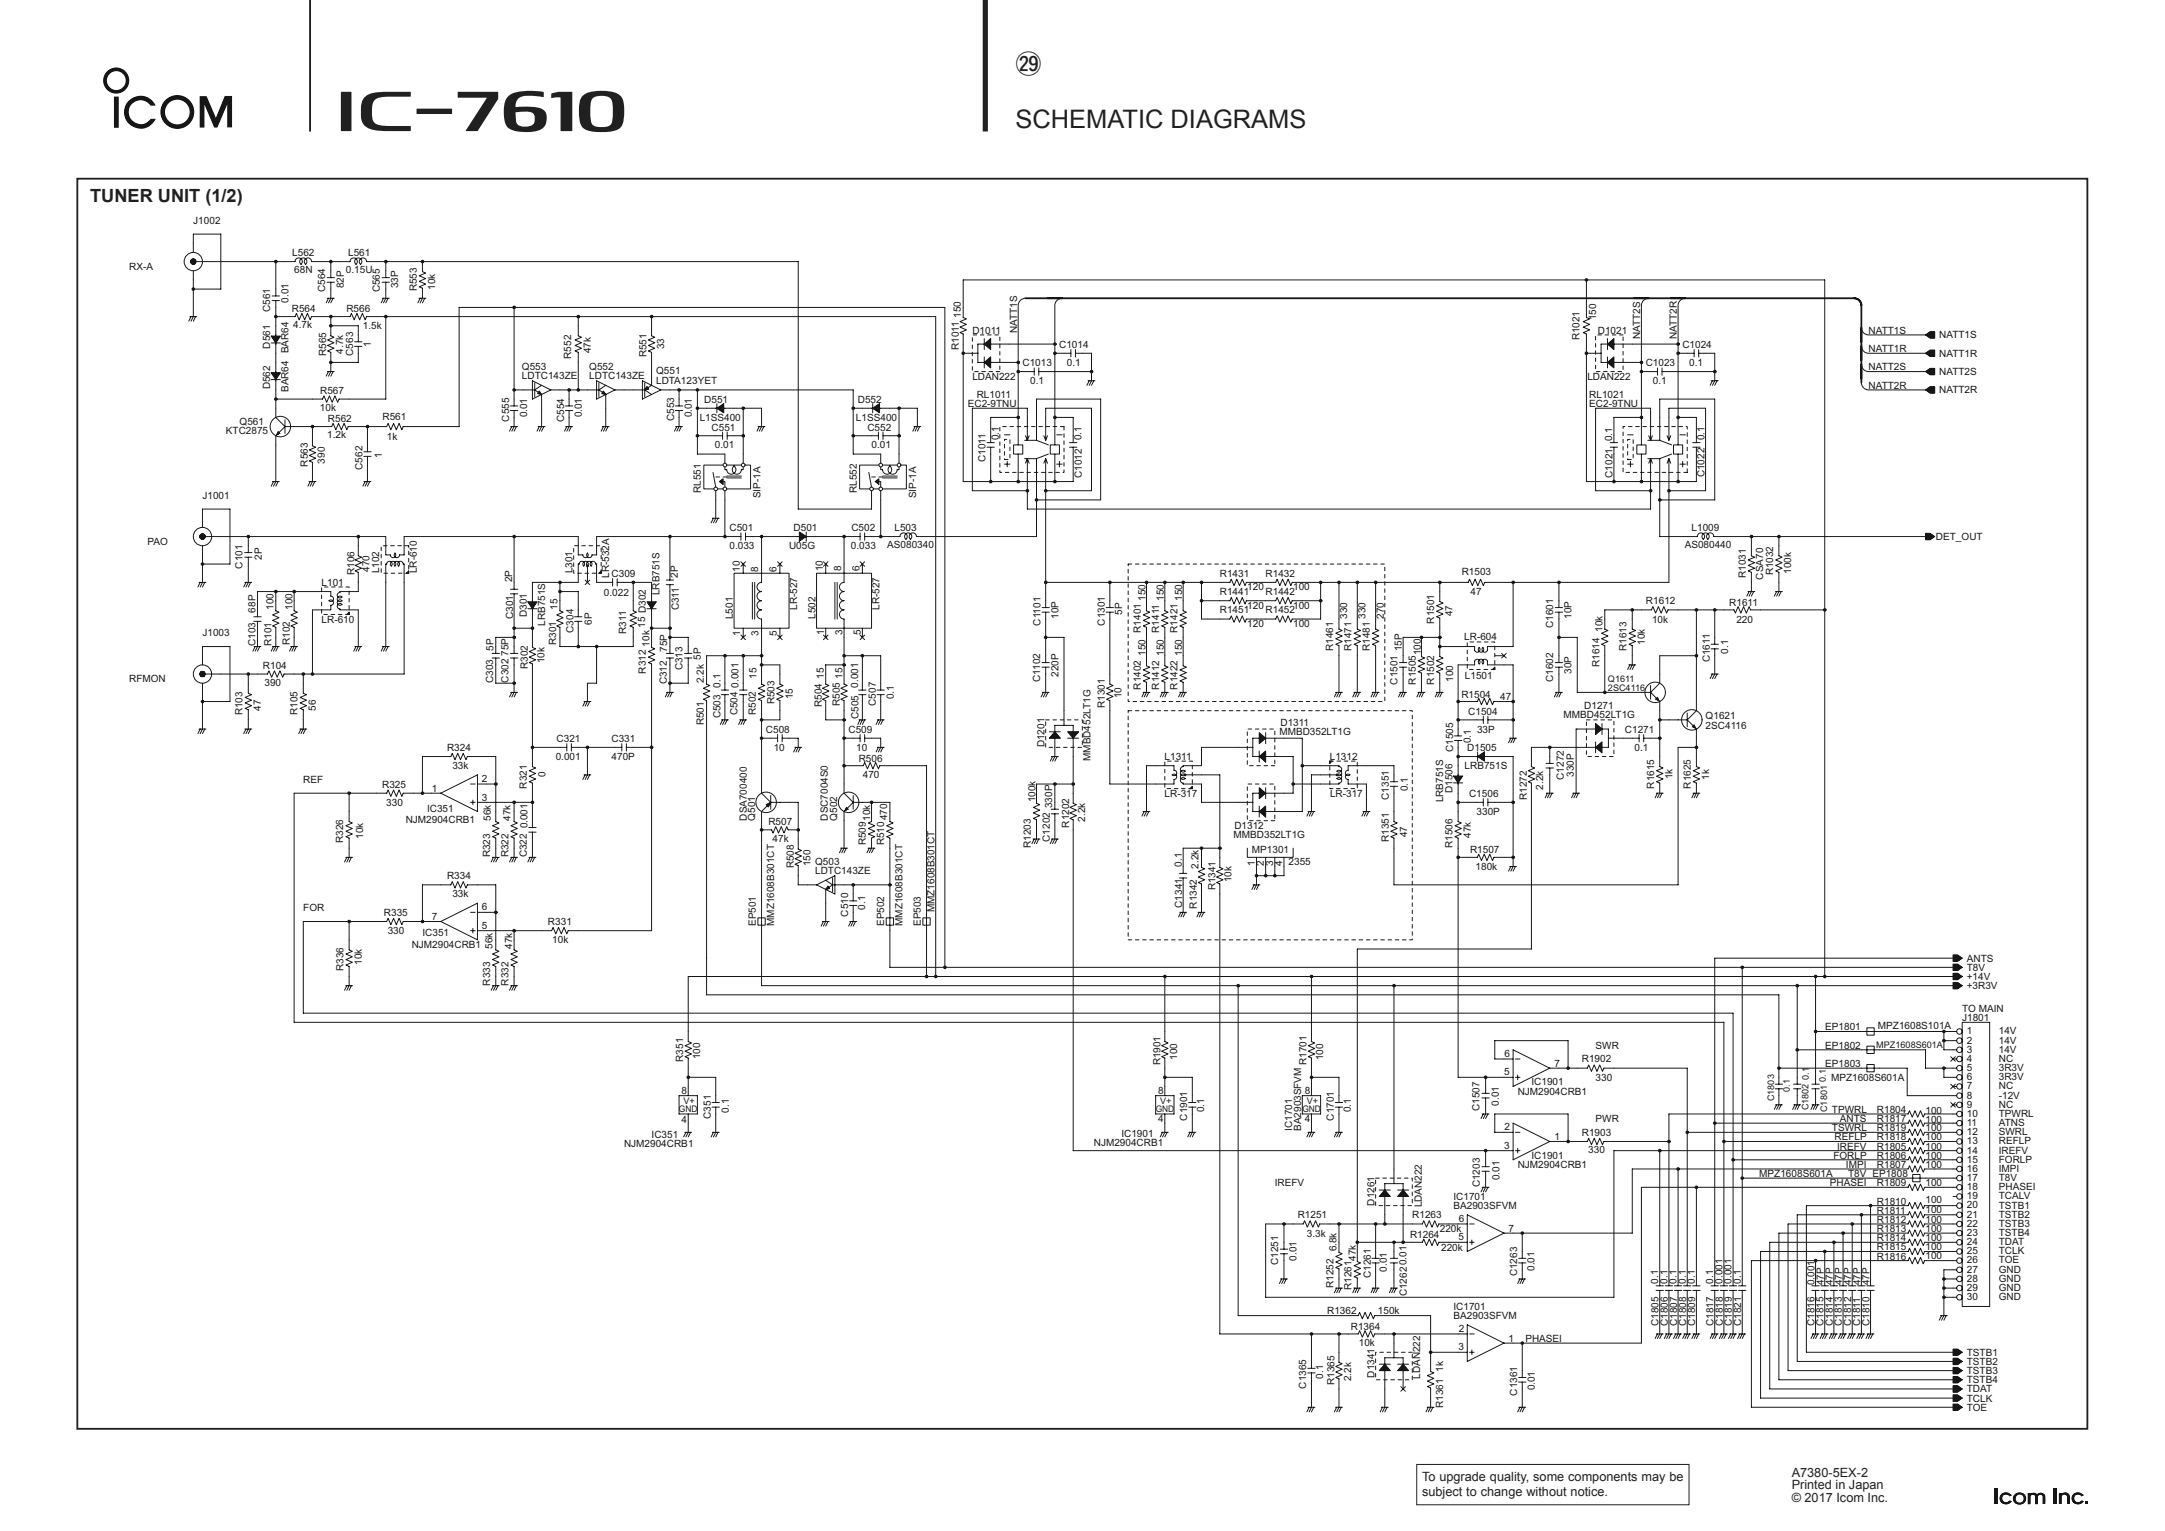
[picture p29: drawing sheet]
<svg xmlns="http://www.w3.org/2000/svg" width="420mm" height="297mm" viewBox="0 0 420 297" stroke-linecap="round" stroke-linejoin="round" font-family="sans-serif">
<defs><g id="words">
<g font-size="4.9" fill="#231f20">
<text x="197.1" y="14.2">@9</text>
<text x="197" y="24.8">SCHEMATIC DIAGRAMS</text>
</g>
<text font-size="3.5" fill="#231f20" x="17.5" y="39.2">TUNER UNIT (1/2)</text>
<g font-size="2.5" fill="#231f20">
<text x="275.9" y="287.3">To upgrade quality, some components may be</text>
<text x="347.6" y="286.5">A7380-5EX-2</text>
<text x="275.9" y="290.1">subject to change without notice.</text>
<text x="347.6" y="288.9">Printed in Japan</text>
<text x="347.6" y="291.4">© 2017 Icom Inc.</text>
</g>
<g font-size="1.9" fill="#1f1712">
<text x="37.5" y="43.4">J1002</text>
<text x="25.1" y="52.3">RX-A</text>
<text x="56.7" y="49.6">L562</text>
<text x="57.1" y="52.9">68N</text>
<text x="67.1" y="52.9">0.15U</text>
<text x="67.6" y="49.7">L561</text>
<text x="56" y="58.7" transform="rotate(-90 56 58.7)">0.01</text>
<text x="63.1" y="56.7" transform="rotate(-90 63.1 56.7)">C564</text>
<text x="66.7" y="55.9" transform="rotate(-90 66.7 55.9)">82P</text>
<text x="73.7" y="56.7" transform="rotate(-90 73.7 56.7)">C565</text>
<text x="77.3" y="55.9" transform="rotate(-90 77.3 55.9)">33P</text>
<text x="80.9" y="56.5" transform="rotate(-90 80.9 56.5)">R553</text>
<text x="84.4" y="56.2" transform="rotate(-90 84.4 56.2)">10k</text>
<text x="52.4" y="60.5" transform="rotate(-90 52.4 60.5)">C561</text>
<text x="56.6" y="60.5">R564</text>
<text x="56.9" y="63.7">4.7k</text>
<text x="67.2" y="60.5">R566</text>
<text x="70.4" y="63.9">1.5k</text>
<text x="186.4" y="61.7" transform="rotate(-90 186.4 61.7)">150</text>
<text x="188.6" y="64.8">D1011</text>
<text x="197.3" y="64.7" transform="rotate(-90 197.3 64.7)">NATT1S</text>
<text x="309.7" y="62.1" transform="rotate(-90 309.7 62.1)">150</text>
<text x="310" y="64.8">D1021</text>
<text x="318.2" y="65.8" transform="rotate(-90 318.2 65.8)">NATT2S</text>
<text x="325.3" y="65.8" transform="rotate(-90 325.3 65.8)">NATT2R</text>
<text x="362.5" y="64.8">NATT1S</text>
<text x="376.2" y="65.6">NATT1S</text>
<text x="52.4" y="67.6" transform="rotate(-90 52.4 67.6)">D561</text>
<text x="56" y="68.5" transform="rotate(-90 56 68.5)">BAR64</text>
<text x="63.3" y="69.1" transform="rotate(-90 63.3 69.1)">R565</text>
<text x="66.5" y="68.6" transform="rotate(-90 66.5 68.6)">4.7k</text>
<text x="68.5" y="69" transform="rotate(-90 68.5 69)">C563</text>
<text x="71.9" y="67.3" transform="rotate(-90 71.9 67.3)">1</text>
<text x="101.3" y="71.8">Q553</text>
<text x="110.8" y="69.6" transform="rotate(-90 110.8 69.6)">R552</text>
<text x="114.3" y="71.8">Q552</text>
<text x="114.6" y="68.5" transform="rotate(-90 114.6 68.5)">47k</text>
<text x="125.4" y="69.3" transform="rotate(-90 125.4 69.3)">R551</text>
<text x="128.9" y="67.8" transform="rotate(-90 128.9 67.8)">33</text>
<text x="186" y="67.9" transform="rotate(-90 186 67.9)">R1011</text>
<text x="198.4" y="71">C1013</text>
<text x="205.5" y="67.5">C1014</text>
<text x="207" y="71">0.1</text>
<text x="306.4" y="66.1" transform="rotate(-90 306.4 66.1)">R1021</text>
<text x="319.3" y="71">C1023</text>
<text x="326.4" y="67.5">C1024</text>
<text x="327.7" y="71">0.1</text>
<text x="362.5" y="71.9">NATT2S</text>
<text x="362.5" y="68.3">NATT1R</text>
<text x="376.2" y="69.2">NATT1R</text>
<text x="52.4" y="75.5" transform="rotate(-90 52.4 75.5)">D562</text>
<text x="56" y="76.1" transform="rotate(-90 56 76.1)">BAR64</text>
<text x="62.1" y="76.5">R567</text>
<text x="101.3" y="73.5">LDTC143ZE</text>
<text x="114.3" y="73.5">LDTC143ZE</text>
<text x="127.3" y="74.4">LDTA123YET</text>
<text x="127.3" y="72.6">Q551</text>
<text x="188.6" y="73.7">LDAN222</text>
<text x="189.5" y="77.3">RL1011</text>
<text x="199.8" y="74.5">0.1</text>
<text x="307.9" y="73.7">LDAN222</text>
<text x="308.3" y="77.2">RL1021</text>
<text x="320.7" y="74.5">0.1</text>
<text x="362.5" y="75.4">NATT2R</text>
<text x="376.2" y="72.8">NATT2S</text>
<text x="376.2" y="76.3">NATT2R</text>
<text x="46.5" y="82.4">Q561</text>
<text x="62.1" y="79.7">10k</text>
<text x="63.6" y="81.8">R562</text>
<text x="74.2" y="81.6">R561</text>
<text x="98.8" y="81.8" transform="rotate(-90 98.8 81.8)">C555</text>
<text x="102.3" y="81" transform="rotate(-90 102.3 81)">0.01</text>
<text x="109.4" y="81.9" transform="rotate(-90 109.4 81.9)">C554</text>
<text x="112.8" y="81" transform="rotate(-90 112.8 81)">0.01</text>
<text x="130.8" y="81.7" transform="rotate(-90 130.8 81.7)">C553</text>
<text x="134.2" y="81" transform="rotate(-90 134.2 81)">0.01</text>
<text x="135.7" y="81.7">L1SS400</text>
<text x="136.6" y="78.1">D551</text>
<text x="138" y="83.7">C551</text>
<text x="166.1" y="81.7">L1SS400</text>
<text x="166.4" y="78.1">D552</text>
<text x="168.3" y="83.7">C552</text>
<text x="187.7" y="79">EC2-9TNU</text>
<text x="308.3" y="79">EC2-9TNU</text>
<text x="43.8" y="84.2">KTC2875</text>
<text x="63" y="89.9" transform="rotate(-90 63 89.9)">390</text>
<text x="63.5" y="85">1.2k</text>
<text x="74.1" y="88.8" transform="rotate(-90 74.1 88.8)">1</text>
<text x="75" y="85.4">1k</text>
<text x="138.7" y="87">0.01</text>
<text x="169.1" y="86.9">0.01</text>
<text x="191.2" y="89.6" transform="rotate(-90 191.2 89.6)">C1011</text>
<text x="193.8" y="85.4" transform="rotate(-90 193.8 85.4)">0.1</text>
<text x="209.8" y="85.4" transform="rotate(-90 209.8 85.4)">0.1</text>
<text x="312.7" y="85.6" transform="rotate(-90 312.7 85.6)">0.1</text>
<text x="330.7" y="85.4" transform="rotate(-90 330.7 85.4)">0.1</text>
<text x="59.7" y="90.5" transform="rotate(-90 59.7 90.5)">R563</text>
<text x="70.3" y="91.1" transform="rotate(-90 70.3 91.1)">C562</text>
<text x="136" y="95.7" transform="rotate(-90 136 95.7)">RL551</text>
<text x="166.2" y="95.7" transform="rotate(-90 166.2 95.7)">RL552</text>
<text x="209.8" y="92.8" transform="rotate(-90 209.8 92.8)">C1012</text>
<text x="312.8" y="92.7" transform="rotate(-90 312.8 92.7)">C1021</text>
<text x="330.7" y="92.6" transform="rotate(-90 330.7 92.6)">C1022</text>
<text x="39.3" y="96.8">J1001</text>
<text x="147.5" y="96.7" transform="rotate(-90 147.5 96.7)">SIP-1A</text>
<text x="177.8" y="96.7" transform="rotate(-90 177.8 96.7)">SIP-1A</text>
<text x="28.6" y="105.7">PAO</text>
<text x="141.5" y="106.5">0.033</text>
<text x="141.5" y="103">C501</text>
<text x="153.1" y="106.5">U05G</text>
<text x="154" y="103">D501</text>
<text x="165.1" y="106.5">0.033</text>
<text x="165.2" y="103">C502</text>
<text x="172.1" y="106.2">AS080340</text>
<text x="173.5" y="103">L503</text>
<text x="326.8" y="106.2">AS080440</text>
<text x="328.2" y="103">L1009</text>
<text x="375.6" y="104.8">DET_OUT</text>
<text x="47.1" y="110.3" transform="rotate(-90 47.1 110.3)">C101</text>
<text x="50.8" y="108.6" transform="rotate(-90 50.8 108.6)">2P</text>
<text x="62.4" y="113.7">L101</text>
<text x="68.8" y="111.6" transform="rotate(-90 68.8 111.6)">R106</text>
<text x="71.7" y="110.9" transform="rotate(-90 71.7 110.9)">470</text>
<text x="73.6" y="111.2" transform="rotate(-90 73.6 111.2)">L102</text>
<text x="80.9" y="111.2" transform="rotate(-90 80.9 111.2)">LR-610</text>
<text x="99.4" y="113" transform="rotate(-90 99.4 113)">2P</text>
<text x="111.1" y="111.2" transform="rotate(-90 111.1 111.2)">L301</text>
<text x="118.2" y="112.1" transform="rotate(-90 118.2 112.1)">LR-532A</text>
<text x="118.6" y="111.9">C309</text>
<text x="131.5" y="112.1" transform="rotate(-90 131.5 112.1)">2P</text>
<text x="143.5" y="110.9" transform="rotate(-90 143.5 110.9)">10</text>
<text x="147.1" y="110.9" transform="rotate(-90 147.1 110.9)">8</text>
<text x="150.7" y="110.9" transform="rotate(-90 150.7 110.9)">6</text>
<text x="159.6" y="110.8" transform="rotate(-90 159.6 110.8)">10</text>
<text x="163.2" y="110.8" transform="rotate(-90 163.2 110.8)">8</text>
<text x="166.7" y="110.8" transform="rotate(-90 166.7 110.8)">6</text>
<text x="236.6" y="111.9">R1431</text>
<text x="245.5" y="111.9">R1432</text>
<text x="283.6" y="111.6">R1503</text>
<text x="338.7" y="112.2" transform="rotate(-90 338.7 112.2)">R1031</text>
<text x="342" y="112.4" transform="rotate(-90 342 112.4)">CSA70</text>
<text x="344" y="111.6" transform="rotate(-90 344 111.6)">R1032</text>
<text x="347.5" y="111.4" transform="rotate(-90 347.5 111.4)">100k</text>
<text x="49.6" y="118.8" transform="rotate(-90 49.6 118.8)">68P</text>
<text x="53" y="118.3" transform="rotate(-90 53 118.3)">100</text>
<text x="56.8" y="118.3" transform="rotate(-90 56.8 118.3)">100</text>
<text x="102.2" y="119.7" transform="rotate(-90 102.2 119.7)">D301</text>
<text x="108.2" y="118.3" transform="rotate(-90 108.2 118.3)">15</text>
<text x="117.2" y="115.6">0.022</text>
<text x="128" y="115.5" transform="rotate(-90 128 115.5)">LRB751S</text>
<text x="131.7" y="118.4" transform="rotate(-90 131.7 118.4)">C311</text>
<text x="154.6" y="118.3" transform="rotate(-90 154.6 118.3)">LR-527</text>
<text x="170.6" y="118.3" transform="rotate(-90 170.6 118.3)">LR-527</text>
<text x="217.7" y="119.2" transform="rotate(-90 217.7 119.2)">5P</text>
<text x="222.2" y="116.5" transform="rotate(-90 222.2 116.5)">150</text>
<text x="225.8" y="116.5" transform="rotate(-90 225.8 116.5)">150</text>
<text x="229.3" y="116.5" transform="rotate(-90 229.3 116.5)">150</text>
<text x="236.6" y="115.4">R1441</text>
<text x="236.6" y="119">R1451</text>
<text x="242" y="114.5">120</text>
<text x="242" y="118.1">120</text>
<text x="245.5" y="115.4">R1442</text>
<text x="245.5" y="119">R1452</text>
<text x="250.9" y="114.5">100</text>
<text x="250.9" y="118.1">100</text>
<text x="281.8" y="119.5" transform="rotate(-90 281.8 119.5)">47</text>
<text x="285.3" y="115.4">47</text>
<text x="319.3" y="117.2">R1612</text>
<text x="335.5" y="117.6">R1611</text>
<text x="39.3" y="123.4">J1003</text>
<text x="49.6" y="125.3" transform="rotate(-90 49.6 125.3)">C103</text>
<text x="52.7" y="125.3" transform="rotate(-90 52.7 125.3)">R101</text>
<text x="56.2" y="125.2" transform="rotate(-90 56.2 125.2)">R102</text>
<text x="62.4" y="120.8">LR-610</text>
<text x="99.5" y="120.1" transform="rotate(-90 99.5 120.1)">C301</text>
<text x="105.7" y="121.4" transform="rotate(-90 105.7 121.4)">LRB751S</text>
<text x="107.9" y="125.1" transform="rotate(-90 107.9 125.1)">R301</text>
<text x="111.3" y="122.8" transform="rotate(-90 111.3 122.8)">C304</text>
<text x="114.8" y="121.2" transform="rotate(-90 114.8 121.2)">6P</text>
<text x="121.5" y="122.9" transform="rotate(-90 121.5 122.9)">R311</text>
<text x="125.1" y="121.8" transform="rotate(-90 125.1 121.8)">15 D302</text>
<text x="126" y="125.4" transform="rotate(-90 126 125.4)">10k</text>
<text x="142.2" y="120.1" transform="rotate(-90 142.2 120.1)">L501</text>
<text x="143.6" y="123.4" transform="rotate(-90 143.6 123.4)">1</text>
<text x="147.1" y="123.4" transform="rotate(-90 147.1 123.4)">3</text>
<text x="150.7" y="123.4" transform="rotate(-90 150.7 123.4)">5</text>
<text x="158.2" y="120.1" transform="rotate(-90 158.2 120.1)">L502</text>
<text x="159.9" y="123.2" transform="rotate(-90 159.9 123.2)">1</text>
<text x="163.4" y="123.2" transform="rotate(-90 163.4 123.2)">3</text>
<text x="167" y="123.2" transform="rotate(-90 167 123.2)">5</text>
<text x="201.9" y="121.4" transform="rotate(-90 201.9 121.4)">C1101</text>
<text x="205.3" y="120.1" transform="rotate(-90 205.3 120.1)">10P</text>
<text x="214.3" y="121.4" transform="rotate(-90 214.3 121.4)">C1301</text>
<text x="221.3" y="122.7" transform="rotate(-90 221.3 122.7)">R1401</text>
<text x="224.9" y="122.7" transform="rotate(-90 224.9 122.7)">R1411</text>
<text x="228.4" y="122.7" transform="rotate(-90 228.4 122.7)">R1421</text>
<text x="242" y="121.7">120</text>
<text x="250.9" y="121.7">100</text>
<text x="261.3" y="120.1" transform="rotate(-90 261.3 120.1)">330</text>
<text x="264.9" y="120.1" transform="rotate(-90 264.9 120.1)">330</text>
<text x="268.4" y="120.1" transform="rotate(-90 268.4 120.1)">270</text>
<text x="278.2" y="121" transform="rotate(-90 278.2 121)">R1501</text>
<text x="284.1" y="124.1">LR-604</text>
<text x="301.3" y="121.9" transform="rotate(-90 301.3 121.9)">C1601</text>
<text x="304.9" y="120.1" transform="rotate(-90 304.9 120.1)">10P</text>
<text x="310.9" y="122.6" transform="rotate(-90 310.9 122.6)">10k</text>
<text x="319.1" y="125.1" transform="rotate(-90 319.1 125.1)">10k</text>
<text x="320.5" y="120.8">10k</text>
<text x="336.8" y="120.8">220</text>
<text x="51" y="129.8">R104</text>
<text x="95.7" y="126.2" transform="rotate(-90 95.7 126.2)">5P</text>
<text x="98.7" y="127.2" transform="rotate(-90 98.7 127.2)">75P</text>
<text x="102.4" y="129.8" transform="rotate(-90 102.4 129.8)">R302</text>
<text x="105.7" y="128.7" transform="rotate(-90 105.7 128.7)">10k</text>
<text x="125.3" y="130.7" transform="rotate(-90 125.3 130.7)">R312</text>
<text x="129.4" y="126.5" transform="rotate(-90 129.4 126.5)">75P</text>
<text x="132.4" y="130" transform="rotate(-90 132.4 130)">C313</text>
<text x="136" y="128" transform="rotate(-90 136 128)">5P</text>
<text x="146.7" y="131.6" transform="rotate(-90 146.7 131.6)">15</text>
<text x="159.8" y="131.6" transform="rotate(-90 159.8 131.6)">15</text>
<text x="163.5" y="131.6" transform="rotate(-90 163.5 131.6)">15</text>
<text x="205.3" y="131.3" transform="rotate(-90 205.3 131.3)">220P</text>
<text x="222.2" y="127.2" transform="rotate(-90 222.2 127.2)">150</text>
<text x="225.8" y="127.2" transform="rotate(-90 225.8 127.2)">150</text>
<text x="229.3" y="127.2" transform="rotate(-90 229.3 127.2)">150</text>
<text x="258.7" y="126.3" transform="rotate(-90 258.7 126.3)">R1461</text>
<text x="262.2" y="126.3" transform="rotate(-90 262.2 126.3)">R1471</text>
<text x="265.8" y="126.3" transform="rotate(-90 265.8 126.3)">R1481</text>
<text x="271.9" y="126.3" transform="rotate(-90 271.9 126.3)">15P</text>
<text x="275.6" y="127.1" transform="rotate(-90 275.6 127.1)">100</text>
<text x="284.2" y="131.7">L1501</text>
<text x="304.9" y="130.8" transform="rotate(-90 304.9 130.8)">30P</text>
<text x="310.3" y="129.4" transform="rotate(-90 310.3 129.4)">R1614</text>
<text x="315.5" y="126.3" transform="rotate(-90 315.5 126.3)">R1613</text>
<text x="331.7" y="128.5" transform="rotate(-90 331.7 128.5)">C1611</text>
<text x="335.2" y="126.8" transform="rotate(-90 335.2 126.8)">0.1</text>
<text x="25.1" y="132.3">RFMON</text>
<text x="50.6" y="137.9" transform="rotate(-90 50.6 137.9)">47</text>
<text x="51.3" y="133">390</text>
<text x="61.3" y="137.9" transform="rotate(-90 61.3 137.9)">56</text>
<text x="95.7" y="132.5" transform="rotate(-90 95.7 132.5)">C303</text>
<text x="98.6" y="132.4" transform="rotate(-90 98.6 132.4)">C302</text>
<text x="129.4" y="132.8" transform="rotate(-90 129.4 132.8)">C312</text>
<text x="136.5" y="132.5" transform="rotate(-90 136.5 132.5)">2.2k</text>
<text x="139.8" y="133.4" transform="rotate(-90 139.8 133.4)">0.1</text>
<text x="143.3" y="133.4" transform="rotate(-90 143.3 133.4)">0.001</text>
<text x="150.3" y="136.6" transform="rotate(-90 150.3 136.6)">R503</text>
<text x="153.8" y="135.6" transform="rotate(-90 153.8 135.6)">15</text>
<text x="159.4" y="137.2" transform="rotate(-90 159.4 137.2)">R504</text>
<text x="162.9" y="137" transform="rotate(-90 162.9 137)">R505</text>
<text x="166.5" y="133.4" transform="rotate(-90 166.5 133.4)">0.001</text>
<text x="169.9" y="136.9" transform="rotate(-90 169.9 136.9)">C507</text>
<text x="173.4" y="135.6" transform="rotate(-90 173.4 135.6)">0.1</text>
<text x="201.8" y="132.3" transform="rotate(-90 201.8 132.3)">C1102</text>
<text x="214.3" y="137.3" transform="rotate(-90 214.3 137.3)">R1301</text>
<text x="217.6" y="135.5" transform="rotate(-90 217.6 135.5)">10</text>
<text x="221.3" y="133.8" transform="rotate(-90 221.3 133.8)">R1402</text>
<text x="224.9" y="133.8" transform="rotate(-90 224.9 133.8)">R1412</text>
<text x="228.4" y="133.8" transform="rotate(-90 228.4 133.8)">R1422</text>
<text x="271.1" y="132.8" transform="rotate(-90 271.1 132.8)">C1501</text>
<text x="274.7" y="132.8" transform="rotate(-90 274.7 132.8)">R1505</text>
<text x="278.2" y="132.8" transform="rotate(-90 278.2 132.8)">R1502</text>
<text x="281.9" y="132.3" transform="rotate(-90 281.9 132.3)">100</text>
<text x="283.5" y="135.4">R1504</text>
<text x="291" y="135.9">47</text>
<text x="301.3" y="132.3" transform="rotate(-90 301.3 132.3)">C1602</text>
<text x="307.3" y="137.5">D1271</text>
<text x="47.1" y="138.8" transform="rotate(-90 47.1 138.8)">R103</text>
<text x="57.7" y="138.8" transform="rotate(-90 57.7 138.8)">R105</text>
<text x="108" y="143.9">C321</text>
<text x="118.6" y="143.9">C331</text>
<text x="136.5" y="140.7" transform="rotate(-90 136.5 140.7)">R501</text>
<text x="139.8" y="139.4" transform="rotate(-90 139.8 139.4)">C503</text>
<text x="143.1" y="138.8" transform="rotate(-90 143.1 138.8)">C504</text>
<text x="146.6" y="138.8" transform="rotate(-90 146.6 138.8)">R502</text>
<text x="148.6" y="142.2">C508</text>
<text x="164.6" y="142.2">C509</text>
<text x="166.6" y="139.5" transform="rotate(-90 166.6 139.5)">C505</text>
<text x="248.2" y="142.5">MMBD352LT1G</text>
<text x="248.4" y="140.9">D1311</text>
<text x="284.8" y="138.7">C1504</text>
<text x="286.5" y="142.2">33P</text>
<text x="303.3" y="139.3">MMBD452LT1G</text>
<text x="315.2" y="142.1">C1271</text>
<text x="330.9" y="141.3">2SC4116</text>
<text x="330.9" y="139.6">Q1621</text>
<text x="86.7" y="145.7">R324</text>
<text x="87.8" y="149.2">33k</text>
<text x="107.8" y="147.5">0.001</text>
<text x="118.6" y="147.4">470P</text>
<text x="150.1" y="145.6">10</text>
<text x="166.1" y="145.6">10</text>
<text x="166.6" y="147.7">R506</text>
<text x="202.6" y="145" transform="rotate(-90 202.6 145)">D1201</text>
<text x="211.5" y="147.6" transform="rotate(-90 211.5 147.6)">MMBD452LT1G</text>
<text x="225.9" y="147.5">L1311</text>
<text x="258" y="147.5">L1312</text>
<text x="281.9" y="145.9" transform="rotate(-90 281.9 145.9)">C1505</text>
<text x="284.1" y="149.2">LRB751S</text>
<text x="284.6" y="145.7">D1505</text>
<text x="285.3" y="144.2" transform="rotate(-90 285.3 144.2)">0.1</text>
<text x="317.1" y="145.7">0.1</text>
<text x="58.8" y="151.9">REF</text>
<text x="74.1" y="152.8">R325</text>
<text x="83.8" y="153.6">1</text>
<text x="93.4" y="151.7">2</text>
<text x="93.5" y="155.3">3</text>
<text x="102.2" y="153" transform="rotate(-90 102.2 153)">R321</text>
<text x="105.8" y="150.7" transform="rotate(-90 105.8 150.7)">0</text>
<text x="167.4" y="150.9">470</text>
<text x="200.9" y="155.7" transform="rotate(-90 200.9 155.7)">100k</text>
<text x="225.9" y="154.6">LR-317</text>
<text x="258" y="154.6">LR-317</text>
<text x="269.4" y="155.1" transform="rotate(-90 269.4 155.1)">C1351</text>
<text x="273.1" y="153.5" transform="rotate(-90 273.1 153.5)">0.1</text>
<text x="280" y="155.7" transform="rotate(-90 280 155.7)">LRB751S</text>
<text x="281.8" y="153.9" transform="rotate(-90 281.8 153.9)">D1506</text>
<text x="285" y="154.6">C1506</text>
<text x="296.2" y="155.2" transform="rotate(-90 296.2 155.2)">R1272</text>
<text x="299.4" y="153.2" transform="rotate(-90 299.4 153.2)">2.2k</text>
<text x="303.4" y="151.3" transform="rotate(-90 303.4 151.3)">C1272</text>
<text x="305.3" y="150.7" transform="rotate(-90 305.3 150.7)">330P</text>
<text x="320.9" y="153" transform="rotate(-90 320.9 153)">R1615</text>
<text x="324.4" y="151.2" transform="rotate(-90 324.4 151.2)">1k</text>
<text x="328" y="153" transform="rotate(-90 328 153)">R1625</text>
<text x="331.6" y="151.3" transform="rotate(-90 331.6 151.3)">1k</text>
<text x="74.9" y="156.4">330</text>
<text x="78.7" y="159.7">NJM2904CRB1</text>
<text x="82.8" y="157.4">IC351</text>
<text x="95.2" y="159.2" transform="rotate(-90 95.2 159.2)">56k</text>
<text x="99" y="159.2" transform="rotate(-90 99 159.2)">47k</text>
<text x="102.3" y="160.7" transform="rotate(-90 102.3 160.7)">0.001</text>
<text x="144.9" y="159.2" transform="rotate(-90 144.9 159.2)">DSA700400</text>
<text x="146.5" y="159.2" transform="rotate(-90 146.5 159.2)">Q501</text>
<text x="149.1" y="160">R507</text>
<text x="160.6" y="159.2" transform="rotate(-90 160.6 159.2)">DSC7004S0</text>
<text x="162.4" y="159.2" transform="rotate(-90 162.4 159.2)">Q502</text>
<text x="168.8" y="159.2" transform="rotate(-90 168.8 159.2)">10k</text>
<text x="172.1" y="159.1" transform="rotate(-90 172.1 159.1)">470</text>
<text x="204.1" y="156.8" transform="rotate(-90 204.1 156.8)">330P</text>
<text x="207.4" y="160.5" transform="rotate(-90 207.4 160.5)">R1202</text>
<text x="210.5" y="159.4" transform="rotate(-90 210.5 159.4)">2.2k</text>
<text x="239.5" y="160.8">D1312</text>
<text x="286.5" y="158.1">330P</text>
<text x="66.5" y="163.6" transform="rotate(-90 66.5 163.6)">R326</text>
<text x="70.4" y="162.7" transform="rotate(-90 70.4 162.7)">10k</text>
<text x="95.1" y="166.3" transform="rotate(-90 95.1 166.3)">R323</text>
<text x="98.6" y="166.3" transform="rotate(-90 98.6 166.3)">R322</text>
<text x="102.2" y="166.3" transform="rotate(-90 102.2 166.3)">C322</text>
<text x="149.9" y="163.3">47k</text>
<text x="158.1" y="167.9">Q503</text>
<text x="168" y="164" transform="rotate(-90 168 164)">R509</text>
<text x="171.5" y="164" transform="rotate(-90 171.5 164)">R510</text>
<text x="200" y="164.5" transform="rotate(-90 200 164.5)">R1203</text>
<text x="203.7" y="163.3" transform="rotate(-90 203.7 163.3)">C1202</text>
<text x="239.3" y="162.5">MMBD352LT1G</text>
<text x="242.9" y="165.5">MP1301</text>
<text x="250" y="167.9">2355</text>
<text x="269.4" y="163.4" transform="rotate(-90 269.4 163.4)">R1351</text>
<text x="273" y="162.4" transform="rotate(-90 273 162.4)">47</text>
<text x="281.8" y="164.5" transform="rotate(-90 281.8 164.5)">R1506</text>
<text x="285.2" y="165.4">R1507</text>
<text x="285.3" y="162.6" transform="rotate(-90 285.3 162.6)">47k</text>
<text x="86.7" y="170.6">R334</text>
<text x="154" y="168.4" transform="rotate(-90 154 168.4)">R508</text>
<text x="157.2" y="168.1" transform="rotate(-90 157.2 168.1)">150</text>
<text x="158.1" y="169.6">LDTC143ZE</text>
<text x="229.2" y="168.1" transform="rotate(-90 229.2 168.1)">0.1</text>
<text x="232.5" y="168.5" transform="rotate(-90 232.5 168.5)">2.2k</text>
<text x="235.8" y="172.7" transform="rotate(-90 235.8 172.7)">R1341</text>
<text x="238.9" y="171.2" transform="rotate(-90 238.9 171.2)">10k</text>
<text x="243.4" y="168" transform="rotate(-90 243.4 168)">1</text>
<text x="245.2" y="168" transform="rotate(-90 245.2 168)">2</text>
<text x="247" y="168" transform="rotate(-90 247 168)">3</text>
<text x="248.8" y="168" transform="rotate(-90 248.8 168)">4</text>
<text x="286.3" y="168.8">180k</text>
<text x="58.8" y="176.8">FOR</text>
<text x="74.5" y="177.7">R335</text>
<text x="83.8" y="178.5">7</text>
<text x="87.8" y="174">33k</text>
<text x="93.4" y="176.6">6</text>
<text x="106.3" y="179.4">R331</text>
<text x="146.6" y="179.7" transform="rotate(-90 146.6 179.7)">EP501</text>
<text x="150.2" y="179.7" transform="rotate(-90 150.2 179.7)">MMZ1608B301CT</text>
<text x="164.5" y="177.8" transform="rotate(-90 164.5 177.8)">C510</text>
<text x="167.8" y="176.5" transform="rotate(-90 167.8 176.5)">0.1</text>
<text x="171.5" y="179.7" transform="rotate(-90 171.5 179.7)">EP502</text>
<text x="175.1" y="179.7" transform="rotate(-90 175.1 179.7)">MMZ1608B301CT</text>
<text x="178.6" y="179.7" transform="rotate(-90 178.6 179.7)">EP503</text>
<text x="181.3" y="177" transform="rotate(-90 181.3 177)">MMZ1608B301CT</text>
<text x="229.3" y="176.1" transform="rotate(-90 229.3 176.1)">C1341</text>
<text x="232.2" y="176.3" transform="rotate(-90 232.2 176.3)">R1342</text>
<text x="75.2" y="181.2">330</text>
<text x="79.9" y="183.9">NJM2904CRB1</text>
<text x="82" y="181.5">IC351</text>
<text x="93.5" y="180.2">5</text>
<text x="95.5" y="184.1" transform="rotate(-90 95.5 184.1)">56k</text>
<text x="99.4" y="184.1" transform="rotate(-90 99.4 184.1)">47k</text>
<text x="107.1" y="183">10k</text>
<text x="66.6" y="188.4" transform="rotate(-90 66.6 188.4)">R336</text>
<text x="70.2" y="187.2" transform="rotate(-90 70.2 187.2)">10k</text>
<text x="95.1" y="191.2" transform="rotate(-90 95.1 191.2)">R333</text>
<text x="98.6" y="191.2" transform="rotate(-90 98.6 191.2)">R332</text>
<text x="381.5" y="191.9">+3R3V</text>
<text x="381.5" y="190.1">+14V</text>
<text x="381.5" y="188.3">T8V</text>
<text x="381.6" y="186.6">ANTS</text>
<text x="380.7" y="196.3">TO MAIN</text>
<text x="309.5" y="203.4">SWR</text>
<text x="354.1" y="199.9">EP1801</text>
<text x="354.1" y="203.4">EP1802</text>
<text x="364.3" y="199.6">MPZ1608S101A</text>
<text x="380.7" y="198.1">J1801</text>
<text x="381.5" y="200.7">1</text>
<text x="381.5" y="202.4">2</text>
<text x="387.8" y="200.7">14V</text>
<text x="387.8" y="202.4">14V</text>
<text x="132.5" y="206" transform="rotate(-90 132.5 206)">R351</text>
<text x="135.8" y="205.5" transform="rotate(-90 135.8 205.5)">100</text>
<text x="225.2" y="206.7" transform="rotate(-90 225.2 206.7)">R1901</text>
<text x="228.3" y="205.6" transform="rotate(-90 228.3 205.6)">100</text>
<text x="253.4" y="206.6" transform="rotate(-90 253.4 206.6)">R1701</text>
<text x="256.7" y="205.7" transform="rotate(-90 256.7 205.7)">100</text>
<text x="291.8" y="208.6">5</text>
<text x="291.9" y="205">6</text>
<text x="301.6" y="206.9">7</text>
<text x="306.9" y="206.1">R1902</text>
<text x="309.5" y="209.7">330</text>
<text x="354.1" y="207">EP1803</text>
<text x="355.2" y="209.7">MPZ1608S601A</text>
<text x="381.5" y="204.2">3</text>
<text x="381.5" y="206">4</text>
<text x="381.5" y="207.8">5</text>
<text x="381.5" y="209.5">6</text>
<text x="387.8" y="206">NC</text>
<text x="387.8" y="207.8">3R3V</text>
<text x="387.8" y="209.5">3R3V</text>
<text x="387.8" y="204.2">14V</text>
<text x="132.2" y="212.2">8</text>
<text x="141.4" y="215.8" transform="rotate(-90 141.4 215.8)">0.1</text>
<text x="224.7" y="212.2">8</text>
<text x="233.6" y="215.8" transform="rotate(-90 233.6 215.8)">0.1</text>
<text x="253.1" y="212.2">8</text>
<text x="262.1" y="215.8" transform="rotate(-90 262.1 215.8)">0.1</text>
<text x="287" y="215.6" transform="rotate(-90 287 215.6)">C1507</text>
<text x="290.7" y="214.5" transform="rotate(-90 290.7 214.5)">0.01</text>
<text x="294.4" y="212.3">NJM2904CRB1</text>
<text x="297.1" y="210.6">IC1901</text>
<text x="355.4" y="215.9">TPWRL</text>
<text x="364.1" y="215.9">R1804</text>
<text x="381.5" y="211.3">7</text>
<text x="381.5" y="213.1">8</text>
<text x="381.5" y="214.9">9</text>
<text x="387.8" y="211.3">NC</text>
<text x="387.8" y="214.9">NC</text>
<text x="387.8" y="213.1">-12V</text>
<text x="126.4" y="220.7">IC351</text>
<text x="132.2" y="217.8">4</text>
<text x="137.9" y="217" transform="rotate(-90 137.9 217)">C351</text>
<text x="217.5" y="220.6">IC1901</text>
<text x="224.7" y="217.7">4</text>
<text x="230.3" y="217.4" transform="rotate(-90 230.3 217.4)">C1901</text>
<text x="250.7" y="219.4" transform="rotate(-90 250.7 219.4)">IC1701</text>
<text x="252.4" y="219.4" transform="rotate(-90 252.4 219.4)">BA2903SFVM</text>
<text x="253.1" y="217.7">4</text>
<text x="258.8" y="217.4" transform="rotate(-90 258.8 217.4)">C1701</text>
<text x="291.9" y="219.3">2</text>
<text x="301.6" y="221.1">1</text>
<text x="306.9" y="220.3">R1903</text>
<text x="309.5" y="217.7">PWR</text>
<text x="355.4" y="219.4">TSWRL</text>
<text x="355.9" y="221.2">REFLP</text>
<text x="356.9" y="217.7">ANTS</text>
<text x="364.1" y="217.7">R1817</text>
<text x="364.1" y="219.4">R1819</text>
<text x="364.1" y="221.2">R1818</text>
<text x="373.5" y="217.8">100</text>
<text x="373.5" y="216">100</text>
<text x="373.5" y="219.4">100</text>
<text x="373.5" y="221.2">100</text>
<text x="381.5" y="216.7">10</text>
<text x="381.5" y="218.4">11</text>
<text x="381.5" y="220.2">12</text>
<text x="381.5" y="222">13</text>
<text x="387.8" y="220.2">SWRL</text>
<text x="387.8" y="216.7">TPWRL</text>
<text x="387.8" y="222">REFLP</text>
<text x="387.8" y="218.4">ATNS</text>
<text x="121.1" y="222.5">NJM2904CRB1</text>
<text x="212.2" y="222.4">NJM2904CRB1</text>
<text x="291.8" y="222.9">3</text>
<text x="294.4" y="226.6">NJM2904CRB1</text>
<text x="297.1" y="224.8">IC1901</text>
<text x="308.1" y="223.7">330</text>
<text x="355.7" y="224.8">FORLP</text>
<text x="356.4" y="223">IREFV</text>
<text x="358.1" y="226.6">IMPI</text>
<text x="364.1" y="223">R1805</text>
<text x="364.1" y="224.8">R1806</text>
<text x="364.1" y="226.6">R1807</text>
<text x="373.5" y="223.1">100</text>
<text x="373.5" y="224.8">100</text>
<text x="373.5" y="226.6">100</text>
<text x="381.5" y="223.8">14</text>
<text x="381.5" y="225.6">15</text>
<text x="381.5" y="227.3">16</text>
<text x="387.8" y="223.8">IREFV</text>
<text x="387.8" y="225.5">FORLP</text>
<text x="387.8" y="227.3">IMPI</text>
<text x="247.3" y="230.1">IREFV</text>
<text x="266.6" y="233.9" transform="rotate(-90 266.6 233.9)">D1261</text>
<text x="282" y="232.8">IC1701</text>
<text x="287.1" y="230.3" transform="rotate(-90 287.1 230.3)">C1203</text>
<text x="290.9" y="228.9" transform="rotate(-90 290.9 228.9)">0.01</text>
<text x="341.3" y="228.3">MPZ1608S601A</text>
<text x="355" y="230.1">PHASEI</text>
<text x="358.5" y="228.3">T8V EP1808</text>
<text x="364.1" y="233.7">R1810</text>
<text x="364.1" y="230.1">R1809</text>
<text x="373.5" y="233.4">100</text>
<text x="373.5" y="230.1">100</text>
<text x="381.5" y="229.1">17</text>
<text x="381.5" y="230.9">18</text>
<text x="381.5" y="232.7">19</text>
<text x="387.8" y="229.1">T8V</text>
<text x="387.8" y="230.9">PHASEI</text>
<text x="387.8" y="232.7">TCALV</text>
<text x="251.8" y="236.3">R1251</text>
<text x="253.5" y="239.9">3.3k</text>
<text x="274" y="236.3">R1263</text>
<text x="275.8" y="234.2" transform="rotate(-90 275.8 234.2)">LDAN222</text>
<text x="279.3" y="239">220k</text>
<text x="282" y="234.6">BA2903SFVM</text>
<text x="283" y="237">6</text>
<text x="292.7" y="238.9">7</text>
<text x="364.1" y="239">R1813</text>
<text x="364.1" y="235.4">R1811</text>
<text x="364.1" y="237.2">R1812</text>
<text x="373.5" y="238.9">100</text>
<text x="373.5" y="235.4">100</text>
<text x="373.5" y="237.2">100</text>
<text x="381.5" y="234.4">20</text>
<text x="381.5" y="236.2">21</text>
<text x="381.5" y="238">22</text>
<text x="381.5" y="239.8">23</text>
<text x="387.8" y="234.4">TSTB1</text>
<text x="387.8" y="238">TSTB3</text>
<text x="387.8" y="236.2">TSTB2</text>
<text x="387.8" y="239.8">TSTB4</text>
<text x="248" y="245.4" transform="rotate(-90 248 245.4)">C1251</text>
<text x="251.5" y="244.5" transform="rotate(-90 251.5 244.5)">0.01</text>
<text x="259.3" y="242.8" transform="rotate(-90 259.3 242.8)">6.8k</text>
<text x="263" y="244.5" transform="rotate(-90 263 244.5)">47k</text>
<text x="273.5" y="240.2">R1264</text>
<text x="279.6" y="242.7">220k</text>
<text x="282.9" y="240.6">5</text>
<text x="364.1" y="244.3">R1816</text>
<text x="364.1" y="242.6">R1815</text>
<text x="364.1" y="240.8">R1814</text>
<text x="373.5" y="244.3">100</text>
<text x="373.5" y="242.5">100</text>
<text x="373.5" y="240.7">100</text>
<text x="381.5" y="241.5">24</text>
<text x="381.5" y="243.3">25</text>
<text x="381.5" y="245.1">26</text>
<text x="387.8" y="245.1">TOE</text>
<text x="387.8" y="243.3">TCLK</text>
<text x="387.8" y="241.6">TDAT</text>
<text x="258.7" y="249.9" transform="rotate(-90 258.7 249.9)">R1252</text>
<text x="262.2" y="250.2" transform="rotate(-90 262.2 250.2)">R1261</text>
<text x="265.9" y="247.9" transform="rotate(-90 265.9 247.9)">C1261</text>
<text x="269.1" y="246.7" transform="rotate(-90 269.1 246.7)">0.01</text>
<text x="272.9" y="251.5" transform="rotate(-90 272.9 251.5)">C12620.01</text>
<text x="294.3" y="247.6" transform="rotate(-90 294.3 247.6)">C1263</text>
<text x="297.7" y="246.5" transform="rotate(-90 297.7 246.5)">0.01</text>
<text x="321.7" y="249" transform="rotate(-90 321.7 249)">0.1</text>
<text x="323.5" y="249" transform="rotate(-90 323.5 249)">0.1</text>
<text x="325.2" y="249" transform="rotate(-90 325.2 249)">0.1</text>
<text x="327" y="249" transform="rotate(-90 327 249)">0.1</text>
<text x="328.8" y="249" transform="rotate(-90 328.8 249)">0.1</text>
<text x="332.3" y="249" transform="rotate(-90 332.3 249)">0.1</text>
<text x="334.1" y="249" transform="rotate(-90 334.1 249)">0.001</text>
<text x="335.9" y="249" transform="rotate(-90 335.9 249)">0.001</text>
<text x="337.7" y="249" transform="rotate(-90 337.7 249)">0.1</text>
<text x="352" y="249.3" transform="rotate(-90 352 249.3)">0.001</text>
<text x="353.8" y="249.3" transform="rotate(-90 353.8 249.3)">47P</text>
<text x="355.6" y="249.3" transform="rotate(-90 355.6 249.3)">47P</text>
<text x="357.3" y="249.3" transform="rotate(-90 357.3 249.3)">47P</text>
<text x="359.1" y="249.3" transform="rotate(-90 359.1 249.3)">47P</text>
<text x="360.9" y="249.3" transform="rotate(-90 360.9 249.3)">47P</text>
<text x="362.7" y="249.3" transform="rotate(-90 362.7 249.3)">47P</text>
<text x="381.5" y="246.9">27</text>
<text x="381.5" y="248.7">28</text>
<text x="381.5" y="250.4">29</text>
<text x="387.8" y="246.9">GND</text>
<text x="387.8" y="248.7">GND</text>
<text x="387.8" y="250.4">GND</text>
<text x="257.5" y="254.8">R1362</text>
<text x="262.1" y="258">R1364</text>
<text x="267.3" y="254.9">150k</text>
<text x="282" y="255.9">BA2903SFVM</text>
<text x="282" y="254.1">IC1701</text>
<text x="321.8" y="257.3" transform="rotate(-90 321.8 257.3)">C1805</text>
<text x="323.6" y="257.3" transform="rotate(-90 323.6 257.3)">C1806</text>
<text x="325.3" y="257.3" transform="rotate(-90 325.3 257.3)">C1807</text>
<text x="327.1" y="257.3" transform="rotate(-90 327.1 257.3)">C1808</text>
<text x="328.9" y="257.3" transform="rotate(-90 328.9 257.3)">C1809</text>
<text x="332.4" y="257.3" transform="rotate(-90 332.4 257.3)">C1817</text>
<text x="334.2" y="257.3" transform="rotate(-90 334.2 257.3)">C1818</text>
<text x="336" y="257.3" transform="rotate(-90 336 257.3)">C1819</text>
<text x="337.8" y="257.3" transform="rotate(-90 337.8 257.3)">C1821</text>
<text x="352" y="257.3" transform="rotate(-90 352 257.3)">C1816</text>
<text x="353.8" y="257.3" transform="rotate(-90 353.8 257.3)">C1815</text>
<text x="355.6" y="257.3" transform="rotate(-90 355.6 257.3)">C1814</text>
<text x="357.3" y="257.3" transform="rotate(-90 357.3 257.3)">C1813</text>
<text x="359.1" y="257.3" transform="rotate(-90 359.1 257.3)">C1812</text>
<text x="360.9" y="257.3" transform="rotate(-90 360.9 257.3)">C1811</text>
<text x="362.7" y="257.3" transform="rotate(-90 362.7 257.3)">C1810</text>
<text x="381.5" y="252.2">30</text>
<text x="387.8" y="252.2">GND</text>
<text x="263.6" y="261.1">10k</text>
<text x="282.9" y="262">3</text>
<text x="283" y="258.4">2</text>
<text x="292.7" y="260.2">1</text>
<text x="295.9" y="260.3">PHASEI</text>
<text x="381.5" y="263">TSTB1</text>
<text x="253.4" y="269.4" transform="rotate(-90 253.4 269.4)">C1365</text>
<text x="256.7" y="267.4" transform="rotate(-90 256.7 267.4)">0.1</text>
<text x="258.9" y="268.7" transform="rotate(-90 258.9 268.7)">R1365</text>
<text x="262.1" y="267.9" transform="rotate(-90 262.1 267.9)">2.2k</text>
<text x="266.6" y="267.2" transform="rotate(-90 266.6 267.2)">D1341</text>
<text x="275.5" y="267.5" transform="rotate(-90 275.5 267.5)">LDAN222</text>
<text x="280" y="266.2" transform="rotate(-90 280 266.2)">1k</text>
<text x="297.7" y="269.7" transform="rotate(-90 297.7 269.7)">0.01</text>
<text x="381.5" y="264.8">TSTB2</text>
<text x="381.5" y="266.6">TSTB3</text>
<text x="381.5" y="268.3">TSTB4</text>
<text x="280" y="273.2" transform="rotate(-90 280 273.2)">R1361</text>
<text x="294.3" y="270.7" transform="rotate(-90 294.3 270.7)">C1361</text>
<text x="381.5" y="273.7">TOE</text>
<text x="381.5" y="270.1">TDAT</text>
<text x="381.5" y="271.9">TCLK</text>
</g>
<g font-size="1.8" fill="#1f1712">
<text x="311.9" y="134">2SC4116</text>
<text x="311.9" y="132.2">Q1611</text>
<text x="364" y="203.4">MPZ1608S601A</text>
<text x="350.9" y="209.5" transform="rotate(-90 350.9 209.5)">0.1</text>
<text x="354.2" y="209.9" transform="rotate(-90 354.2 209.9)">0.1</text>
<text x="131.7" y="215.8">GND</text>
<text x="132.6" y="214.1">V+</text>
<text x="224.2" y="215.8">GND</text>
<text x="225" y="214.1">V+</text>
<text x="252.7" y="215.8">GND</text>
<text x="253.5" y="214.1">V+</text>
<text x="344.2" y="213.6" transform="rotate(-90 344.2 213.6)">C1803</text>
<text x="347.2" y="211.8" transform="rotate(-90 347.2 211.8)">0.1</text>
<text x="350.8" y="215.4" transform="rotate(-90 350.8 215.4)">C1802</text>
<text x="354.5" y="215.7" transform="rotate(-90 354.5 215.7)">C1801</text>
</g>
</g></defs>
<g fill="#000">
<path d="M22.1 18.7h.9v6.1h-.9zM38.7 18.7h1.4l1.8 4.2 1.7-4.3h1.4v6.1h-.9v-4.5l-1.9 4.5h-.6l-1.9-4.5v4.5h-1zM24.7 19.8a3.2 3.2 0 0 1 5.5 .7h-1a2.32 2.32 0 0 0-3.5-.4 2.32 2.32 0 0 0 .1 3.5 2.32 2.32 0 0 0 3.5-.5h.9a3.2 3.2 0 0 1-4.5 1.4 3.2 3.2 0 0 1-1-4.7zM386.9 288.8h.5v2.9h-.5zM390.7 290a1.24 1.24 0 0 1 1.8-.3 1.24 1.24 0 0 1 .2 1.8 1.24 1.24 0 0 1-1.7 .1 1.14 1.14 0 0 1-.3-1.6zM398.4 288.8h.5v2.9h-.5zM399.4 289.6h.5v.2a.95 .95 0 0 1 .9-.3 .95 .95 0 0 1 .7 .8v1.4h-.5v-1.4l-.2-.3a.63 .63 0 0 0-.8 .2l-.1 1.5h-.5zM402.2 289.8a1.38 1.38 0 0 1 2 .3l-.4 .2a.79 .79 0 0 0-1-.4 .79 .79 0 0 0-.4 1.1 .79 .79 0 0 0 1 .4l.4-.3 .4 .2a1.22 1.22 0 0 1-1.8 .3 1.22 1.22 0 0 1-.2-1.8zM404.5 291.3h.4v.4h-.4z"/>
<path d="M20 15.6a2.55 2.55 0 0 0 5.1 0 2.55 2.55 0 0 0-5.1 0zM20.7 15.6a1.85 1.85 0 0 1 3.7 0 1.85 1.85 0 0 1-3.7 0z"/>
<path d="M31.1 21.7a3.3 3.3 0 0 0 6.6 0 3.3 3.3 0 0 0-6.6 0zM32 21.7a2.4 2.4 0 0 1 4.8 0 2.4 2.4 0 0 1-4.8 0z"/>
</g>
<circle cx="391.7" cy="290.7" r=".78" fill="#fff"/>
<path d="M387 288.8h.5v2.9h-.5zM388.2 289.8a1.38 1.38 0 0 1 2 .3l-.4 .2a.79 .79 0 0 0-1-.4 .79 .79 0 0 0-.4 1.1 .79 .79 0 0 0 1.1 .4l.4-.3 .3 .2a1.22 1.22 0 0 1-1.7 .3 1.22 1.22 0 0 1-.3-1.8zM390.8 290a1.24 1.24 0 0 1 1.7-.3 1.24 1.24 0 0 1 .3 1.8 1.24 1.24 0 0 1-1.8 .1 1.14 1.14 0 0 1-.2-1.6zM393.4 289.6h.4v.2l.4-.2a.89 .89 0 0 1 1 .3 .97 .97 0 0 1 1.2-.1 .97 .97 0 0 1 .3 1.2v.7h-.4v-1.4a.52 .52 0 0 0-.6-.3 .52 .52 0 0 0-.4 .3v1.5h-.5v-1.5l-.5-.3-.3 .1-.2 .2v1.5h-.4zM398.4 288.8h.5v2.9h-.5zM399.5 289.6h.4v.2a.95 .95 0 0 1 1-.3 .95 .95 0 0 1 .6 .8v1.4h-.4v-1.4l-.2-.3a.63 .63 0 0 0-.9 .2v1.5h-.5zM402.3 289.8a1.38 1.38 0 0 1 1.9 .3l-.3 .2a.79 .79 0 0 0-1.1-.4 .79 .79 0 0 0-.3 1.1 .79 .79 0 0 0 1 .4l.4-.3 .3 .2a1.22 1.22 0 0 1-1.7 .3 1.22 1.22 0 0 1-.2-1.8zM404.5 291.3h.5v.4h-.5z" fill="#000"/>
<path d="M274.8 284.1h52.9v7.8h-52.9z" fill="none" stroke="#231f20" stroke-width=".19"/>
<circle cx="391.8" cy="290.7" r=".78" fill="#fff"/>
<path d="M388.3 289.8a1.38 1.38 0 0 1 2 .3l-.4 .2a.79 .79 0 0 0-1.1-.4 .79 .79 0 0 0-.3 1.1 .79 .79 0 0 0 1 .4l.4-.3 .4 .2a1.22 1.22 0 0 1-1.8 .3 1.22 1.22 0 0 1-.2-1.8zM393.4 289.6h.5v.2l.3-.2a.89 .89 0 0 1 1 .3 .97 .97 0 0 1 1.3-.1 .97 .97 0 0 1 .3 1.2v.7h-.5v-1.4a.52 .52 0 0 0-.5-.3 .52 .52 0 0 0-.5 .3v1.5h-.4v-1.5l-.5-.3-.3 .1-.2 .2v1.5h-.5z" fill="#000"/>
<path d="M60.1 -.1v25.6M60.2 -.1v25.6" fill="none" stroke="#231f20" stroke-width=".3"/>
<path d="M191.1 -.1v25.6" fill="none" stroke="#231f20" stroke-width="1" stroke-linecap="butt"/>
<path d="M66.2 17.8l-.1 7.5 .1 .1h1.9l.1-.1v-7.4l-.1-.1zM80.8 21.1v.9l.1 .1h6.7l.1-.1v-.8l-.1-.1zM70.7 18.8a4.4 4.4 0 0 0-.7 3.6 2.83 2.83 0 0 0 3 2.9l2.6 .1h4l.1-.1v-.7l-.1-.2h-4a4.2 4.2 0 0 1-3-.6 5.1 5.1 0 0 1-.2-4.1 2.29 2.29 0 0 1 2.2-.9h5l.1-.2v-.7l-.1-.1h-5a5.9 5.9 0 0 0-3.9 1zM88.8 17.8v1l.1 .2h5.5l-4.1 6.4h2.3l4-6.1v-1.5zM98.7 18.5a8.4 8.4 0 0 1 5-.8l1.8 .2v.8l-.1 .1a9.5 9.5 0 0 0-4.5 .1 1.73 1.73 0 0 0-.8 1.9 13.1 13.1 0 0 1 5 .3 1.78 1.78 0 0 1 .9 2.2 2.41 2.41 0 0 1-2.6 2.2 7 7 0 0 1-4.8-.7 4.6 4.6 0 0 1-.8-3.8 3.4 3.4 0 0 1 .9-2.5zM100 21.8l.1 1.7a1.09 1.09 0 0 0 1 1 2.62 2.62 0 0 0 2.5-.5 1.47 1.47 0 0 0-1.1-2.3zM107 18.2v.8l.9-.1h.7l.1 .1 .1 6.4h2.2v-7.6h-2.7zM113 18.6a6.9 6.9 0 0 1 5.3-.9 2.72 2.72 0 0 1 2.8 2.8v1a5.2 5.2 0 0 1-.7 3.2 7 7 0 0 1-4.7 .9 3 3 0 0 1-3.2-1.7l-.2-1.5a7 7 0 0 1 .5-3.5zM115.1 19a1.84 1.84 0 0 0-.6 1.5v2.3a1.66 1.66 0 0 0 2.2 1.9 1.67 1.67 0 0 0 2.2-1.9v-1.5a3 3 0 0 0-.6-2.3 3.5 3.5 0 0 0-3.2 0z" fill="#231f20"/>
<path d="M311.3 120.1v1.9l.6 .3-1.2 .5 1.2 .6-1.2 .5 1.2 .5-1.2 .6 .6 .2v2M233.1 166.3v2l.6 .2-1.2 .6 1.2 .5-1.2 .5 1.2 .6-1.2 .5 .6 .3v1.9M376.4 255.2h1.4M376.7 255.2l-.5 .9M377.1 255.2l-.4 .9M377.5 255.2l-.4 .9M268 273h1.3M268.2 273l-.4 .9M268.6 273l-.4 .9M269.1 273l-.5 .9M277.5 264.1v2l.7 .2-1.3 .6 1.3 .5-1.3 .5 1.3 .6-1.3 .5 .6 .3v1.9" fill="none" stroke="#1f1712" stroke-width=".19"/>
<g fill="#1f1712">
<path d="M289.5 129.9l.5-.5v.5z"/>
<path d="M290 129.4v.5h-.5z"/>
</g>
<path d="M282.9 125.4h3.2v.7a.54 .54 0 0 0 .8 .4 .54 .54 0 0 0 .1-.9 .53 .53 0 0 0-.1 .8 .53 .53 0 0 0 .8 0 .53 .53 0 0 0 0-.8 .54 .54 0 0 0 .1 .9 .54 .54 0 0 0 .8-.4v-.7h3.2M282.9 129h3.2v-.7a.52 .52 0 0 1 .7-.4 .52 .52 0 0 1 .1 .9 .53 .53 0 0 1 .1-.8 .53 .53 0 0 1 .7 .1 .53 .53 0 0 1 0 .7 .54 .54 0 0 1 .1-.8 .54 .54 0 0 1 .8 .3v.7h3.2M289.5 129.9l.5-.5v.5zM290 127.2h1.8M264.4 157.4h1.4M264.6 157.4l-.4 .9M265.1 157.4l-.5 .9M265.5 157.4l-.4 .9" fill="none" stroke="#1f1712" stroke-width=".19"/>
<path d="M284.6 124.5h5.4v5.4h-5.4z" fill="none" stroke="#1f1712" stroke-width=".19" stroke-dasharray=".7 .7"/>
<g fill="#1f1712">
<path d="M268.6 230.9l1.1 1.2h-2.1z"/>
<path d="M272.2 230.9l1.1 1.2h-2.2z"/>
</g>
<g fill="none" stroke="#1f1712" stroke-width=".19">
<path d="M204 146.8h1.3M204.2 146.8l-.5 .9M204.6 146.8l-.4 .9M205.1 146.8l-.5 .9M267.6 230.9h2.1M268.6 230.9l1.1 1.2h-2.1zM268.6 230.9v-1.3h3.6v1.3M268.6 232.1v3.6M270.4 226.8v2.8M271.1 230.9h2.2M272.2 230.9l1.1 1.2h-2.2zM272.2 232.1v3.6"/>
<path d="M355.1 250.3h1.4M355.1 249.4h1.4M355.8 248.1v1.3M355.8 250.3v1.4"/>
</g>
<path d="M266.9 228.5h7.1v5.4h-7.1z" fill="none" stroke="#1f1712" stroke-width=".19" stroke-dasharray=".7 .7"/>
<g fill="#1f1712">
<path d="M244.3 157.4l1.2-1v2.1z"/>
<path d="M244.3 152.8l1.2 1.1-1.2 1z"/>
</g>
<g fill="none" stroke="#1f1712" stroke-width=".19">
<path d="M191.5 86.8h1.4M191.5 85.9h1.4M192.2 84.5v1.4M192.2 86.8v1.3M282.9 113h1.9l.3-.6 .5 1.2 .6-1.2 .5 1.2 .5-1.2 .6 1.2 .2-.6h2M225.3 134.3h1.3M225.5 134.3l-.4 .9M226 134.3l-.5 .9M226.4 134.3l-.4 .9M291.3 126.8l.9 .8M292.2 126.8l-.9 .8M316 129h1.3"/>
<path d="M316.2 129l-.4 .9M316.6 129l-.4 .9M317.1 129l-.5 .9M243 155.7h-2.8M244.3 157.4l1.2-1v2.1zM244.3 152.8l1.2 1.1-1.2 1zM244.3 153.9h-1.3v3.5h1.3M244.3 156.4v2.1M245.5 157.4h3.6M245.5 153.9h3.6M245.5 152.8v2.1M253.8 157.4h1.3"/>
<path d="M254 157.4l-.5 .9M254.4 157.4l-.4 .9M254.9 157.4l-.5 .9M348 214.3h1.3M348.2 214.3l-.4 .9M348.7 214.3l-.5 .9M349.1 214.3l-.4 .9"/>
</g>
<path d="M242 152.1h5.3v7.1h-5.3z" fill="none" stroke="#1f1712" stroke-width=".19" stroke-dasharray=".7 .7"/>
<g fill="#1f1712">
<path d="M374.4 71.5h.9v1.2z"/>
<path d="M374.4 71.5h.9l-.9 1.2z"/>
<path d="M373.5 72.1l.9-.6h.9z"/>
<path d="M375.3 71.5v1.2h-.9z"/>
<path d="M373.5 72.1l1.8-.6v1.2z"/>
<path d="M373.5 72.1l1.8 .6h-.9z"/>
<path d="M374.4 71.5l.9 1.2h-.9z"/>
<path d="M373.5 72.1l.9-.6v1.2z"/>
<path d="M373.5 72.1l1.8-.6-.9 1.2z"/>
<path d="M373.5 72.1l.9-.6 .9 1.2z"/>
</g>
<g fill="none" stroke="#1f1712" stroke-width=".19">
<path d="M373.5 72.1l.9-.6h.9v1.2h-.9zM215.3 130.8v1.9l.6 .3-1.2 .5 1.2 .5-1.2 .6 1.2 .5-1.2 .5 .6 .3v2M221.7 134.3h1.4M222 134.3l-.5 .9M222.4 134.3l-.4 .9M222.9 134.3l-.5 .9M297.1 146.8v1.9l.6 .3-1.2 .5 1.2 .5-1.2 .6 1.2 .5-1.2 .6 .6 .2v2M299.9 149h1.5M299.9 148.1h1.5M300.6 146.8v1.3M300.6 149v1.3M322 146.8v1.9l.6 .3-1.2 .5 1.2 .5-1.2 .6 1.2 .5-1.2 .6 .6 .2v2"/>
<path d="M326.6 250.3h1.4M326.6 249.4h1.4M327.3 248.1v1.3M327.3 250.3v1.4M356.9 258.8h1.3M357.1 258.8l-.4 .9M357.5 258.8l-.4 .9M358 258.8l-.5 .9"/>
</g>
<g fill="#1f1712">
<path d="M379.8 261.7l.9 .6-.9 .7z"/>
<path d="M379.8 261.7l.9 .6-1.8 .7z"/>
<path d="M378.9 261.7h.9l.9 .6z"/>
<path d="M378.9 263l1.8-.7-.9 .7z"/>
<path d="M378.9 261.7l1.8 .6-.9 .7z"/>
<path d="M378.9 261.7l.9 1.3h-.9z"/>
<path d="M379.8 261.7v1.3h-.9z"/>
<path d="M378.9 261.7h.9l-.9 1.3z"/>
<path d="M378.9 261.7l1.8 .6-1.8 .7z"/>
<path d="M378.9 261.7h.9v1.3z"/>
</g>
<g fill="none" stroke="#1f1712" stroke-width=".19">
<path d="M301.7 118.8h1.4M301.7 117.9h1.4M302.4 116.5v1.4M302.4 118.8v1.3M270.4 157.4v2l.6 .3-1.2 .5 1.2 .5-1.2 .6 1.2 .5-1.2 .5 .6 .3v1.9M378.9 261.7h.9l.9 .6-.9 .7h-.9z"/>
<circle cx="229.9" cy="150.3" r=".18"/>
</g>
<path d="M230.9 153l.4-.5v.5z" fill="#1f1712"/>
<g fill="none" stroke="#1f1712" stroke-width=".19">
<path d="M208.2 153.9v1.9l.6 .3-1.2 .5 1.2 .6-1.2 .5 1.2 .5-1.2 .6 .6 .2v2M224.2 148.5h3.5v.9a.52 .52 0 0 1 .5 .7 .52 .52 0 0 1-.8 .2 .52 .52 0 0 1 .8 .2 .52 .52 0 0 1-.5 .7v.9h-3.5M230.1 150.3h3M230.9 153l.4-.5v.5zM233.1 148.5h-3.6v.2a.53 .53 0 0 0-.5 .8 .53 .53 0 0 0 .9 .1 .53 .53 0 0 0-.7 0 .53 .53 0 0 0 0 .7 .53 .53 0 0 0 .7 0 .53 .53 0 0 0-.7 0 .53 .53 0 0 0 0 .8 .53 .53 0 0 0 .7-.1 .53 .53 0 0 0-.9 .2 .53 .53 0 0 0 .5 .7v.2h3.6M232.4 177h1.4M232.6 177l-.4 .9M233.1 177l-.5 .9M233.5 177l-.4 .9M368.2 223.2h2l.2-.6 .6 1.2 .5-1.2 .5 1.2 .6-1.2 .5 1.2 .3-.6h1.9M332 258.8h1.3M332.2 258.8l-.4 .9"/>
<path d="M332.7 258.8l-.5 .9M333.1 258.8l-.4 .9"/>
</g>
<path d="M226 147.6h5.3v5.4h-5.3z" fill="none" stroke="#1f1712" stroke-width=".19" stroke-dasharray=".7 .7"/>
<g fill="#1f1712">
<path d="M204.6 142l1.1 1.2h-2.1z"/>
<path d="M207.1 142h2.2l-1.1 1.2z"/>
</g>
<g fill="none" stroke="#1f1712" stroke-width=".19">
<path d="M206.4 137.9v2.8M203.6 142h2.1M204.6 142l1.1 1.2h-2.1zM204.6 142v-1.3h3.6v1.3M204.6 143.2v3.6M207.1 142h2.2l-1.1 1.2zM207.1 143.2h2.2M208.2 143.2v3.6"/>
<circle cx="259.4" cy="150.3" r=".18"/>
</g>
<path d="M202.9 139.6h7.1v5.4h-7.1z" fill="none" stroke="#1f1712" stroke-width=".19" stroke-dasharray=".7 .7"/>
<path d="M258 147.6h.4l-.4 .5z" fill="#1f1712"/>
<g fill="none" stroke="#1f1712" stroke-width=".19">
<path d="M256.2 148.5h3.6v.2a.51 .51 0 0 1 .5 .7 .51 .51 0 0 1-.9 .2 .52 .52 0 0 1 .7-.1 .52 .52 0 0 1 0 .8 .52 .52 0 0 1-.7 0 .53 .53 0 0 1 .7 0 .53 .53 0 0 1 0 .8 .53 .53 0 0 1-.7-.1 .53 .53 0 0 1 .8 .2 .53 .53 0 0 1-.4 .7v.2h-3.6M256.2 150.3h3M258 147.6h.4l-.4 .5zM265.1 148.5h-3.6v.9a.52 .52 0 0 0-.5 .7 .52 .52 0 0 0 .9 .2 .52 .52 0 0 0-.9 .2 .52 .52 0 0 0 .5 .7v.9h3.6M368.2 242.8h2l.2-.6 .6 1.2 .5-1.2 .5 1.2 .6-1.2 .5 1.2 .3-.6h1.9"/>
<circle cx="321.1" cy="134.3" r="1.99"/>
</g>
<path d="M258 147.6h5.3v5.4h-5.3z" fill="none" stroke="#1f1712" stroke-width=".19" stroke-dasharray=".7 .7"/>
<g fill="#1f1712">
<path d="M321.1 135.6l.4-.4 .5 .9z"/>
<path d="M321.5 135.2l.5 .9-.9-.5z"/>
</g>
<g fill="none" stroke="#1f1712" stroke-width=".19">
<path d="M194.9 84.4h1M194.9 90h1M195.4 89.5v1.1M196.6 86.3h1.8v1.8h-1.8zM197.5 81v5.3M197.5 88.1v5.3M198.8 85.4h2.3l2.3 .9M198.9 89.9l.4-.9 .4 .9M198.9 84.5l.4 .9 .4-.9M199.3 89v4.4M199.3 81v4.4M201.1 89v4.4"/>
<path d="M201.1 81v4.4M202.5 89.9l.4-.9 .3 .9M202.5 84.5l.4 .9 .3-.9M202.9 89v4.4M202.9 81v4.4M203.4 88.1l-2.3 .9h-2.3M203.7 86.3h1.8v1.8h-1.8zM204.6 81v5.3M204.6 88.1v5.3M205 84.4h1.1M205 90h1.1M205.5 89.5v1.1"/>
<path d="M315.8 84.4h1M315.8 90h1M316.3 89.5v1.1M317.5 86.3h1.8v1.8h-1.8zM318.4 81v5.3M318.4 88.1v5.3M319.7 85.4h2.3l2.3 .9M319.8 89.9l.4-.9 .4 .9M319.8 84.5l.4 .9 .4-.9M320.2 81v4.4M320.2 89v4.4M322 81v4.4"/>
<path d="M322 89v4.4M323.4 89.9l.4-.9 .3 .9M323.4 84.5l.4 .9 .3-.9M323.8 81v4.4M323.8 89v4.4M324.3 88.1l-2.3 .9h-2.3M324.6 86.3h1.8v1.8h-1.8zM325.5 81v5.3M325.5 88.1v5.3M325.9 84.4h1.1M325.9 90h1.1M326.4 89.5v1.1"/>
<path d="M339.1 114.8h1.3M339.3 114.8l-.4 .8M339.8 114.8l-.5 .8M340.2 114.8l-.4 .8M202.2 134.3h1.3M202.4 134.3l-.4 .9M202.9 134.3l-.5 .9M203.3 134.3l-.4 .9M228.9 134.3h1.3M229.1 134.3l-.5 .9M229.5 134.3l-.4 .9M230 134.3l-.5 .9"/>
<path d="M316.6 134.3h3.6M320.2 134.3l1.8 1.8v1.8M320.2 133v2.6M322 130.8v1.7l-1.8 1.8M332 130.8h1.3M332.2 130.8l-.4 .8M332.7 130.8l-.5 .8M333.1 130.8l-.4 .8M269.7 152.5h1.4M269.7 151.7h1.4M270.4 150.3v1.4M270.4 152.5v1.4"/>
<path d="M316.6 143.2h1.4M318 142.5v1.4M318.9 142.5v1.4M318.9 143.2h1.3M228.9 177h1.3M229.1 177l-.5 .9M229.5 177l-.4 .9M230 177l-.5 .9M361.1 203.7h3.6M362.2 202.9h1.4v1.5h-1.4zM368.2 217.9h2l.2-.6 .6 1.2 .5-1.2 .5 1.2 .6-1.2 .5 1.2 .3-.6h1.9M368.2 225h2l.2-.6 .6 1.2 .5-1.2 .5 1.2 .6-1.2 .5 1.2 .3-.6h1.9"/>
<path d="M368.2 233.9h2l.2-.6 .6 1.2 .5-1.2 .5 1.2 .6-1.2 .5 1.2 .3-.6h1.9M263.3 242.8v1.9l.6 .3-1.2 .5 1.2 .6-1.2 .5 1.2 .5-1.2 .6 .6 .2v2M328.4 258.8h1.4M328.6 258.8l-.4 .9M329.1 258.8l-.5 .9M329.5 258.8l-.4 .9M294.6 268.1h1.4M294.6 267.2h1.4M295.3 265.9v1.3M295.3 268.1v1.3"/>
</g>
<path d="M194 82.8h12.4v8.8h-12.4zM194.9 85.2h1v4h-1zM315.8 85.2h1v4h-1zM327.3 91.6v-8.8h-12.4v8.8h12.4" fill="none" stroke="#1f1712" stroke-width=".19" stroke-dasharray=".7 .7"/>
<g fill="#1f1712">
<path d="M374.4 67.9h.9v1.3z"/>
<path d="M374.4 67.9h.9l-.9 1.3z"/>
<path d="M373.5 68.5l.9-.6h.9z"/>
<path d="M375.3 67.9v1.3h-.9z"/>
<path d="M373.5 68.5l1.8-.6v1.3z"/>
<path d="M373.5 68.5l1.8 .7h-.9z"/>
<path d="M374.4 67.9l.9 1.3h-.9z"/>
<path d="M373.5 68.5l.9-.6v1.3z"/>
<path d="M373.5 68.5l1.8-.6-.9 1.3z"/>
<path d="M373.5 68.5l.9-.6 .9 1.3z"/>
</g>
<path d="M373.5 68.5l.9-.6h.9v1.3h-.9zM252.6 212.5h3.6v3.6h-3.6zM254.4 210.8v1.7M254.4 216.1v1.8M358.6 250.3h1.4M358.6 249.4h1.4M359.3 248.1v1.3M359.3 250.3v1.4" fill="none" stroke="#1f1712" stroke-width=".19"/>
<g fill="#1f1712">
<path d="M374.4 103.5l.9 .6-.9 .6z"/>
<path d="M374.4 103.5l.9 .6-1.8 .6z"/>
<path d="M373.5 103.5h.9l.9 .6z"/>
<path d="M373.5 104.7l1.8-.6-.9 .6z"/>
<path d="M373.5 103.5l1.8 .6-.9 .6z"/>
<path d="M373.5 103.5l.9 1.2h-.9z"/>
<path d="M374.4 103.5v1.2h-.9z"/>
<path d="M373.5 103.5h.9l-.9 1.2z"/>
<path d="M373.5 103.5l1.8 .6-1.8 .6z"/>
<path d="M373.5 103.5h.9v1.2z"/>
</g>
<path d="M373.5 103.5h.9l.9 .6-.9 .6h-.9zM306 207.2h1.9l.3-.6 .5 1.2 .6-1.2 .5 1.2 .5-1.2 .6 1.2 .2-.6h2M294.6 248.1h1.4M294.9 248.1l-.5 .9M295.3 248.1l-.4 .9M295.8 248.1l-.5 .9" fill="none" stroke="#1f1712" stroke-width=".19"/>
<g fill="#1f1712">
<path d="M374.4 75h.9v1.3z"/>
<path d="M374.4 75h.9l-.9 1.3z"/>
<path d="M373.5 75.6l.9-.6h.9z"/>
<path d="M375.3 75v1.3h-.9z"/>
<path d="M373.5 75.6l1.8-.6v1.3z"/>
<path d="M373.5 75.6l1.8 .7h-.9z"/>
<path d="M374.4 75l.9 1.3h-.9z"/>
<path d="M373.5 75.6l.9-.6v1.3z"/>
<path d="M373.5 75.6l1.8-.6-.9 1.3z"/>
<path d="M373.5 75.6l.9-.6 .9 1.3z"/>
</g>
<g fill="none" stroke="#1f1712" stroke-width=".19">
<path d="M199.3 72.1h1.3M200.6 71.4v1.4M201.5 71.4v1.4M201.5 72.1h1.4M373.5 75.6l.9-.6h.9v1.3h-.9zM334.4 118.3h2l.3 .6 .5-1.2 .5 1.2 .6-1.2 .5 1.2 .5-1.2 .3 .6h1.9M301.7 128.5h1.4M301.7 129.4h1.4M302.4 127.2v1.3M302.4 129.4v1.4M228.8 170.3h1.4M228.8 169.4h1.4"/>
<path d="M229.5 168.1v1.3M229.5 170.3v1.4M282.9 237.4h1.7M284.6 235.7l7.2 3.5-7.2 3.6zM285.1 237.4h.9M287.5 230.3h1.4M287.8 230.3l-.5 .9M288.2 230.3l-.4 .9M288.6 230.3l-.4 .9M291.8 239.2h1.7M306 221.4h1.9l.3-.6 .5 1.3 .6-1.3 .5 1.3 .5-1.3 .6 1.3 .2-.7h2M259.1 249.9h1.3"/>
<path d="M259.3 249.9l-.4 .9M259.8 249.9l-.5 .9M260.2 249.9l-.4 .9M269.8 249.9h1.3M270 249.9l-.5 .9M270.4 249.9l-.4 .9M270.9 249.9l-.5 .9M282.9 258.8h1.7M282.9 241h1.7M284.6 257l7.2 3.6-7.2 3.5zM285.1 258.8h.9M285.1 241h.9"/>
<path d="M285.5 240.6v.8M321.3 250.3h1.4M321.3 249.4h1.4M322 248.1v1.3M322 250.3v1.4M358.7 258.8h1.3M358.9 258.8l-.5 .9M359.3 258.8l-.4 .9M359.8 258.8l-.5 .9M282.9 262.3h1.7M285.1 262.3h.9M285.5 261.9v.9"/>
<path d="M291.8 260.6h1.7"/>
<circle cx="328.2" cy="139.6" r="1.99"/>
</g>
<g fill="#1f1712">
<path d="M328.2 141l.5-.5 .4 .9z"/>
<path d="M328.7 140.5l.4 .9-.9-.4z"/>
</g>
<path d="M323.8 139.6h3.5M327.3 139.6l1.8 1.8v1.8M327.3 138.3v2.7M329.1 136.1v1.8l-1.8 1.7M282.2 143.6h1.4M282.2 142.8h1.4M282.9 141.4v1.4M282.9 143.6v1.4M274 241h1.9l.3-.6 .5 1.2 .6-1.2 .5 1.2 .5-1.2 .6 1.2 .2-.6h2M271.8 269l.8 .9M272.6 269l-.8 .9" fill="none" stroke="#1f1712" stroke-width=".19"/>
<g fill="#1f1712">
<path d="M379.8 263.5l.9 .6-.9 .6z"/>
<path d="M379.8 263.5l.9 .6-1.8 .6z"/>
<path d="M378.9 263.5h.9l.9 .6z"/>
<path d="M378.9 264.7l1.8-.6-.9 .6z"/>
<path d="M378.9 263.5l1.8 .6-.9 .6z"/>
<path d="M378.9 263.5l.9 1.2h-.9z"/>
<path d="M379.8 263.5v1.2h-.9z"/>
<path d="M378.9 263.5h.9l-.9 1.2z"/>
<path d="M378.9 263.5l1.8 .6-1.8 .6z"/>
<path d="M378.9 263.5h.9v1.2z"/>
</g>
<g fill="none" stroke="#1f1712" stroke-width=".19">
<path d="M211.1 73.9h1.3M211.3 73.9l-.4 .9M211.7 73.9l-.4 .9M212.2 73.9l-.5 .9M226 116.5v2l.6 .3-1.3 .5 1.3 .5-1.3 .6 1.3 .5-1.3 .5 .7 .3v1.9M229.5 116.5v2l.6 .3-1.2 .5 1.2 .5-1.2 .6 1.2 .5-1.2 .5 .6 .3v1.9M222.4 127.2v2l.6 .2-1.2 .6 1.2 .5-1.2 .5 1.2 .6-1.2 .5 .6 .3v1.9M292.9 143.2h1.3M293.1 143.2l-.5 .9M293.5 143.2l-.4 .9M294 143.2l-.5 .9M204 162.8h1.3"/>
<path d="M204.2 162.8l-.5 .9M204.6 162.8l-.4 .9M205.1 162.8l-.5 .9M362.2 199.4h1.4v1.4h-1.4zM254.4 200.1v2l.6 .2-1.2 .6 1.2 .5-1.2 .5 1.2 .6-1.2 .5 .6 .3v1.9M361.1 200.1h3.6M287.5 227.2h1.4M287.5 226.3h1.4M288.2 225v1.3M288.2 227.2v1.3M266.2 249.9h1.3M266.4 249.9l-.4 .9"/>
<path d="M266.9 249.9l-.5 .9M267.3 249.9l-.4 .9M368.2 244.6h2l.2-.7 .6 1.3 .5-1.3 .5 1.3 .6-1.3 .5 1.3 .3-.6h1.9M294.6 273h1.4M294.9 273l-.5 .9M295.3 273l-.4 .9M295.8 273l-.5 .9M378.9 263.5h.9l.9 .6-.9 .6h-.9z"/>
</g>
<g fill="#1f1712">
<path d="M374.4 64.4h.9v1.2z"/>
<path d="M374.4 64.4h.9l-.9 1.2z"/>
<path d="M373.5 65l.9-.6h.9z"/>
<path d="M375.3 64.4v1.2h-.9z"/>
<path d="M373.5 65l1.8-.6v1.2z"/>
<path d="M373.5 65l1.8 .6h-.9z"/>
<path d="M374.4 64.4l.9 1.2h-.9z"/>
<path d="M373.5 65l.9-.6v1.2z"/>
<path d="M373.5 65l1.8-.6-.9 1.2z"/>
<path d="M373.5 65l.9-.6 .9 1.2z"/>
</g>
<g fill="none" stroke="#1f1712" stroke-width=".19">
<path d="M373.5 65l.9-.6h.9v1.2h-.9zM207.5 85.9h1.4M207.5 86.8h1.4M208.2 84.5v1.4M208.2 86.8v1.3M229.5 127.2v2l.6 .2-1.2 .6 1.2 .5-1.2 .5 1.2 .6-1.2 .5 .6 .3v1.9M242 164.5v1.8h8.9v-1.8M243.8 166.3v1.8M245.5 166.3v1.8M247.3 166.3v1.8M249.1 166.3v1.8M380.7 198.3h5.3v55.1h-5.3z"/>
<path d="M378.9 200.1h.7M378.9 201.9h.7M378.9 203.7h.7M378.9 205.4h.7M378.9 207.2h.7M378.9 216.1h.7M378.9 214.3h.7M378.9 209h.7M378.9 212.5h.7M378.9 210.8h.7M378.9 217.9h.7M378.9 219.7h.7"/>
<path d="M378.9 225h.7M378.9 223.2h.7M378.9 221.4h.7M378.9 233.9h.7M378.9 232.1h.7M378.9 226.8h.7M378.9 230.3h.7M378.9 228.5h.7M378.9 235.7h.7M378.9 239.2h.7M378.9 237.4h.7M378.9 242.8h.7"/>
<path d="M378.9 241h.7M378.9 251.7h.7M378.9 249.9h.7M378.9 244.6h.7M378.9 248.1h.7M378.9 246.3h.7"/>
<circle cx="380.1" cy="219.7" r=".53"/>
<circle cx="380.1" cy="214.3" r=".53"/>
<circle cx="380.1" cy="212.5" r=".53"/>
<circle cx="380.1" cy="201.9" r=".53"/>
<circle cx="380.1" cy="210.8" r=".53"/>
<circle cx="380.1" cy="200.1" r=".53"/>
<circle cx="380.1" cy="217.9" r=".53"/>
<circle cx="380.1" cy="209" r=".53"/>
<circle cx="380.1" cy="203.7" r=".53"/>
<circle cx="380.1" cy="216.1" r=".53"/>
<circle cx="380.1" cy="205.4" r=".53"/>
<circle cx="380.1" cy="207.2" r=".53"/>
<circle cx="380.1" cy="226.8" r=".53"/>
<circle cx="380.1" cy="230.3" r=".53"/>
<circle cx="380.1" cy="221.4" r=".53"/>
<circle cx="380.1" cy="232.1" r=".53"/>
<circle cx="380.1" cy="228.5" r=".53"/>
<circle cx="380.1" cy="223.2" r=".53"/>
<circle cx="380.1" cy="239.2" r=".53"/>
<circle cx="380.1" cy="233.9" r=".53"/>
<circle cx="380.1" cy="235.7" r=".53"/>
<circle cx="380.1" cy="237.4" r=".53"/>
<circle cx="380.1" cy="225" r=".53"/>
<circle cx="380.1" cy="241" r=".53"/>
<circle cx="380.1" cy="246.3" r=".53"/>
<circle cx="380.1" cy="248.1" r=".53"/>
<circle cx="380.1" cy="244.6" r=".53"/>
<circle cx="380.1" cy="242.8" r=".53"/>
<circle cx="380.1" cy="249.9" r=".53"/>
<circle cx="380.1" cy="251.7" r=".53"/>
</g>
<g fill="#1f1712">
<path d="M379.8 265.3l.9 .6-.9 .6z"/>
<path d="M379.8 265.3l.9 .6-1.8 .6z"/>
<path d="M378.9 265.3h.9l.9 .6z"/>
<path d="M378.9 266.5l1.8-.6-.9 .6z"/>
<path d="M378.9 265.3l1.8 .6-.9 .6z"/>
<path d="M378.9 265.3l.9 1.2h-.9z"/>
<path d="M379.8 265.3v1.2h-.9z"/>
<path d="M378.9 265.3h.9l-.9 1.2z"/>
<path d="M378.9 265.3l1.8 .6-1.8 .6z"/>
<path d="M378.9 265.3h.9v1.2z"/>
</g>
<path d="M287.5 213h1.4M287.5 212.1h1.4M288.2 210.8v1.3M288.2 213v1.3M274 237.4h1.9l.3-.6 .5 1.3 .6-1.3 .5 1.3 .5-1.3 .6 1.3 .2-.7h2M378.9 265.3h.9l.9 .6-.9 .6h-.9z" fill="none" stroke="#1f1712" stroke-width=".19"/>
<g fill="#1f1712">
<path d="M311.8 66.8l1.3-1.1v2.1z"/>
<path d="M311.8 70.3l1.3-1.1v2.2z"/>
</g>
<g fill="none" stroke="#1f1712" stroke-width=".19">
<path d="M307.8 68.5h2.8M311.8 66.8l1.3-1.1v2.1zM311.8 70.3l1.3-1.1v2.2zM311.8 66.8h-1.2v3.5h1.2M311.8 65.7v2.1M311.8 69.2v2.2M313.1 66.8h3.5M313.1 70.3h3.5M320.2 72.1h1.3M321.5 71.4v1.4M322.4 71.4v1.4M322.4 72.1h1.4"/>
<path d="M312.4 85.9h1.4M312.4 86.8h1.4M313.1 84.5v1.4M313.1 86.8v1.3M222.4 116.5v2l.6 .3-1.2 .5 1.2 .5-1.2 .6 1.2 .5-1.2 .5 .6 .3v1.9M236.6 113h2l.3-.6 .5 1.2 .5-1.2 .6 1.2 .5-1.2 .5 1.2 .3-.6h2M279.3 114.8v1.9l.6 .3-1.2 .5 1.2 .5-1.2 .6 1.2 .5-1.2 .5 .6 .3v2M226 127.2v2l.6 .2-1.3 .6 1.3 .5-1.3 .5 1.3 .6-1.3 .5 .7 .3v1.9M259.1 134.3h1.3M259.3 134.3l-.4 .9M259.8 134.3l-.5 .9M260.2 134.3l-.4 .9"/>
<path d="M279.3 125.4v2l.6 .2-1.2 .6 1.2 .5-1.2 .5 1.2 .6-1.2 .5 .6 .3v1.9M328.4 153.9h1.4M328.6 153.9l-.4 .9M329.1 153.9l-.5 .9M329.5 153.9l-.4 .9M236.6 166.3v2l.7 .2-1.3 .6 1.3 .5-1.3 .5 1.3 .6-1.3 .5 .6 .3v1.9M243.1 171.7h1.3M243.3 171.7l-.4 .8M243.8 171.7l-.5 .8M244.2 171.7l-.4 .8M287.5 216.1h1.4M287.8 216.1l-.5 .9"/>
<path d="M288.2 216.1l-.4 .9M288.6 216.1l-.4 .9M347.9 211.2h1.5M347.9 210.3h1.5M348.7 209v1.3M348.7 211.2v1.3M368.2 235.7h2l.2-.7 .6 1.3 .5-1.3 .5 1.3 .6-1.3 .5 1.3 .3-.6h1.9M262.6 249.9h1.4M262.9 249.9l-.5 .9M263.3 249.9l-.4 .9M263.8 249.9l-.5 .9M266.2 245h1.4"/>
<path d="M266.2 244.1h1.4M266.9 242.8v1.3M266.9 245v1.3M324.9 258.8h1.3M325.1 258.8l-.5 .9M325.5 258.8l-.4 .9M326 258.8l-.5 .9M326.6 258.8h1.4M326.9 258.8l-.5 .9M327.3 258.8l-.4 .9M327.8 258.8l-.5 .9M351.5 258.8h1.4"/>
<path d="M351.8 258.8l-.5 .9M352.2 258.8l-.4 .9M352.7 258.8l-.5 .9M356.8 250.3h1.5M356.8 249.4h1.5M357.5 248.1v1.3M357.5 250.3v1.4M276.9 273h1.3M277.1 273l-.5 .9M277.5 273l-.4 .9M278 273l-.5 .9"/>
</g>
<path d="M309.5 65h5.4v7.1h-5.4z" fill="none" stroke="#1f1712" stroke-width=".19" stroke-dasharray=".7 .7"/>
<g fill="#1f1712">
<path d="M379.8 272.4l.9 .6-.9 .6z"/>
<path d="M379.8 272.4l.9 .6-1.8 .6z"/>
<path d="M378.9 272.4h.9l.9 .6z"/>
<path d="M378.9 273.6l1.8-.6-.9 .6z"/>
<path d="M378.9 272.4l1.8 .6-.9 .6z"/>
<path d="M378.9 272.4l.9 1.2h-.9z"/>
<path d="M379.8 272.4v1.2h-.9z"/>
<path d="M378.9 272.4h.9l-.9 1.2z"/>
<path d="M378.9 272.4l1.8 .6-1.8 .6z"/>
<path d="M378.9 272.4h.9v1.2z"/>
</g>
<g fill="none" stroke="#1f1712" stroke-width=".19">
<path d="M202.1 118.8h1.5M202.1 117.9h1.5M202.9 116.5v1.4M202.9 118.8v1.3M236.6 116.5h2l.3-.6 .5 1.3 .5-1.3 .6 1.3 .5-1.3 .5 1.3 .3-.7h2M344.4 114.8h1.4M344.7 114.8l-.5 .8M345.1 114.8l-.4 .8M345.5 114.8l-.4 .8M275.8 125.4v2l.6 .2-1.3 .6 1.3 .5-1.3 .5 1.3 .6-1.3 .5 .7 .3v1.9M368.2 237.4h2l.2-.6 .6 1.3 .5-1.3 .5 1.3 .6-1.3 .5 1.3 .3-.7h1.9M294.6 245h1.4"/>
<path d="M294.6 244.1h1.4M295.3 242.8v1.3M295.3 245v1.3M323 250.3h1.5M323 249.4h1.5M323.8 248.1v1.3M323.8 250.3v1.4M362.2 250.3h1.4M362.2 249.4h1.4M362.9 248.1v1.3M362.9 250.3v1.4M378.9 272.4h.9l.9 .6-.9 .6h-.9z"/>
</g>
<g fill="#1f1712">
<path d="M244.3 146.8l1.2-1.1v2.1z"/>
<path d="M244.3 142.1l1.2 1.1-1.2 1.1z"/>
</g>
<g fill="none" stroke="#1f1712" stroke-width=".19">
<path d="M328.4 85.9h1.4M328.4 86.8h1.4M329.1 84.5v1.4M329.1 86.8v1.3M236.6 120.1h2l.3-.6 .5 1.2 .5-1.2 .6 1.2 .5-1.2 .5 1.2 .3-.6h2M275.1 134.3h1.3M275.3 134.3l-.4 .9M275.8 134.3l-.5 .9M276.2 134.3l-.4 .9M284.6 136.1h2l.3-.6 .5 1.2 .5-1.2 .6 1.2 .5-1.2 .5 1.2 .3-.6h2M243 145h-2.8M244.3 146.8l1.2-1.1v2.1z"/>
<path d="M244.3 142.1l1.2 1.1-1.2 1.1zM244.3 143.2h-1.3v3.6h1.3M244.3 145.7v2.1M245.5 146.8h3.6M245.5 143.2h3.6M245.5 142.1v2.2M269.7 245h1.4M269.7 244.1h1.4M270.4 242.8v1.3M270.4 245v1.3M324.8 250.3h1.5M324.8 249.4h1.5"/>
<path d="M325.5 248.1v1.3M325.5 250.3v1.4M360.4 250.3h1.4M360.4 249.4h1.4M360.4 258.8h1.4M360.7 258.8l-.5 .9M361.1 258.8l-.4 .9M361.1 248.1v1.3M361.1 250.3v1.4M361.5 258.8l-.4 .9"/>
</g>
<path d="M242 141.4h5.3v7.1h-5.3z" fill="none" stroke="#1f1712" stroke-width=".19" stroke-dasharray=".7 .7"/>
<path d="M282 150.5h1.8l-.9 1.4z" fill="#1f1712"/>
<g fill="none" stroke="#1f1712" stroke-width=".19">
<path d="M332 73.9h1.3M332.2 73.9l-.4 .9M332.7 73.9l-.5 .9M333.1 73.9l-.4 .9M339.8 105.9v1.9l.6 .3-1.3 .5 1.3 .6-1.3 .5 1.3 .5-1.3 .6 .7 .2v2M271.5 134.3h1.4M271.8 134.3l-.5 .9M272.2 134.3l-.4 .9M272.6 134.3l-.4 .9M282 150.5h1.8l-.9 1.4zM282 151.9h1.8M282.9 148.5v2"/>
<path d="M282.9 151.9v2"/>
</g>
<g fill="#1f1712">
<path d="M379.8 190.6l.9 .6-.9 .6z"/>
<path d="M379.8 190.6l.9 .6-1.8 .6z"/>
<path d="M378.9 190.6h.9l.9 .6z"/>
<path d="M378.9 191.8l1.8-.6-.9 .6z"/>
<path d="M378.9 190.6l1.8 .6-.9 .6z"/>
<path d="M378.9 190.6l.9 1.2h-.9z"/>
<path d="M379.8 190.6v1.2h-.9z"/>
<path d="M378.9 190.6h.9l-.9 1.2z"/>
<path d="M378.9 190.6l1.8 .6-1.8 .6z"/>
<path d="M378.9 190.6h.9v1.2z"/>
</g>
<g fill="none" stroke="#1f1712" stroke-width=".19">
<path d="M245.5 113h2l.3-.6 .5 1.2 .5-1.2 .6 1.2 .5-1.2 .5 1.2 .3-.6h1.9M245.5 116.5h2l.3-.6 .5 1.3 .5-1.3 .6 1.3 .5-1.3 .5 1.3 .3-.7h1.9M202.1 128.5h1.5M202.1 129.4h1.5M202.9 127.2v1.3M202.9 129.4v1.4M245.5 120.1h2l.3-.6 .5 1.2 .5-1.2 .6 1.2 .5-1.2 .5 1.2 .3-.6h1.9M262.6 134.3h1.4M262.9 134.3l-.5 .9M263.3 134.3l-.4 .9M263.8 134.3l-.5 .9M271.5 128.5h1.4"/>
<path d="M271.5 129.4h1.4M272.2 127.2v1.3M272.2 129.4v1.4M278.6 134.3h1.4M278.9 134.3l-.5 .9M279.3 134.3l-.4 .9M279.8 134.3l-.5 .9M286.4 139.6h1.4M287.8 138.9v1.5M288.6 138.9v1.5M288.6 139.6h1.4M331.9 125.9h1.5"/>
<path d="M331.9 125h1.5M332.7 123.6v1.4M332.7 125.9v1.3M221.7 157.4h1.4M222 157.4l-.5 .9M222.4 157.4l-.4 .9M222.9 157.4l-.5 .9M321.3 153.9h1.4M321.5 153.9l-.4 .9M322 153.9l-.5 .9M322.4 153.9l-.4 .9M378.9 190.6h.9l.9 .6-.9 .6h-.9z"/>
<path d="M351.5 214.3h1.4M351.8 214.3l-.5 .9M352.2 214.3l-.4 .9M352.7 214.3l-.5 .9M378.4 205l.9 .9M378.4 210.3l.9 .9M379.3 205l-.9 .9M379.3 210.3l-.9 .9M259.8 241v2l.6 .2-1.3 .6 1.3 .5-1.3 .5 1.3 .6-1.3 .5 .7 .3v1.9M261.5 258.8h2l.3-.6 .5 1.2 .5-1.2 .6 1.2 .5-1.2 .5 1.2 .3-.6h1.9M328.4 250.3h1.4M328.4 249.4h1.4"/>
<path d="M329.1 248.1v1.3M329.1 250.3v1.4M353.3 250.3h1.4M353.3 249.4h1.4M354 248.1v1.3M354 250.3v1.4M362.2 258.8h1.3M362.4 258.8l-.4 .9M362.9 258.8l-.5 .9M363.3 258.8l-.4 .9"/>
</g>
<g fill="#1f1712">
<path d="M379.8 267l.9 .7-.9 .6z"/>
<path d="M379.8 267l.9 .7-1.8 .6z"/>
<path d="M378.9 267h.9l.9 .7z"/>
<path d="M378.9 268.3l1.8-.6-.9 .6z"/>
<path d="M378.9 267l1.8 .7-.9 .6z"/>
<path d="M378.9 267l.9 1.3h-.9z"/>
<path d="M379.8 267v1.3h-.9z"/>
<path d="M378.9 267h.9l-.9 1.3z"/>
<path d="M378.9 267l1.8 .7-1.8 .6z"/>
<path d="M378.9 267h.9v1.3z"/>
</g>
<g fill="none" stroke="#1f1712" stroke-width=".19">
<path d="M318.4 118.3h2l.2-.6 .6 1.2 .5-1.2 .5 1.2 .6-1.2 .5 1.2 .3-.6h1.9M259.8 120.1v1.9l.6 .3-1.3 .5 1.3 .6-1.3 .5 1.3 .5-1.3 .6 .7 .2v2M263.3 120.1v1.9l.6 .3-1.2 .5 1.2 .6-1.2 .5 1.2 .5-1.2 .6 .6 .2v2M203.9 157.9h1.4M203.9 157h1.4M204.6 155.7v1.3M204.6 157.9v1.3M300 153.9h1.3M300.2 153.9l-.4 .9M300.6 153.9l-.4 .9M301.1 153.9l-.5 .9M305.1 153.9h1.3"/>
<path d="M305.3 153.9l-.4 .9M305.8 153.9l-.5 .9M306.2 153.9l-.4 .9M253.8 219.7h1.3M254 219.7l-.5 .8M254.4 219.7l-.4 .8M254.9 219.7l-.5 .8M259 214.8h1.5M259 213.9h1.5M259.8 212.5v1.4M259.8 214.8v1.3M321.3 258.8h1.4"/>
<path d="M321.5 258.8l-.4 .9M322 258.8l-.5 .9M322.4 258.8l-.4 .9M323.1 258.8h1.3M323.3 258.8l-.4 .9M323.8 258.8l-.5 .9M324.2 258.8l-.4 .9M353.3 258.8h1.4M353.5 258.8l-.4 .9M354 258.8l-.5 .9M354.4 258.8l-.4 .9M355.1 258.8h1.3"/>
<path d="M355.3 258.8l-.4 .9M355.8 258.8l-.5 .9M356.2 258.8l-.4 .9M253.7 266.3h1.4M253.7 265.4h1.4M254.4 264.1v1.3M254.4 266.3v1.4M259.8 262.3v2l.6 .3-1.3 .5 1.3 .5-1.3 .6 1.3 .5-1.3 .5 .7 .3v1.9M378.9 267h.9l.9 .7-.9 .6h-.9z"/>
</g>
<g fill="#1f1712">
<path d="M379.8 268.8l.9 .6-.9 .7z"/>
<path d="M379.8 268.8l.9 .6-1.8 .7z"/>
<path d="M378.9 268.8h.9l.9 .6z"/>
<path d="M378.9 270.1l1.8-.7-.9 .7z"/>
<path d="M378.9 268.8l1.8 .6-.9 .7z"/>
<path d="M378.9 268.8l.9 1.3h-.9z"/>
<path d="M379.8 268.8v1.3h-.9z"/>
<path d="M378.9 268.8h.9l-.9 1.3z"/>
<path d="M378.9 268.8l1.8 .6-1.8 .7z"/>
<path d="M378.9 268.8h.9v1.3z"/>
</g>
<g fill="none" stroke="#1f1712" stroke-width=".19">
<path d="M266.2 134.3h1.3M266.4 134.3l-.4 .9M266.9 120.1v1.9l.6 .3-1.3 .5 1.3 .6-1.3 .5 1.3 .5-1.3 .6 .7 .2v2M266.9 134.3l-.5 .9M267.3 134.3l-.4 .9M201.1 153.9v1.9l.6 .3-1.2 .5 1.2 .6-1.2 .5 1.2 .5-1.2 .6 .6 .2v2M259.1 219.7h1.3M259.3 219.7l-.4 .8M259.8 219.7l-.5 .8M260.2 219.7l-.4 .8M253.8 273h1.3M254 273l-.5 .9"/>
<path d="M254.4 273l-.4 .9M254.9 273l-.5 .9M378.9 268.8h.9l.9 .6-.9 .7h-.9z"/>
</g>
<g fill="#1f1712">
<path d="M379.8 270.6l.9 .6-.9 .6z"/>
<path d="M379.8 270.6l.9 .6-1.8 .6z"/>
<path d="M378.9 270.6h.9l.9 .6z"/>
<path d="M378.9 271.8l1.8-.6-.9 .6z"/>
<path d="M378.9 270.6l1.8 .6-.9 .6z"/>
<path d="M378.9 270.6l.9 1.2h-.9z"/>
<path d="M379.8 270.6v1.2h-.9z"/>
<path d="M378.9 270.6h.9l-.9 1.2z"/>
<path d="M378.9 270.6l1.8 .6-1.8 .6z"/>
<path d="M378.9 270.6h.9v1.2z"/>
</g>
<g fill="none" stroke="#1f1712" stroke-width=".19">
<path d="M200.4 162.8h1.3M200.6 162.8l-.4 .9M201.1 162.8l-.5 .9M201.5 162.8l-.4 .9M292.9 168.1h1.3M293.1 168.1l-.5 .9M293.5 168.1l-.4 .9M294 168.1l-.5 .9M368.2 226.8h2l.2-.7 .6 1.3 .5-1.3 .5 1.3 .6-1.3 .5 1.3 .3-.6h1.9M368.2 241h2l.2-.6 .6 1.2 .5-1.2 .5 1.2 .6-1.2 .5 1.2 .3-.6h1.9M259.1 273h1.3M259.3 273l-.4 .9"/>
<path d="M259.8 273l-.5 .9M260.2 273l-.4 .9M378.9 270.6h.9l.9 .6-.9 .6h-.9z"/>
</g>
<g fill="#1f1712">
<path d="M379.8 188.8l.9 .6-.9 .7z"/>
<path d="M379.8 188.8l.9 .6-1.8 .7z"/>
<path d="M378.9 188.8h.9l.9 .6z"/>
<path d="M378.9 190.1l1.8-.7-.9 .7z"/>
<path d="M378.9 188.8l1.8 .6-.9 .7z"/>
<path d="M378.9 188.8l.9 1.3h-.9z"/>
<path d="M379.8 188.8v1.3h-.9z"/>
<path d="M378.9 188.8h.9l-.9 1.3z"/>
<path d="M378.9 188.8l1.8 .6-1.8 .7z"/>
<path d="M378.9 188.8h.9v1.3z"/>
</g>
<g fill="none" stroke="#1f1712" stroke-width=".19">
<path d="M301.8 134.3h1.3M302 134.3l-.5 .9M302.4 134.3l-.4 .9M302.9 134.3l-.5 .9M378.9 188.8h.9l.9 .6-.9 .7h-.9z"/>
<circle cx="39.3" cy="104.1" r="1.78"/>
<circle cx="39.3" cy="104.1" r=".53"/>
</g>
<g fill="#1f1712">
<path d="M39.7 103.8l.1 .3z"/>
<path d="M39.6 103.7l.2 .4z"/>
<path d="M39.4 103.6l.4 .5z"/>
<path d="M39.3 103.6l.5 .3v.2z"/>
<path d="M39.1 103.6l.7 .3v.2z"/>
<path d="M39 103.7l.8 .2v.2z"/>
<path d="M38.8 103.8l1 .1v.2z"/>
<path d="M38.8 103.9h1v.2z"/>
<path d="M38.7 104.1l1.1-.2v.2z"/>
<path d="M38.8 104.3l1-.4v.2z"/>
<path d="M38.8 104.4l1-.5v.2z"/>
<path d="M39 104.5l.8-.6v.2z"/>
<path d="M39.1 104.6l.7-.7v.2z"/>
<path d="M39.8 103.9v.2l-.5 .5z"/>
<path d="M39.8 103.9v.2l-.4 .5z"/>
<path d="M39.8 103.9l-.2 .6z"/>
<path d="M39.8 103.9l-.1 .5z"/>
<path d="M39.8 103.9v.4z"/>
<path d="M39.6 103.7l.2 .2z"/>
<path d="M39.4 103.6l.4 .3z"/>
<path d="M39.3 103.6l.5 .3z"/>
<path d="M39.1 103.6l.6 .2 .1 .1z"/>
<path d="M39 103.7l.7 .1 .1 .1z"/>
<path d="M38.8 103.8h.9l.1 .1z"/>
<path d="M38.8 103.9l.9-.1 .1 .1z"/>
<path d="M38.7 104.1l1-.3 .1 .1z"/>
<path d="M38.8 104.3l.9-.5 .1 .1z"/>
<path d="M38.8 104.4l.9-.6 .1 .1z"/>
<path d="M39 104.5l.7-.7 .1 .1z"/>
<path d="M39.7 103.8l.1 .1-.7 .7z"/>
<path d="M39.7 103.8l.1 .1-.5 .7z"/>
<path d="M39.7 103.8l.1 .1-.4 .7z"/>
<path d="M39.7 103.8l.1 .1-.2 .6z"/>
<path d="M39.7 103.8v.6z"/>
<path d="M39.7 103.8l.1 .5z"/>
<path d="M39.4 103.6l.3 .2z"/>
<path d="M39.3 103.6l.4 .2z"/>
<path d="M39.1 103.6l.6 .2z"/>
<path d="M39 103.7h.6l.1 .1z"/>
<path d="M38.8 103.8l.8-.1 .1 .1z"/>
<path d="M38.8 103.9l.8-.2 .1 .1z"/>
<path d="M38.7 104.1l.9-.4 .1 .1z"/>
<path d="M38.8 104.3l.8-.6 .1 .1z"/>
<path d="M38.8 104.4l.8-.7 .1 .1z"/>
<path d="M39.6 103.7l.1 .1-.7 .7z"/>
<path d="M39.6 103.7l.1 .1-.6 .8z"/>
<path d="M39.6 103.7l.1 .1-.4 .8z"/>
<path d="M39.6 103.7l.1 .1-.3 .8z"/>
<path d="M39.6 103.7l.1 .1-.1 .7z"/>
<path d="M39.6 103.7l.1 .1v.6z"/>
<path d="M39.6 103.7l.2 .6z"/>
<path d="M39.3 103.6l.3 .1z"/>
<path d="M39.1 103.6l.5 .1z"/>
<path d="M39 103.7h.6z"/>
<path d="M38.8 103.8l.6-.2 .2 .1z"/>
<path d="M38.8 103.9l.6-.3 .2 .1z"/>
<path d="M38.7 104.1l.7-.5 .2 .1z"/>
<path d="M38.8 104.3l.6-.7 .2 .1z"/>
<path d="M39.4 103.6l.2 .1-.8 .7z"/>
<path d="M39.4 103.6l.2 .1-.6 .8z"/>
<path d="M39.4 103.6l.2 .1-.5 .9z"/>
<path d="M39.4 103.6l.2 .1-.3 .9z"/>
<path d="M39.4 103.6l.2 .1-.2 .9z"/>
<path d="M39.4 103.6l.2 .1v.8z"/>
<path d="M39.4 103.6l.2 .1 .1 .7z"/>
<path d="M39.4 103.6l.2 .1 .2 .6z"/>
<path d="M39.1 103.6h.3z"/>
<path d="M39 103.7l.4-.1z"/>
<path d="M38.8 103.8l.6-.2z"/>
<path d="M38.8 103.9l.5-.3h.1z"/>
<path d="M38.7 104.1l.6-.5h.1z"/>
<path d="M39.3 103.6h.1l-.6 .7z"/>
<path d="M39.3 103.6h.1l-.6 .8z"/>
<path d="M39.3 103.6h.1l-.4 .9z"/>
<path d="M39.3 103.6h.1l-.3 1z"/>
<path d="M39.3 103.6h.1l-.1 1z"/>
<path d="M39.3 103.6h.1v1z"/>
<path d="M39.3 103.6h.1l.2 .9z"/>
<path d="M39.3 103.6h.1l.3 .8z"/>
<path d="M39.3 103.6h.1l.4 .7z"/>
<path d="M39.3 103.6h.1l.4 .5z"/>
<path d="M39 103.7l.3-.1z"/>
<path d="M38.8 103.8l.5-.2z"/>
<path d="M38.8 103.9l.5-.3z"/>
<path d="M39.1 103.6h.2l-.6 .5z"/>
<path d="M39.1 103.6h.2l-.5 .7z"/>
<path d="M39.1 103.6h.2l-.5 .8z"/>
<path d="M39.1 103.6h.2l-.3 .9z"/>
<path d="M39.1 103.6h.2l-.2 1z"/>
<path d="M39.1 103.6h.2v1z"/>
<path d="M39.1 103.6h.2l.1 1z"/>
<path d="M39.1 103.6h.2l.3 .9z"/>
<path d="M39.1 103.6h.2l.4 .8z"/>
<path d="M39.1 103.6h.2l.5 .7z"/>
<path d="M39.1 103.6h.2l.5 .5z"/>
<path d="M39.1 103.6h.2l.5 .3z"/>
<path d="M39 103.7l.1-.1-.3 .2z"/>
<path d="M39 103.7l.1-.1-.3 .3z"/>
<path d="M39 103.7l.1-.1-.4 .5z"/>
<path d="M39 103.7l.1-.1-.3 .7z"/>
<path d="M39 103.7l.1-.1-.3 .8z"/>
<path d="M39 103.7l.1-.1-.1 .9z"/>
<path d="M39 103.7l.1-.1v1z"/>
<path d="M39 103.7l.1-.1 .2 1z"/>
<path d="M39 103.7l.1-.1 .3 1z"/>
<path d="M39 103.7l.1-.1 .5 .9z"/>
<path d="M39 103.7l.1-.1 .6 .8z"/>
<path d="M39 103.7l.1-.1 .7 .7z"/>
<path d="M39 103.7l.1-.1 .7 .5z"/>
<path d="M39 103.7l.1-.1 .7 .3z"/>
<path d="M39 103.7l.1-.1 .6 .2z"/>
<path d="M38.8 103.8l.2-.1-.2 .2z"/>
<path d="M38.8 103.8l.2-.1-.3 .4z"/>
<path d="M38.8 103.8l.2-.1-.2 .6z"/>
<path d="M38.8 103.8l.2-.1-.2 .7z"/>
<path d="M38.8 103.8l.2-.1v.8z"/>
<path d="M38.8 103.8l.2-.1 .1 .9z"/>
<path d="M38.8 103.8l.2-.1 .3 .9z"/>
<path d="M38.8 103.8l.2-.1 .4 .9z"/>
<path d="M38.8 103.8l.2-.1 .6 .8z"/>
<path d="M38.8 103.8l.2-.1 .7 .7z"/>
<path d="M38.8 103.8l.2-.1 .8 .6z"/>
<path d="M38.8 103.8l.2-.1 .8 .4z"/>
<path d="M38.8 103.8l.2-.1 .8 .2z"/>
<path d="M38.8 103.8l.2-.1 .7 .1z"/>
<path d="M38.8 103.8l.2-.1h.6z"/>
<path d="M38.8 103.8l.3-.2z"/>
<path d="M38.8 103.8l-.1 .3z"/>
<path d="M38.8 103.8v.5z"/>
<path d="M38.8 103.8v.6z"/>
<path d="M38.8 103.8l.2 .7-.2-.6z"/>
<path d="M38.8 103.8l.3 .8-.3-.7z"/>
<path d="M38.8 103.8l.5 .8-.5-.7z"/>
<path d="M38.8 103.8l.6 .8-.6-.7z"/>
<path d="M38.8 103.8l.8 .7-.8-.6z"/>
<path d="M38.8 103.8l.9 .6-.9-.5z"/>
<path d="M38.8 103.8l1 .5-1-.4z"/>
<path d="M38.8 103.8l1 .3-1-.2z"/>
<path d="M38.8 103.8l1 .1h-1z"/>
<path d="M38.8 103.8h.9l-.9 .1z"/>
<path d="M38.8 103.8l.8-.1-.8 .2z"/>
<path d="M38.8 103.8l.6-.2-.6 .3z"/>
<path d="M38.8 103.8l.5-.2-.5 .3z"/>
<path d="M38.8 103.8l.3-.2-.3 .3z"/>
<path d="M39 103.7l-.2 .2z"/>
<path d="M38.8 103.9v.4z"/>
<path d="M38.8 103.9v.5z"/>
<path d="M38.8 103.9l.2 .6z"/>
<path d="M38.8 103.9l.3 .7-.4-.5z"/>
<path d="M38.8 103.9l.5 .7-.6-.5z"/>
<path d="M38.8 103.9l.6 .7-.7-.5z"/>
<path d="M38.8 103.9l.8 .6-.9-.4z"/>
<path d="M38.8 103.9l.9 .5-1-.3z"/>
<path d="M38.8 103.9l1 .4-1.1-.2z"/>
<path d="M38.8 103.9l1 .2h-1.1z"/>
<path d="M38.8 103.9h1l-1.1 .2z"/>
<path d="M38.8 103.9l.9-.1-1 .3z"/>
<path d="M38.8 103.9l.8-.2-.9 .4z"/>
<path d="M38.8 103.9l.6-.3-.7 .5z"/>
<path d="M38.8 103.9l.5-.3-.6 .5z"/>
<path d="M38.8 103.9l.3-.3-.4 .5z"/>
<path d="M39 103.7l-.3 .4z"/>
<path d="M38.7 104.1l.1 .3z"/>
<path d="M38.7 104.1l.3 .4z"/>
<path d="M38.7 104.1l.4 .5z"/>
<path d="M38.7 104.1l.6 .5-.5-.3z"/>
<path d="M38.7 104.1l.7 .5-.6-.3z"/>
<path d="M38.7 104.1l.9 .4-.8-.2z"/>
<path d="M38.7 104.1l1 .3-.9-.1z"/>
<path d="M38.7 104.1l1.1 .2h-1z"/>
<path d="M38.7 104.1h1.1l-1 .2z"/>
<path d="M38.7 104.1l1.1-.2-1 .4z"/>
<path d="M38.7 104.1l1-.3-.9 .5z"/>
<path d="M38.7 104.1l.9-.4-.8 .6z"/>
<path d="M38.7 104.1l.7-.5-.6 .7z"/>
<path d="M39.3 103.6l-.5 .7-.1-.2z"/>
<path d="M39.1 103.6l-.3 .7-.1-.2z"/>
<path d="M39 103.7l-.2 .6z"/>
<path d="M38.8 104.3l.2 .2z"/>
<path d="M38.8 104.3l.3 .3z"/>
<path d="M38.8 104.3l.5 .3z"/>
<path d="M38.8 104.3l.6 .3-.6-.2z"/>
<path d="M38.8 104.3l.8 .2-.8-.1z"/>
<path d="M38.8 104.3l.9 .1h-.9z"/>
<path d="M38.8 104.3h1l-1 .1z"/>
<path d="M38.8 104.3l1-.2-1 .3z"/>
<path d="M38.8 104.3l1-.4-1 .5z"/>
<path d="M38.8 104.3l.9-.5-.9 .6z"/>
<path d="M38.8 104.3l.8-.6-.8 .7z"/>
<path d="M39.4 103.6l-.6 .8v-.1z"/>
<path d="M39.3 103.6l-.5 .8v-.1z"/>
<path d="M39.1 103.6l-.3 .8v-.1z"/>
<path d="M39 103.7l-.2 .7v-.1z"/>
<path d="M38.8 104.4l.3 .2z"/>
<path d="M38.8 104.4l.5 .2z"/>
<path d="M38.8 104.4l.6 .2z"/>
<path d="M38.8 104.4l.8 .1h-.6z"/>
<path d="M38.8 104.4h.9l-.7 .1z"/>
<path d="M38.8 104.4l1-.1-.8 .2z"/>
<path d="M38.8 104.4l1-.3-.8 .4z"/>
<path d="M38.8 104.4l1-.5-.8 .6z"/>
<path d="M38.8 104.4l.9-.6-.7 .7z"/>
<path d="M39.6 103.7l-.6 .8-.2-.1z"/>
<path d="M39.4 103.6l-.4 .9-.2-.1z"/>
<path d="M39.3 103.6l-.3 .9-.2-.1z"/>
<path d="M39.1 103.6l-.1 .9-.2-.1z"/>
<path d="M39 103.7v.8l-.2-.1z"/>
<path d="M38.8 103.8l.2 .7-.2-.1z"/>
<path d="M39 104.5l.3 .1z"/>
<path d="M39 104.5l.4 .1z"/>
<path d="M39 104.5h.6z"/>
<path d="M39 104.5l.7-.1-.6 .2z"/>
<path d="M39 104.5l.8-.2-.7 .3z"/>
<path d="M39 104.5l.8-.4-.7 .5z"/>
<path d="M39 104.5l.8-.6-.7 .7z"/>
<path d="M39 104.5l.7-.7-.6 .8z"/>
<path d="M39.6 103.7l-.5 .9-.1-.1z"/>
<path d="M39.4 103.6l-.3 1-.1-.1z"/>
<path d="M39.3 103.6l-.2 1-.1-.1z"/>
<path d="M39.1 103.6v1l-.1-.1z"/>
<path d="M39 103.7l.1 .9-.1-.1z"/>
<path d="M38.8 103.8l.3 .8-.1-.1z"/>
<path d="M38.8 103.9l.3 .7-.1-.1z"/>
<path d="M39.1 104.6h.3z"/>
<path d="M39.1 104.6l.5-.1z"/>
<path d="M39.1 104.6l.6-.2z"/>
<path d="M39.1 104.6l.7-.3-.5 .3z"/>
<path d="M39.1 104.6l.7-.5-.5 .5z"/>
<path d="M39.8 103.9l-.5 .7h-.2z"/>
<path d="M39.7 103.8l-.4 .8h-.2z"/>
<path d="M39.6 103.7l-.3 .9h-.2z"/>
<path d="M39.4 103.6l-.1 1h-.2z"/>
<path d="M39.3 103.6v1h-.2z"/>
<path d="M39.1 103.6l.2 1h-.2z"/>
<path d="M39 103.7l.3 .9h-.2z"/>
<path d="M38.8 103.8l.5 .8h-.2z"/>
<path d="M38.8 103.9l.5 .7h-.2z"/>
<path d="M38.7 104.1l.6 .5h-.2z"/>
<path d="M39.3 104.6l.3-.1z"/>
<path d="M39.3 104.6l.4-.2z"/>
<path d="M39.3 104.6l.5-.3z"/>
<path d="M39.8 104.1l-.4 .5h-.1z"/>
<path d="M39.8 103.9l-.4 .7h-.1z"/>
<path d="M39.7 103.8l-.3 .8h-.1z"/>
<path d="M39.6 103.7l-.2 .9h-.1z"/>
<path d="M39.4 103.6v1h-.1z"/>
<path d="M39.3 103.6l.1 1h-.1z"/>
<path d="M39.1 103.6l.3 1h-.1z"/>
<path d="M39 103.7l.4 .9h-.1z"/>
<path d="M38.8 103.8l.6 .8h-.1z"/>
<path d="M38.8 103.9l.6 .7h-.1z"/>
<path d="M38.7 104.1l.7 .5h-.1z"/>
<path d="M38.8 104.3l.6 .3h-.1z"/>
<path d="M39.4 104.6l.3-.2z"/>
<path d="M39.8 104.3l-.4 .3z"/>
<path d="M39.8 104.1l-.4 .5z"/>
<path d="M39.8 103.9l-.2 .6-.2 .1z"/>
<path d="M39.7 103.8l-.1 .7-.2 .1z"/>
<path d="M39.6 103.7v.8l-.2 .1z"/>
<path d="M39.4 103.6l.2 .9-.2 .1z"/>
<path d="M39.3 103.6l.3 .9-.2 .1z"/>
<path d="M39.1 103.6l.5 .9-.2 .1z"/>
<path d="M39 103.7l.6 .8-.2 .1z"/>
<path d="M38.8 103.8l.8 .7-.2 .1z"/>
<path d="M38.8 103.9l.8 .6-.2 .1z"/>
<path d="M38.7 104.1l.9 .4-.2 .1z"/>
<path d="M38.8 104.3l.8 .2-.2 .1z"/>
<path d="M38.8 104.4l.8 .1-.2 .1z"/>
<path d="M39.8 104.3l-.2 .2z"/>
<path d="M39.8 104.1l-.2 .4z"/>
<path d="M39.7 103.8v.6l-.1 .1z"/>
<path d="M39.6 103.7l.1 .7-.1 .1z"/>
<path d="M39.4 103.6l.3 .8-.1 .1z"/>
<path d="M39.3 103.6l.4 .8-.1 .1z"/>
<path d="M39.1 103.6l.6 .8-.1 .1z"/>
<path d="M39 103.7l.7 .7-.1 .1z"/>
<path d="M38.8 103.8l.9 .6-.1 .1z"/>
<path d="M38.8 103.9l.9 .5-.1 .1z"/>
<path d="M38.7 104.1l1 .3-.1 .1z"/>
<path d="M38.8 104.3l.9 .1-.1 .1z"/>
<path d="M38.8 104.4h.9l-.1 .1z"/>
<path d="M39 104.5l.7-.1-.1 .1z"/>
<path d="M39.8 104.1l-.1 .3z"/>
<path d="M39.6 103.7l.2 .6-.1 .1z"/>
<path d="M39.4 103.6l.4 .7-.1 .1z"/>
<path d="M39.3 103.6l.5 .7-.1 .1z"/>
<path d="M39.1 103.6l.7 .7-.1 .1z"/>
<path d="M39 103.7l.8 .6-.1 .1z"/>
<path d="M38.8 103.8l1 .5-.1 .1z"/>
<path d="M38.8 103.9l1 .4-.1 .1z"/>
<path d="M38.7 104.1l1.1 .2-.1 .1z"/>
<path d="M38.8 104.3h1l-.1 .1z"/>
<path d="M38.8 104.4l1-.1-.1 .1z"/>
<path d="M39 104.5l.8-.2-.1 .1z"/>
<path d="M39.1 104.6l.7-.3-.1 .1z"/>
<path d="M39.4 103.6l.4 .5v.2z"/>
<path d="M39.3 103.6l.5 .5v.2z"/>
<path d="M39.1 103.6l.7 .5v.2z"/>
<path d="M39 103.7l.8 .4v.2z"/>
<path d="M38.8 103.8l1 .3v.2z"/>
<path d="M38.8 103.9l1 .2v.2z"/>
<path d="M38.7 104.1h1.1v.2z"/>
<path d="M38.8 104.3l1-.2v.2z"/>
<path d="M38.8 104.4l1-.3v.2z"/>
<path d="M39 104.5l.8-.4v.2z"/>
<path d="M39.1 104.6l.7-.5v.2z"/>
<path d="M39.8 104.1v.2l-.5 .3z"/>
</g>
<path d="M39.3 100.5v1.8M39.3 105.9v1.7M39.8 104.1h3M345.1 105.9v1.9l.6 .3-1.2 .5 1.2 .6-1.2 .5 1.2 .5-1.2 .6 .6 .2v2M316.6 120.1v1.9l.7 .3-1.3 .5 1.3 .6-1.3 .5 1.3 .5-1.3 .6 .6 .2v2M329.1 146.8v1.9l.6 .3-1.2 .5 1.2 .5-1.2 .6 1.2 .5-1.2 .6 .6 .2v2M351.5 211.2h1.4M351.5 210.3h1.4M352.2 209v1.3M352.2 211.2v1.3M368.2 239.2h2l.2-.6 .6 1.2 .5-1.2 .5 1.2 .6-1.2 .5 1.2 .3-.6h1.9M261.5 255.2h2l.3-.6 .5 1.2 .5-1.2 .6 1.2 .5-1.2 .5 1.2 .3-.6h1.9" fill="none" stroke="#1f1712" stroke-width=".19"/>
<g fill="#1f1712">
<path d="M272.2 264.6l1.1 1.3h-2.2z"/>
<path d="M268.6 264.6l1.1 1.3h-2.1z"/>
</g>
<g fill="none" stroke="#1f1712" stroke-width=".19">
<path d="M368.2 230.3h2l.2-.6 .6 1.2 .5-1.2 .5 1.2 .6-1.2 .5 1.2 .3-.6h1.9M351.5 250.3h1.4M351.5 249.4h1.4M352.2 248.1v1.3M352.2 250.3v1.4M267.6 264.6h2.1M268.6 264.6l1.1 1.3h-2.1zM268.6 264.6v-1.2h3.6v1.2M268.6 265.9v3.5M270.4 260.6v2.8M271.1 264.6h2.2M272.2 264.6l1.1 1.3h-2.2z"/>
<path d="M272.2 265.9v3.5"/>
</g>
<path d="M266.9 262.3h7.1v5.4h-7.1z" fill="none" stroke="#1f1712" stroke-width=".19" stroke-dasharray=".7 .7"/>
<g fill="#1f1712">
<path d="M309.5 140.4l1.3 1-1.3 1.1z"/>
<path d="M309.5 145l1.3-1.1v2.1z"/>
</g>
<g fill="none" stroke="#1f1712" stroke-width=".19">
<path d="M306 141.4h3.5M306 145h3.5M309.5 140.4l1.3 1-1.3 1.1zM309.5 145l1.3-1.1v2.1zM309.5 143.9v2.1M310.8 141.4h1.2v3.6h-1.2M310.8 140.4v2.1M314.9 143.2h-2.9M291.8 219.7h1.7M291.8 205.4h1.7M291.8 209h1.7M293.5 203.7l7.1 3.5-7.1 3.6z"/>
<path d="M293.5 217.9l7.1 3.5-7.1 3.6zM294 219.7h.9M294 205.4h.9M294 209h.9M294.4 208.5v.9M300.6 207.2h1.8M291.8 223.2h1.7M294 223.2h.9M294.4 222.8v.9M300.6 221.4h1.8M331.9 250.3h1.5M331.9 249.4h1.5"/>
<path d="M332.7 248.1v1.3M332.7 250.3v1.4"/>
</g>
<path d="M307.8 139.6h5.3v7.2h-5.3z" fill="none" stroke="#1f1712" stroke-width=".19" stroke-dasharray=".7 .7"/>
<g fill="#1f1712">
<path d="M379.8 185.3l.9 .6-.9 .6z"/>
<path d="M379.8 185.3l.9 .6-1.8 .6z"/>
<path d="M378.9 185.3h.9l.9 .6z"/>
<path d="M378.9 186.5l1.8-.6-.9 .6z"/>
<path d="M378.9 185.3l1.8 .6-.9 .6z"/>
<path d="M378.9 185.3l.9 1.2h-.9z"/>
<path d="M379.8 185.3v1.2h-.9z"/>
<path d="M378.9 185.3h.9l-.9 1.2z"/>
<path d="M378.9 185.3l1.8 .6-1.8 .6z"/>
<path d="M378.9 185.3h.9v1.2z"/>
</g>
<path d="M108.6 145h1.4M110 144.3v1.4M110.8 144.3v1.4M110.8 145h1.4M378.9 185.3h.9l.9 .6-.9 .6h-.9z" fill="none" stroke="#1f1712" stroke-width=".19"/>
<path d="M102.4 116.8h1.8l-.9 1.3z" fill="#1f1712"/>
<g fill="none" stroke="#1f1712" stroke-width=".19">
<path d="M102.4 116.8h1.8l-.9 1.3zM102.4 118.1h1.8M103.3 114.8v2M103.3 118.1v2M108.6 116.5v2l.6 .3-1.2 .5 1.2 .5-1.2 .6 1.2 .5-1.2 .5 .6 .3v1.9M113.5 112.5l.9 .9M114.4 112.5l-.9 .9M122.8 116.5v2l.7 .3-1.3 .5 1.3 .5-1.3 .6 1.3 .5-1.3 .5 .6 .3v1.9M95.5 127.6h1.4M95.5 126.8h1.4M96.2 125.4v1.4M96.2 127.6v1.4"/>
<path d="M99 127.6h1.4M99 126.8h1.4M99.1 134.3h1.3M99.3 134.3l-.5 .9M99.7 125.4v1.4M99.7 127.6v1.4M99.7 134.3l-.4 .9M100.2 134.3l-.5 .9M103.3 123.6v2l.6 .3-1.2 .5 1.2 .5-1.2 .6 1.2 .5-1.2 .5 .6 .3v2M113.3 136.1h1.3M113.5 136.1l-.4 .9M114 136.1l-.5 .9"/>
<path d="M114.4 136.1l-.4 .9M126.4 123.6v2l.6 .3-1.2 .5 1.2 .5-1.2 .6 1.2 .5-1.2 .5 .6 .3v2M129.2 127.6h1.5M129.2 126.8h1.5M129.3 134.3h1.3M129.5 134.3l-.4 .9M130 125.4v1.4M130 127.6v1.4M130 134.3l-.5 .9M130.4 134.3l-.4 .9M132.8 127.6h1.4M132.8 126.8h1.4"/>
<path d="M133.5 125.4v1.4M133.5 127.6v1.4M113.3 150.3h1.3M113.5 150.3l-.4 .9M114 150.3l-.5 .9M114.4 150.3l-.4 .9M119.3 145h1.3M120.6 144.3v1.4M121.5 144.3v1.4M121.5 145h1.3"/>
</g>
<path d="M125.5 116.8h1.8l-.9 1.3z" fill="#1f1712"/>
<g fill="none" stroke="#1f1712" stroke-width=".19">
<path d="M53.5 116.5v2l.6 .3-1.2 .5 1.2 .5-1.2 .6 1.2 .5-1.2 .5 .6 .3v1.9M57.1 116.5v2l.6 .3-1.3 .5 1.3 .5-1.3 .6 1.3 .5-1.3 .5 .7 .3v1.9M125.5 116.8h1.8l-.9 1.3zM125.5 118.1h1.8M126.4 114.8v2M126.4 118.1v2M52.8 125.4h1.4M53.1 125.4l-.5 .9M53.5 125.4l-.4 .9M54 125.4l-.5 .9M56.4 125.4h1.3M56.6 125.4l-.4 .9"/>
<path d="M57.1 125.4l-.5 .9M57.5 125.4l-.4 .9M68.8 125.4h1.4M69.1 125.4l-.5 .9M69.5 125.4l-.4 .9M70 125.4l-.5 .9M74.2 125.4h1.3M74.4 125.4l-.4 .9M74.8 125.4l-.4 .9M75.3 125.4l-.5 .9M140 139.6h1.3M140.2 139.6l-.5 .9"/>
<path d="M140.6 139.6l-.4 .9M141.1 139.6l-.5 .9M143.5 139.6h1.4M143.7 139.6l-.4 .9M144.2 139.6l-.5 .9M144.6 139.6l-.4 .9M151.3 130.8v1.9l.6 .3-1.2 .5 1.2 .5-1.2 .6 1.2 .5-1.2 .5 .6 .3v2M160.2 130.8v1.9l.6 .3-1.2 .5 1.2 .5-1.2 .6 1.2 .5-1.2 .5 .6 .3v2M163.7 130.8v1.9l.7 .3-1.3 .5 1.3 .5-1.3 .6 1.3 .5-1.3 .5 .6 .3v2M170.2 139.6h1.3M170.4 139.6l-.4 .9M170.9 139.6l-.5 .9"/>
<path d="M171.3 139.6l-.4 .9M149.5 143.2h1.4M150.9 142.5v1.4M151.7 142.5v1.4M151.7 143.2h1.4M154.2 145h1.3M154.4 145l-.4 .9M154.9 145l-.5 .9M155.3 145l-.4 .9M170.2 145h1.3M170.4 145l-.4 .9M170.9 145l-.5 .9"/>
<path d="M171.3 145l-.4 .9M163.1 164.5h1.3M163.3 164.5l-.4 .9M163.7 164.5l-.4 .9M164.2 164.5l-.5 .9"/>
</g>
<path d="M155.1 103.2l1.3 .9-1.3 .9z" fill="#1f1712"/>
<g fill="none" stroke="#1f1712" stroke-width=".19">
<path d="M142.4 111.2h10.7v10.7h-10.7zM142.4 104.1h1.3M143.7 103.4v1.4M143.7 109l.9 .9M144.2 109.4v1.8M144.6 104.1h1.4M144.6 103.4v1.4M144.6 109l-.9 .9M146 113v7.1M146.4 113v7.1M147.7 109.4v3.6a.89 .89 0 0 0-.9 .9 .89 .89 0 0 0 .9 .9 .89 .89 0 0 0-.9 .8 .89 .89 0 0 0 .9 .9 .89 .89 0 0 0-.9 .9 .89 .89 0 0 0 .9 .9 .89 .89 0 0 0-.9 .9 .89 .89 0 0 0 .9 .9v3.5M150.9 109l.8 .9"/>
<path d="M151.3 109.4v1.8M151.7 109l-.8 .9M153.1 104.1h2M155.1 103.2l1.3 .9-1.3 .9zM156.4 103.2v1.8M156.4 104.1h2M158.4 111.2h10.7v10.7h-10.7zM159.7 109l.9 .9M160.2 109.4v1.8M160.6 109l-.9 .9M162 113v7.1M162.4 113v7.1"/>
<path d="M163.7 109.4v3.6a.89 .89 0 0 0-.8 .9 .89 .89 0 0 0 .8 .9 .89 .89 0 0 0-.8 .8 .89 .89 0 0 0 .8 .9 .89 .89 0 0 0-.8 .9 .89 .89 0 0 0 .8 .9 .89 .89 0 0 0-.8 .9 .89 .89 0 0 0 .8 .9v3.5M165.5 104.1h1.4M166.9 103.4v1.4M166.9 109l.8 .9M167.3 109.4v1.8M167.7 104.1h1.4M167.7 103.4v1.4M167.7 109l-.8 .9M48.2 132.5v2l.6 .3-1.3 .5 1.3 .5-1.3 .6 1.3 .5-1.3 .5 .7 .3v1.9M143.7 123.2l.9 .9M144.2 121.9v1.7M144.6 123.2l-.9 .9"/>
<path d="M147.7 130.8v1.9l.7 .3-1.3 .5 1.3 .5-1.3 .6 1.3 .5-1.3 .5 .6 .3v2M150.9 123.2l.8 .9M151.3 121.9v1.7M151.7 123.2l-.8 .9M159.7 123.2l.9 .9M160.2 121.9v1.7M160.6 123.2l-.9 .9M166.6 139.6h1.4M166.9 139.6l-.5 .9M166.9 123.2l.8 .9M167.3 139.6l-.4 .9M167.3 121.9v1.7"/>
<path d="M167.7 123.2l-.8 .9M167.7 139.6l-.4 .9M47.5 141.4h1.3M47.7 141.4l-.4 .9M48.2 141.4l-.5 .9M48.6 141.4l-.4 .9M58.2 141.4h1.3M58.4 141.4l-.5 .9M58.8 141.4l-.4 .9M59.3 141.4l-.5 .9M165.5 143.2h1.4M166.9 142.5v1.4"/>
<path d="M167.7 142.5v1.4M167.7 143.2h1.4"/>
<circle cx="39.3" cy="130.8" r=".53"/>
<circle cx="39.3" cy="130.8" r="1.78"/>
</g>
<g fill="#1f1712">
<path d="M39.7 130.4l.1 .4z"/>
<path d="M39.6 130.3l.2 .5z"/>
<path d="M39.4 130.3l.4 .5z"/>
<path d="M39.3 130.2l.5 .4v.2z"/>
<path d="M39.1 130.3l.7 .3v.2z"/>
<path d="M39 130.3l.8 .3v.2z"/>
<path d="M38.8 130.4l1 .2v.2z"/>
<path d="M38.8 130.6h1v.2z"/>
<path d="M38.7 130.8l1.1-.2v.2z"/>
<path d="M38.8 130.9l1-.3v.2z"/>
<path d="M38.8 131.1l1-.5v.2z"/>
<path d="M39 131.2l.8-.6v.2z"/>
<path d="M39.1 131.3l.7-.7v.2z"/>
<path d="M39.8 130.6v.2l-.5 .5z"/>
<path d="M39.8 130.6v.2l-.4 .5z"/>
<path d="M39.8 130.6l-.2 .6z"/>
<path d="M39.8 130.6l-.1 .5z"/>
<path d="M39.8 130.6v.3z"/>
<path d="M39.6 130.3l.2 .3z"/>
<path d="M39.4 130.3l.4 .3z"/>
<path d="M39.3 130.2l.5 .4z"/>
<path d="M39.1 130.3l.6 .1 .1 .2z"/>
<path d="M39 130.3l.7 .1 .1 .2z"/>
<path d="M38.8 130.4h.9l.1 .2z"/>
<path d="M38.8 130.6l.9-.2 .1 .2z"/>
<path d="M38.7 130.8l1-.4 .1 .2z"/>
<path d="M38.8 130.9l.9-.5 .1 .2z"/>
<path d="M38.8 131.1l.9-.7 .1 .2z"/>
<path d="M39 131.2l.7-.8 .1 .2z"/>
<path d="M39.7 130.4l.1 .2-.7 .7z"/>
<path d="M39.7 130.4l.1 .2-.5 .7z"/>
<path d="M39.7 130.4l.1 .2-.4 .7z"/>
<path d="M39.7 130.4l.1 .2-.2 .6z"/>
<path d="M39.7 130.4v.7z"/>
<path d="M39.7 130.4l.1 .5z"/>
<path d="M39.4 130.3l.3 .1z"/>
<path d="M39.3 130.2l.4 .2z"/>
<path d="M39.1 130.3l.6 .1z"/>
<path d="M39 130.3h.6l.1 .1z"/>
<path d="M38.8 130.4l.8-.1 .1 .1z"/>
<path d="M38.8 130.6l.8-.3 .1 .1z"/>
<path d="M38.7 130.8l.9-.5 .1 .1z"/>
<path d="M38.8 130.9l.8-.6 .1 .1z"/>
<path d="M38.8 131.1l.8-.8 .1 .1z"/>
<path d="M39.6 130.3l.1 .1-.7 .8z"/>
<path d="M39.6 130.3l.1 .1-.6 .9z"/>
<path d="M39.6 130.3l.1 .1-.4 .9z"/>
<path d="M39.6 130.3l.1 .1-.3 .9z"/>
<path d="M39.6 130.3l.1 .1-.1 .8z"/>
<path d="M39.6 130.3l.1 .1v.7z"/>
<path d="M39.6 130.3l.2 .6z"/>
<path d="M39.3 130.2l.3 .1z"/>
<path d="M39.1 130.3h.5z"/>
<path d="M39 130.3h.6z"/>
<path d="M38.8 130.4l.6-.1h.2z"/>
<path d="M38.8 130.6l.6-.3h.2z"/>
<path d="M38.7 130.8l.7-.5h.2z"/>
<path d="M38.8 130.9l.6-.6h.2z"/>
<path d="M39.4 130.3h.2l-.8 .8z"/>
<path d="M39.4 130.3h.2l-.6 .9z"/>
<path d="M39.4 130.3h.2l-.5 1z"/>
<path d="M39.4 130.3h.2l-.3 1z"/>
<path d="M39.4 130.3h.2l-.2 1z"/>
<path d="M39.4 130.3h.2v.9z"/>
<path d="M39.4 130.3h.2l.1 .8z"/>
<path d="M39.4 130.3h.2l.2 .6z"/>
<path d="M39.1 130.3h.3z"/>
<path d="M39 130.3h.4z"/>
<path d="M38.8 130.4l.6-.1z"/>
<path d="M38.8 130.6l.5-.4 .1 .1z"/>
<path d="M38.7 130.8l.6-.6 .1 .1z"/>
<path d="M39.3 130.2l.1 .1-.6 .6z"/>
<path d="M39.3 130.2l.1 .1-.6 .8z"/>
<path d="M39.3 130.2l.1 .1-.4 .9z"/>
<path d="M39.3 130.2l.1 .1-.3 1z"/>
<path d="M39.3 130.2l.1 .1-.1 1z"/>
<path d="M39.3 130.2l.1 .1v1z"/>
<path d="M39.3 130.2l.1 .1 .2 .9z"/>
<path d="M39.3 130.2l.1 .1 .3 .8z"/>
<path d="M39.3 130.2l.1 .1 .4 .6z"/>
<path d="M39.3 130.2l.1 .1 .4 .5z"/>
<path d="M39 130.3l.3-.1z"/>
<path d="M38.8 130.4l.5-.2z"/>
<path d="M38.8 130.6l.5-.4z"/>
<path d="M39.1 130.3l.2-.1-.6 .6z"/>
<path d="M39.1 130.3l.2-.1-.5 .7z"/>
<path d="M39.1 130.3l.2-.1-.5 .9z"/>
<path d="M39.1 130.3l.2-.1-.3 1z"/>
<path d="M39.1 130.3l.2-.1-.2 1.1z"/>
<path d="M39.1 130.3l.2-.1v1.1z"/>
<path d="M39.1 130.3l.2-.1 .1 1.1z"/>
<path d="M39.1 130.3l.2-.1 .3 1z"/>
<path d="M39.1 130.3l.2-.1 .4 .9z"/>
<path d="M39.1 130.3l.2-.1 .5 .7z"/>
<path d="M39.1 130.3l.2-.1 .5 .6z"/>
<path d="M39.1 130.3l.2-.1 .5 .4z"/>
<path d="M39 130.3h.1l-.3 .1z"/>
<path d="M39 130.3h.1l-.3 .3z"/>
<path d="M39 130.3h.1l-.4 .5z"/>
<path d="M39 130.3h.1l-.3 .6z"/>
<path d="M39 130.3h.1l-.3 .8z"/>
<path d="M39 130.3h.1l-.1 .9z"/>
<path d="M39 130.3h.1v1z"/>
<path d="M39 130.3h.1l.2 1z"/>
<path d="M39 130.3h.1l.3 1z"/>
<path d="M39 130.3h.1l.5 .9z"/>
<path d="M39 130.3h.1l.6 .8z"/>
<path d="M39 130.3h.1l.7 .6z"/>
<path d="M39 130.3h.1l.7 .5z"/>
<path d="M39 130.3h.1l.7 .3z"/>
<path d="M39 130.3h.1l.6 .1z"/>
<path d="M38.8 130.4l.2-.1-.2 .3z"/>
<path d="M38.8 130.4l.2-.1-.3 .5z"/>
<path d="M38.8 130.4l.2-.1-.2 .6z"/>
<path d="M38.8 130.4l.2-.1-.2 .8z"/>
<path d="M38.8 130.4l.2-.1v.9z"/>
<path d="M38.8 130.4l.2-.1 .1 1z"/>
<path d="M38.8 130.4l.2-.1 .3 1z"/>
<path d="M38.8 130.4l.2-.1 .4 1z"/>
<path d="M38.8 130.4l.2-.1 .6 .9z"/>
<path d="M38.8 130.4l.2-.1 .7 .8z"/>
<path d="M38.8 130.4l.2-.1 .8 .6z"/>
<path d="M38.8 130.4l.2-.1 .8 .5z"/>
<path d="M38.8 130.4l.2-.1 .8 .3z"/>
<path d="M38.8 130.4l.2-.1 .7 .1z"/>
<path d="M38.8 130.4l.2-.1h.6z"/>
<path d="M38.8 130.4l.3-.1z"/>
<path d="M38.8 130.4l-.1 .4z"/>
<path d="M38.8 130.4v.5z"/>
<path d="M38.8 130.4v.7z"/>
<path d="M38.8 130.4l.2 .8-.2-.6z"/>
<path d="M38.8 130.4l.3 .9-.3-.7z"/>
<path d="M38.8 130.4l.5 .9-.5-.7z"/>
<path d="M38.8 130.4l.6 .9-.6-.7z"/>
<path d="M38.8 130.4l.8 .8-.8-.6z"/>
<path d="M38.8 130.4l.9 .7-.9-.5z"/>
<path d="M38.8 130.4l1 .5-1-.3z"/>
<path d="M38.8 130.4l1 .4-1-.2z"/>
<path d="M38.8 130.4l1 .2h-1z"/>
<path d="M38.8 130.4h.9l-.9 .2z"/>
<path d="M38.8 130.4l.8-.1-.8 .3z"/>
<path d="M38.8 130.4l.6-.1-.6 .3z"/>
<path d="M38.8 130.4l.5-.2-.5 .4z"/>
<path d="M38.8 130.4l.3-.1-.3 .3z"/>
<path d="M39 130.3l-.2 .3z"/>
<path d="M38.8 130.6v.3z"/>
<path d="M38.8 130.6v.5z"/>
<path d="M38.8 130.6l.2 .6z"/>
<path d="M38.8 130.6l.3 .7-.4-.5z"/>
<path d="M38.8 130.6l.5 .7-.6-.5z"/>
<path d="M38.8 130.6l.6 .7-.7-.5z"/>
<path d="M38.8 130.6l.8 .6-.9-.4z"/>
<path d="M38.8 130.6l.9 .5-1-.3z"/>
<path d="M38.8 130.6l1 .3-1.1-.1z"/>
<path d="M38.8 130.6l1 .2h-1.1z"/>
<path d="M38.8 130.6h1l-1.1 .2z"/>
<path d="M38.8 130.6l.9-.2-1 .4z"/>
<path d="M38.8 130.6l.8-.3-.9 .5z"/>
<path d="M38.8 130.6l.6-.3-.7 .5z"/>
<path d="M38.8 130.6l.5-.4-.6 .6z"/>
<path d="M38.8 130.6l.3-.3-.4 .5z"/>
<path d="M39 130.3l-.3 .5z"/>
<path d="M38.7 130.8l.1 .3z"/>
<path d="M38.7 130.8l.3 .4z"/>
<path d="M38.7 130.8l.4 .5z"/>
<path d="M38.7 130.8l.6 .5-.5-.4z"/>
<path d="M38.7 130.8l.7 .5-.6-.4z"/>
<path d="M38.7 130.8l.9 .4-.8-.3z"/>
<path d="M38.7 130.8l1 .3-.9-.2z"/>
<path d="M38.7 130.8l1.1 .1h-1z"/>
<path d="M38.7 130.8h1.1l-1 .1z"/>
<path d="M38.7 130.8l1.1-.2-1 .3z"/>
<path d="M38.7 130.8l1-.4-.9 .5z"/>
<path d="M38.7 130.8l.9-.5-.8 .6z"/>
<path d="M38.7 130.8l.7-.5-.6 .6z"/>
<path d="M38.7 130.8l.6-.6-.5 .7z"/>
<path d="M39.1 130.3l-.3 .6-.1-.1z"/>
<path d="M39 130.3l-.2 .6z"/>
<path d="M38.8 130.9l.2 .3z"/>
<path d="M38.8 130.9l.3 .4z"/>
<path d="M38.8 130.9l.5 .4z"/>
<path d="M38.8 130.9l.6 .4-.6-.2z"/>
<path d="M38.8 130.9l.8 .3-.8-.1z"/>
<path d="M38.8 130.9l.9 .2h-.9z"/>
<path d="M38.8 130.9h1l-1 .2z"/>
<path d="M38.8 130.9l1-.1-1 .3z"/>
<path d="M38.8 130.9l1-.3-1 .5z"/>
<path d="M38.8 130.9l.9-.5-.9 .7z"/>
<path d="M38.8 130.9l.8-.6-.8 .8z"/>
<path d="M39.4 130.3l-.6 .8v-.2z"/>
<path d="M39.3 130.2l-.5 .9v-.2z"/>
<path d="M39.1 130.3l-.3 .8v-.2z"/>
<path d="M39 130.3l-.2 .8v-.2z"/>
<path d="M38.8 131.1l.3 .2z"/>
<path d="M38.8 131.1l.5 .2z"/>
<path d="M38.8 131.1l.6 .2z"/>
<path d="M38.8 131.1l.8 .1h-.6z"/>
<path d="M38.8 131.1h.9l-.7 .1z"/>
<path d="M38.8 131.1l1-.2-.8 .3z"/>
<path d="M38.8 131.1l1-.3-.8 .4z"/>
<path d="M38.8 131.1l1-.5-.8 .6z"/>
<path d="M38.8 131.1l.9-.7-.7 .8z"/>
<path d="M38.8 131.1l.8-.8-.6 .9z"/>
<path d="M39.4 130.3l-.4 .9-.2-.1z"/>
<path d="M39.3 130.2l-.3 1-.2-.1z"/>
<path d="M39.1 130.3l-.1 .9-.2-.1z"/>
<path d="M39 130.3v.9l-.2-.1z"/>
<path d="M38.8 130.4l.2 .8-.2-.1z"/>
<path d="M39 131.2l.3 .1z"/>
<path d="M39 131.2l.4 .1z"/>
<path d="M39 131.2h.6z"/>
<path d="M39 131.2l.7-.1-.6 .2z"/>
<path d="M39 131.2l.8-.3-.7 .4z"/>
<path d="M39 131.2l.8-.4-.7 .5z"/>
<path d="M39 131.2l.8-.6-.7 .7z"/>
<path d="M39 131.2l.7-.8-.6 .9z"/>
<path d="M39.6 130.3l-.5 1-.1-.1z"/>
<path d="M39.4 130.3l-.3 1-.1-.1z"/>
<path d="M39.3 130.2l-.2 1.1-.1-.1z"/>
<path d="M39.1 130.3v1l-.1-.1z"/>
<path d="M39 130.3l.1 1-.1-.1z"/>
<path d="M38.8 130.4l.3 .9-.1-.1z"/>
<path d="M38.8 130.6l.3 .7-.1-.1z"/>
<path d="M39.1 131.3h.3z"/>
<path d="M39.1 131.3l.5-.1z"/>
<path d="M39.1 131.3l.6-.2z"/>
<path d="M39.1 131.3l.7-.4-.5 .4z"/>
<path d="M39.1 131.3l.7-.5-.5 .5z"/>
<path d="M39.8 130.6l-.5 .7h-.2z"/>
<path d="M39.7 130.4l-.4 .9h-.2z"/>
<path d="M39.6 130.3l-.3 1h-.2z"/>
<path d="M39.4 130.3l-.1 1h-.2z"/>
<path d="M39.3 130.2v1.1h-.2z"/>
<path d="M39.1 130.3l.2 1h-.2z"/>
<path d="M39 130.3l.3 1h-.2z"/>
<path d="M38.8 130.4l.5 .9h-.2z"/>
<path d="M38.8 130.6l.5 .7h-.2z"/>
<path d="M38.7 130.8l.6 .5h-.2z"/>
<path d="M39.3 131.3l.3-.1z"/>
<path d="M39.3 131.3l.4-.2z"/>
<path d="M39.3 131.3l.5-.4z"/>
<path d="M39.8 130.8l-.4 .5h-.1z"/>
<path d="M39.8 130.6l-.4 .7h-.1z"/>
<path d="M39.7 130.4l-.3 .9h-.1z"/>
<path d="M39.6 130.3l-.2 1h-.1z"/>
<path d="M39.4 130.3v1h-.1z"/>
<path d="M39.3 130.2l.1 1.1h-.1z"/>
<path d="M39.1 130.3l.3 1h-.1z"/>
<path d="M39 130.3l.4 1h-.1z"/>
<path d="M38.8 130.4l.6 .9h-.1z"/>
<path d="M38.8 130.6l.6 .7h-.1z"/>
<path d="M38.7 130.8l.7 .5h-.1z"/>
<path d="M38.8 130.9l.6 .4h-.1z"/>
<path d="M39.4 131.3l.3-.2z"/>
<path d="M39.8 130.9l-.4 .4z"/>
<path d="M39.8 130.8l-.4 .5z"/>
<path d="M39.8 130.6l-.2 .6-.2 .1z"/>
<path d="M39.7 130.4l-.1 .8-.2 .1z"/>
<path d="M39.6 130.3v.9l-.2 .1z"/>
<path d="M39.4 130.3l.2 .9-.2 .1z"/>
<path d="M39.3 130.2l.3 1-.2 .1z"/>
<path d="M39.1 130.3l.5 .9-.2 .1z"/>
<path d="M39 130.3l.6 .9-.2 .1z"/>
<path d="M38.8 130.4l.8 .8-.2 .1z"/>
<path d="M38.8 130.6l.8 .6-.2 .1z"/>
<path d="M38.7 130.8l.9 .4-.2 .1z"/>
<path d="M38.8 130.9l.8 .3-.2 .1z"/>
<path d="M38.8 131.1l.8 .1-.2 .1z"/>
<path d="M39.8 130.9l-.2 .3z"/>
<path d="M39.8 130.8l-.2 .4z"/>
<path d="M39.7 130.4v.7l-.1 .1z"/>
<path d="M39.6 130.3l.1 .8-.1 .1z"/>
<path d="M39.4 130.3l.3 .8-.1 .1z"/>
<path d="M39.3 130.2l.4 .9-.1 .1z"/>
<path d="M39.1 130.3l.6 .8-.1 .1z"/>
<path d="M39 130.3l.7 .8-.1 .1z"/>
<path d="M38.8 130.4l.9 .7-.1 .1z"/>
<path d="M38.8 130.6l.9 .5-.1 .1z"/>
<path d="M38.7 130.8l1 .3-.1 .1z"/>
<path d="M38.8 130.9l.9 .2-.1 .1z"/>
<path d="M38.8 131.1h.9l-.1 .1z"/>
<path d="M39 131.2l.7-.1-.1 .1z"/>
<path d="M39.8 130.8l-.1 .3z"/>
<path d="M39.6 130.3l.2 .6-.1 .2z"/>
<path d="M39.4 130.3l.4 .6-.1 .2z"/>
<path d="M39.3 130.2l.5 .7-.1 .2z"/>
<path d="M39.1 130.3l.7 .6-.1 .2z"/>
<path d="M39 130.3l.8 .6-.1 .2z"/>
<path d="M38.8 130.4l1 .5-.1 .2z"/>
<path d="M38.8 130.6l1 .3-.1 .2z"/>
<path d="M38.7 130.8l1.1 .1-.1 .2z"/>
<path d="M38.8 130.9h1l-.1 .2z"/>
<path d="M38.8 131.1l1-.2-.1 .2z"/>
<path d="M39 131.2l.8-.3-.1 .2z"/>
<path d="M39.1 131.3l.7-.4-.1 .2z"/>
<path d="M39.4 130.3l.4 .5v.1z"/>
<path d="M39.3 130.2l.5 .6v.1z"/>
<path d="M39.1 130.3l.7 .5v.1z"/>
<path d="M39 130.3l.8 .5v.1z"/>
<path d="M38.8 130.4l1 .4v.1z"/>
<path d="M38.8 130.6l1 .2v.1z"/>
<path d="M38.7 130.8h1.1v.1z"/>
<path d="M38.8 130.9l1-.1v.1z"/>
<path d="M38.8 131.1l1-.3v.1z"/>
<path d="M39 131.2l.8-.4v.1z"/>
<path d="M39.1 131.3l.7-.5v.1z"/>
<path d="M39.8 130.8v.1l-.5 .4z"/>
</g>
<g fill="none" stroke="#1f1712" stroke-width=".19">
<path d="M39.3 127.2v1.8M39.3 132.5v1.8M39.8 130.8h3M250.9 237.4h1.9l.3-.6 .5 1.3 .6-1.3 .5 1.3 .5-1.3 .6 1.3 .2-.7h2M248.4 242.3h1.4M248.4 243.2h1.4M248.4 248.1h1.4M248.6 248.1l-.4 .9M249.1 241v1.3M249.1 243.2v1.4M249.1 248.1l-.5 .9M249.5 248.1l-.4 .9"/>
<circle cx="169.1" cy="94.8" r=".36"/>
<circle cx="170.9" cy="94.8" r=".36"/>
<circle cx="170.9" cy="90.2" r=".36"/>
<circle cx="174.4" cy="90.2" r=".36"/>
</g>
<path d="M169.8 93.4l.7-.5v1.1z" fill="#1f1712"/>
<g fill="none" stroke="#1f1712" stroke-width=".19">
<path d="M168.5 91.6l.6 2.9M169.1 95.2v1.8M169.4 94.8h1.1M169.8 93.4h1.1v1.1M169.8 93.4l.7-.5v1.1zM170.5 90.2h-3.7v4.6h1.9M170.9 90.6v.5h.3a.89 .89 0 0 0 1.3 .8 .89 .89 0 0 0 .1-1.5 .89 .89 0 0 0 .2 1.5 .89 .89 0 0 0 1.3-.8h.3v-.5M170.9 88.1v1.8M170.9 95.2v1.8M171.2 90.2h2.9M171.2 92.4h2.9M171.2 92.7h2.9"/>
<path d="M174.4 88.1v1.8M174.8 90.2h1v4.6h-4.6"/>
<circle cx="138.8" cy="94.8" r=".36"/>
<circle cx="140.6" cy="94.8" r=".36"/>
<circle cx="140.6" cy="90.2" r=".36"/>
<circle cx="144.2" cy="90.2" r=".36"/>
</g>
<path d="M171.2 92.5h-2.1" fill="none" stroke="#1f1712" stroke-width=".19" stroke-dasharray=".7 .7"/>
<path d="M139.6 93.4l.7-.5v1.1z" fill="#1f1712"/>
<g fill="none" stroke="#1f1712" stroke-width=".19">
<path d="M138.3 91.6l.5 2.9M138.8 95.2v1.8M139.2 94.8h1.1M139.6 93.4h1v1.1M139.6 93.4l.7-.5v1.1zM140.3 90.2h-3.8v4.6h2M140.6 90.6v.5h.4a.89 .89 0 0 0 1.3 .8 .89 .89 0 0 0 .1-1.5 .89 .89 0 0 0 .1 1.5 .89 .89 0 0 0 1.3-.8h.4v-.5M140.6 88.1v1.8M140.6 95.2v1.8M141 90.2h2.8M141 92.4h2.8M141 92.7h2.8"/>
<path d="M144.2 88.1v1.8M144.5 90.2h1.1v4.6h-4.6M138.2 100.5h1.3M138.4 100.5l-.4 .9M138.8 100.5l-.4 .9M139.3 100.5l-.5 .9"/>
<circle cx="37.5" cy="50.7" r="1.78"/>
<circle cx="37.5" cy="50.7" r=".53"/>
</g>
<path d="M141 92.5h-2.2" fill="none" stroke="#1f1712" stroke-width=".19" stroke-dasharray=".7 .7"/>
<g fill="#1f1712">
<path d="M37.9 50.4l.1 .3z"/>
<path d="M37.8 50.3l.2 .4z"/>
<path d="M37.7 50.2l.3 .5z"/>
<path d="M37.5 50.2l.5 .4v.1z"/>
<path d="M37.3 50.2l.7 .4v.1z"/>
<path d="M37.2 50.3l.8 .3v.1z"/>
<path d="M37.1 50.4l.9 .2v.1z"/>
<path d="M37 50.6h1v.1z"/>
<path d="M37 50.7l1-.1v.1z"/>
<path d="M37 50.9l1-.3v.1z"/>
<path d="M37.1 51.1l.9-.5v.1z"/>
<path d="M37.2 51.2l.8-.6v.1z"/>
<path d="M38 50.6v.1l-.7 .6z"/>
<path d="M38 50.6v.1l-.5 .6z"/>
<path d="M38 50.6v.1l-.3 .6z"/>
<path d="M38 50.6l-.2 .6z"/>
<path d="M38 50.6l-.1 .5z"/>
<path d="M38 50.6v.3z"/>
<path d="M37.8 50.3l.2 .3z"/>
<path d="M37.7 50.2l.3 .4z"/>
<path d="M37.5 50.2l.5 .4z"/>
<path d="M37.3 50.2l.6 .2 .1 .2z"/>
<path d="M37.2 50.3l.7 .1 .1 .2z"/>
<path d="M37.1 50.4h.8l.1 .2z"/>
<path d="M37 50.6l.9-.2 .1 .2z"/>
<path d="M37 50.7l.9-.3 .1 .2z"/>
<path d="M37 50.9l.9-.5 .1 .2z"/>
<path d="M37.1 51.1l.8-.7 .1 .2z"/>
<path d="M37.2 51.2l.7-.8 .1 .2z"/>
<path d="M37.9 50.4l.1 .2-.7 .7z"/>
<path d="M37.9 50.4l.1 .2-.5 .7z"/>
<path d="M37.9 50.4l.1 .2-.3 .7z"/>
<path d="M37.9 50.4l.1 .2-.2 .6z"/>
<path d="M37.9 50.4v.7z"/>
<path d="M37.9 50.4l.1 .5z"/>
<path d="M37.7 50.2l.2 .2z"/>
<path d="M37.5 50.2l.4 .2z"/>
<path d="M37.3 50.2l.6 .2z"/>
<path d="M37.2 50.3h.6l.1 .1z"/>
<path d="M37.1 50.4l.7-.1 .1 .1z"/>
<path d="M37 50.6l.8-.3 .1 .1z"/>
<path d="M37 50.7l.8-.4 .1 .1z"/>
<path d="M37 50.9l.8-.6 .1 .1z"/>
<path d="M37.1 51.1l.7-.8 .1 .1z"/>
<path d="M37.8 50.3l.1 .1-.7 .8z"/>
<path d="M37.8 50.3l.1 .1-.6 .9z"/>
<path d="M37.8 50.3l.1 .1-.4 .9z"/>
<path d="M37.8 50.3l.1 .1-.2 .9z"/>
<path d="M37.8 50.3l.1 .1-.1 .8z"/>
<path d="M37.8 50.3l.1 .1v.7z"/>
<path d="M37.8 50.3l.2 .6z"/>
<path d="M37.5 50.2l.3 .1z"/>
<path d="M37.3 50.2l.5 .1z"/>
<path d="M37.2 50.3h.6z"/>
<path d="M37.1 50.4l.6-.2 .1 .1z"/>
<path d="M37 50.6l.7-.4 .1 .1z"/>
<path d="M37 50.7l.7-.5 .1 .1z"/>
<path d="M37 50.9l.7-.7 .1 .1z"/>
<path d="M37.7 50.2l.1 .1-.7 .8z"/>
<path d="M37.7 50.2l.1 .1-.6 .9z"/>
<path d="M37.7 50.2l.1 .1-.5 1z"/>
<path d="M37.7 50.2l.1 .1-.3 1z"/>
<path d="M37.7 50.2l.1 .1-.1 1z"/>
<path d="M37.7 50.2l.1 .1v.9z"/>
<path d="M37.7 50.2l.1 .1 .1 .8z"/>
<path d="M37.7 50.2l.1 .1 .2 .6z"/>
<path d="M37.3 50.2h.4z"/>
<path d="M37.2 50.3l.5-.1z"/>
<path d="M37.1 50.4l.6-.2z"/>
<path d="M37 50.6l.5-.4h.2z"/>
<path d="M37 50.7l.5-.5h.2z"/>
<path d="M37.5 50.2h.2l-.7 .7z"/>
<path d="M37.5 50.2h.2l-.6 .9z"/>
<path d="M37.5 50.2h.2l-.5 1z"/>
<path d="M37.5 50.2h.2l-.4 1.1z"/>
<path d="M37.5 50.2h.2l-.2 1.1z"/>
<path d="M37.5 50.2h.2v1.1z"/>
<path d="M37.5 50.2h.2l.1 1z"/>
<path d="M37.5 50.2h.2l.2 .9z"/>
<path d="M37.5 50.2h.2l.3 .7z"/>
<path d="M37.5 50.2h.2l.3 .5z"/>
<path d="M37.2 50.3l.3-.1z"/>
<path d="M37.1 50.4l.4-.2z"/>
<path d="M37 50.6l.5-.4z"/>
<path d="M37.3 50.2h.2l-.5 .5z"/>
<path d="M37.3 50.2h.2l-.5 .7z"/>
<path d="M37.3 50.2h.2l-.4 .9z"/>
<path d="M37.3 50.2h.2l-.3 1z"/>
<path d="M37.3 50.2h.2l-.2 1.1z"/>
<path d="M37.3 50.2h.2v1.1z"/>
<path d="M37.3 50.2h.2l.2 1.1z"/>
<path d="M37.3 50.2h.2l.3 1z"/>
<path d="M37.3 50.2h.2l.4 .9z"/>
<path d="M37.3 50.2h.2l.5 .7z"/>
<path d="M37.3 50.2h.2l.5 .5z"/>
<path d="M37.3 50.2h.2l.5 .4z"/>
<path d="M37.2 50.3l.1-.1-.2 .2z"/>
<path d="M37.2 50.3l.1-.1-.3 .4z"/>
<path d="M37.2 50.3l.1-.1-.3 .5z"/>
<path d="M37.2 50.3l.1-.1-.3 .7z"/>
<path d="M37.2 50.3l.1-.1-.2 .9z"/>
<path d="M37.2 50.3l.1-.1-.1 1z"/>
<path d="M37.2 50.3l.1-.1v1.1z"/>
<path d="M37.2 50.3l.1-.1 .2 1.1z"/>
<path d="M37.2 50.3l.1-.1 .4 1.1z"/>
<path d="M37.2 50.3l.1-.1 .5 1z"/>
<path d="M37.2 50.3l.1-.1 .6 .9z"/>
<path d="M37.2 50.3l.1-.1 .7 .7z"/>
<path d="M37.2 50.3l.1-.1 .7 .5z"/>
<path d="M37.2 50.3l.1-.1 .7 .4z"/>
<path d="M37.2 50.3l.1-.1 .6 .2z"/>
<path d="M37.2 50.3l-.2 .3z"/>
<path d="M37.2 50.3l-.2 .4z"/>
<path d="M37.2 50.3l-.2 .6z"/>
<path d="M37.2 50.3l-.1 .8v-.7z"/>
<path d="M37.2 50.3v.9l-.1-.8z"/>
<path d="M37.2 50.3l.1 1-.2-.9z"/>
<path d="M37.2 50.3l.3 1-.4-.9z"/>
<path d="M37.2 50.3l.5 1-.6-.9z"/>
<path d="M37.2 50.3l.6 .9-.7-.8z"/>
<path d="M37.2 50.3l.7 .8-.8-.7z"/>
<path d="M37.2 50.3l.8 .6-.9-.5z"/>
<path d="M37.2 50.3l.8 .4-.9-.3z"/>
<path d="M37.2 50.3l.8 .3-.9-.2z"/>
<path d="M37.2 50.3l.7 .1h-.8z"/>
<path d="M37.2 50.3h.6l-.7 .1z"/>
<path d="M37.2 50.3l.5-.1-.6 .2z"/>
<path d="M37.2 50.3l.3-.1-.4 .2z"/>
<path d="M37.1 50.4l-.1 .3z"/>
<path d="M37.1 50.4l-.1 .5z"/>
<path d="M37.1 50.4v.7z"/>
<path d="M37.1 50.4l.1 .8-.2-.6z"/>
<path d="M37.1 50.4l.2 .9-.3-.7z"/>
<path d="M37.1 50.4l.4 .9-.5-.7z"/>
<path d="M37.1 50.4l.6 .9-.7-.7z"/>
<path d="M37.1 50.4l.7 .8-.8-.6z"/>
<path d="M37.1 50.4l.8 .7-.9-.5z"/>
<path d="M37.1 50.4l.9 .5-1-.3z"/>
<path d="M37.1 50.4l.9 .3-1-.1z"/>
<path d="M37.1 50.4l.9 .2h-1z"/>
<path d="M37.1 50.4h.8l-.9 .2z"/>
<path d="M37.1 50.4l.7-.1-.8 .3z"/>
<path d="M37.1 50.4l.6-.2-.7 .4z"/>
<path d="M37.1 50.4l.4-.2-.5 .4z"/>
<path d="M37.1 50.4l.2-.2-.3 .4z"/>
<path d="M37 50.6v.3z"/>
<path d="M37 50.6l.1 .5z"/>
<path d="M37 50.6l.2 .6z"/>
<path d="M37 50.6l.3 .7-.3-.6z"/>
<path d="M37 50.6l.5 .7-.5-.6z"/>
<path d="M37 50.6l.7 .7-.7-.6z"/>
<path d="M37 50.6l.8 .6-.8-.5z"/>
<path d="M37 50.6l.9 .5-.9-.4z"/>
<path d="M37 50.6l1 .3-1-.2z"/>
<path d="M37 50.6l1 .1h-1z"/>
<path d="M37 50.6h1l-1 .1z"/>
<path d="M37 50.6l.9-.2-.9 .3z"/>
<path d="M37 50.6l.8-.3-.8 .4z"/>
<path d="M37 50.6l.7-.4-.7 .5z"/>
<path d="M37 50.6l.5-.4-.5 .5z"/>
<path d="M37.3 50.2l-.3 .5z"/>
<path d="M37 50.7l.1 .4z"/>
<path d="M37 50.7l.2 .5z"/>
<path d="M37 50.7l.3 .6z"/>
<path d="M37 50.7l.5 .6-.5-.4z"/>
<path d="M37 50.7l.7 .6-.7-.4z"/>
<path d="M37 50.7l.8 .5-.8-.3z"/>
<path d="M37 50.7l.9 .4-.9-.2z"/>
<path d="M37 50.7l1 .2h-1z"/>
<path d="M37 50.7h1l-1 .2z"/>
<path d="M37 50.7l1-.1-1 .3z"/>
<path d="M37 50.7l.9-.3-.9 .5z"/>
<path d="M37 50.7l.8-.4-.8 .6z"/>
<path d="M37 50.7l.7-.5-.7 .7z"/>
<path d="M37.5 50.2l-.5 .7v-.2z"/>
<path d="M37.3 50.2l-.3 .7v-.2z"/>
<path d="M37 50.9l.2 .3z"/>
<path d="M37 50.9l.3 .4z"/>
<path d="M37 50.9l.5 .4z"/>
<path d="M37 50.9l.7 .4-.6-.2z"/>
<path d="M37 50.9l.8 .3-.7-.1z"/>
<path d="M37 50.9l.9 .2h-.8z"/>
<path d="M37 50.9h1l-.9 .2z"/>
<path d="M37 50.9l1-.2-.9 .4z"/>
<path d="M37 50.9l1-.3-.9 .5z"/>
<path d="M37 50.9l.9-.5-.8 .7z"/>
<path d="M37 50.9l.8-.6-.7 .8z"/>
<path d="M37.7 50.2l-.6 .9-.1-.2z"/>
<path d="M37.5 50.2l-.4 .9-.1-.2z"/>
<path d="M37.3 50.2l-.2 .9-.1-.2z"/>
<path d="M37.2 50.3l-.1 .8-.1-.2z"/>
<path d="M37.1 51.1l.2 .2z"/>
<path d="M37.1 51.1l.4 .2z"/>
<path d="M37.1 51.1l.6 .2z"/>
<path d="M37.1 51.1l.7 .1h-.6z"/>
<path d="M37.1 51.1h.8l-.7 .1z"/>
<path d="M37.1 51.1l.9-.2-.8 .3z"/>
<path d="M37.1 51.1l.9-.4-.8 .5z"/>
<path d="M37.1 51.1l.9-.5-.8 .6z"/>
<path d="M37.1 51.1l.8-.7-.7 .8z"/>
<path d="M37.8 50.3l-.6 .9-.1-.1z"/>
<path d="M37.7 50.2l-.5 1-.1-.1z"/>
<path d="M37.5 50.2l-.3 1-.1-.1z"/>
<path d="M37.3 50.2l-.1 1-.1-.1z"/>
<path d="M37.2 50.3v.9l-.1-.1z"/>
<path d="M37.1 50.4l.1 .8-.1-.1z"/>
<path d="M37.2 51.2l.3 .1z"/>
<path d="M37.2 51.2l.5 .1z"/>
<path d="M37.2 51.2h.6z"/>
<path d="M37.2 51.2l.7-.1-.6 .2z"/>
<path d="M37.2 51.2l.8-.3-.7 .4z"/>
<path d="M37.2 51.2l.8-.5-.7 .6z"/>
<path d="M37.2 51.2l.8-.6-.7 .7z"/>
<path d="M37.9 50.4l-.6 .9-.1-.1z"/>
<path d="M37.8 50.3l-.5 1-.1-.1z"/>
<path d="M37.7 50.2l-.4 1.1-.1-.1z"/>
<path d="M37.5 50.2l-.2 1.1-.1-.1z"/>
<path d="M37.3 50.2v1.1l-.1-.1z"/>
<path d="M37.2 50.3l.1 1-.1-.1z"/>
<path d="M37.1 50.4l.2 .9-.1-.1z"/>
<path d="M37 50.6l.3 .7-.1-.1z"/>
<path d="M37.3 51.3h.4z"/>
<path d="M37.3 51.3l.5-.1z"/>
<path d="M37.3 51.3l.6-.2z"/>
<path d="M37.3 51.3l.7-.4-.5 .4z"/>
<path d="M37.3 51.3l.7-.6-.5 .6z"/>
<path d="M38 50.6l-.5 .7h-.2z"/>
<path d="M37.9 50.4l-.4 .9h-.2z"/>
<path d="M37.8 50.3l-.3 1h-.2z"/>
<path d="M37.7 50.2l-.2 1.1h-.2z"/>
<path d="M37.5 50.2v1.1h-.2z"/>
<path d="M37.3 50.2l.2 1.1h-.2z"/>
<path d="M37.2 50.3l.3 1h-.2z"/>
<path d="M37.1 50.4l.4 .9h-.2z"/>
<path d="M37 50.6l.5 .7h-.2z"/>
<path d="M37 50.7l.5 .6h-.2z"/>
<path d="M37.5 51.3l.3-.1z"/>
<path d="M37.5 51.3l.4-.2z"/>
<path d="M37.5 51.3l.5-.4z"/>
<path d="M38 50.7l-.3 .6h-.2z"/>
<path d="M38 50.6l-.3 .7h-.2z"/>
<path d="M37.9 50.4l-.2 .9h-.2z"/>
<path d="M37.8 50.3l-.1 1h-.2z"/>
<path d="M37.7 50.2v1.1h-.2z"/>
<path d="M37.5 50.2l.2 1.1h-.2z"/>
<path d="M37.3 50.2l.4 1.1h-.2z"/>
<path d="M37.2 50.3l.5 1h-.2z"/>
<path d="M37.1 50.4l.6 .9h-.2z"/>
<path d="M37 50.6l.7 .7h-.2z"/>
<path d="M37 50.7l.7 .6h-.2z"/>
<path d="M37 50.9l.7 .4h-.2z"/>
<path d="M37.7 51.3l.2-.2z"/>
<path d="M38 50.9l-.3 .4z"/>
<path d="M38 50.7l-.3 .6z"/>
<path d="M38 50.6l-.2 .6-.1 .1z"/>
<path d="M37.9 50.4l-.1 .8-.1 .1z"/>
<path d="M37.8 50.3v.9l-.1 .1z"/>
<path d="M37.7 50.2l.1 1-.1 .1z"/>
<path d="M37.5 50.2l.3 1-.1 .1z"/>
<path d="M37.3 50.2l.5 1-.1 .1z"/>
<path d="M37.2 50.3l.6 .9-.1 .1z"/>
<path d="M37.1 50.4l.7 .8-.1 .1z"/>
<path d="M37 50.6l.8 .6-.1 .1z"/>
<path d="M37 50.7l.8 .5-.1 .1z"/>
<path d="M37 50.9l.8 .3-.1 .1z"/>
<path d="M37.1 51.1l.7 .1-.1 .1z"/>
<path d="M38 50.9l-.2 .3z"/>
<path d="M38 50.7l-.2 .5z"/>
<path d="M37.9 50.4v.7l-.1 .1z"/>
<path d="M37.8 50.3l.1 .8-.1 .1z"/>
<path d="M37.7 50.2l.2 .9-.1 .1z"/>
<path d="M37.5 50.2l.4 .9-.1 .1z"/>
<path d="M37.3 50.2l.6 .9-.1 .1z"/>
<path d="M37.2 50.3l.7 .8-.1 .1z"/>
<path d="M37.1 50.4l.8 .7-.1 .1z"/>
<path d="M37 50.6l.9 .5-.1 .1z"/>
<path d="M37 50.7l.9 .4-.1 .1z"/>
<path d="M37 50.9l.9 .2-.1 .1z"/>
<path d="M37.1 51.1h.8l-.1 .1z"/>
<path d="M37.2 51.2l.7-.1-.1 .1z"/>
<path d="M38 50.7l-.1 .4z"/>
<path d="M37.8 50.3l.2 .6-.1 .2z"/>
<path d="M37.7 50.2l.3 .7-.1 .2z"/>
<path d="M37.5 50.2l.5 .7-.1 .2z"/>
<path d="M37.3 50.2l.7 .7-.1 .2z"/>
<path d="M37.2 50.3l.8 .6-.1 .2z"/>
<path d="M37.1 50.4l.9 .5-.1 .2z"/>
<path d="M37 50.6l1 .3-.1 .2z"/>
<path d="M37 50.7l1 .2-.1 .2z"/>
<path d="M37 50.9h1l-.1 .2z"/>
<path d="M37.1 51.1l.9-.2-.1 .2z"/>
<path d="M37.2 51.2l.8-.3-.1 .2z"/>
<path d="M37.3 51.3l.7-.4-.1 .2z"/>
<path d="M37.7 50.2l.3 .5v.2z"/>
<path d="M37.5 50.2l.5 .5v.2z"/>
<path d="M37.3 50.2l.7 .5v.2z"/>
<path d="M37.2 50.3l.8 .4v.2z"/>
<path d="M37.1 50.4l.9 .3v.2z"/>
<path d="M37 50.6l1 .1v.2z"/>
<path d="M37 50.7h1v.2z"/>
<path d="M37 50.9l1-.2v.2z"/>
<path d="M37.1 51.1l.9-.4v.2z"/>
<path d="M37.2 51.2l.8-.5v.2z"/>
<path d="M37.3 51.3l.7-.6v.2z"/>
<path d="M37.5 51.3l.5-.6v.2z"/>
</g>
<path d="M37.5 47.2v1.8M37.5 52.5v1.8M38 50.7h3.1M36.8 61.4h1.4M37.1 61.4l-.5 .9M37.5 61.4l-.4 .9M37.9 61.4l-.4 .9" fill="none" stroke="#1f1712" stroke-width=".19"/>
<path d="M169.3 79.2l1.3-.9v1.8z" fill="#1f1712"/>
<path d="M167.3 79.2h2M169.3 79.2l1.3-.9v1.8zM169.3 78.3v1.8M170.6 79.2h2" fill="none" stroke="#1f1712" stroke-width=".19"/>
<path d="M139.1 79.2l1.3-.9v1.8z" fill="#1f1712"/>
<g fill="none" stroke="#1f1712" stroke-width=".19">
<path d="M137.1 79.2h2M139.1 79.2l1.3-.9v1.8zM139.1 78.3v1.8M140.4 79.2h2M147.1 82.8h1.3M147.3 82.8l-.5 .8M147.7 82.8l-.4 .8M148.2 82.8l-.5 .8M177.3 82.8h1.3M177.5 82.8l-.4 .8M178 82.8l-.5 .8M178.4 82.8l-.4 .8"/>
<path d="M47.5 113h1.3M47.7 113l-.4 .9M48.2 113l-.5 .9M48.6 113l-.4 .9M67.7 157.4v2l.7 .3-1.3 .5 1.3 .5-1.3 .6 1.3 .5-1.3 .5 .6 .3v1.9M73.1 153.9h1.9l.3-.7 .5 1.3 .6-1.3 .5 1.3 .5-1.3 .6 1.3 .2-.6h2M85.5 146.8h2l.2-.7 .6 1.3 .5-1.3 .5 1.3 .6-1.3 .5 1.3 .3-.6h1.9M96.2 157.4v2l.6 .3-1.2 .5 1.2 .5-1.2 .6 1.2 .5-1.2 .5 .6 .3v1.9M99.7 157.4v2l.7 .3-1.3 .5 1.3 .5-1.3 .6 1.3 .5-1.3 .5 .6 .3v1.9M103.3 146.8v1.9l.6 .3-1.2 .5 1.2 .5-1.2 .6 1.2 .5-1.2 .6 .6 .2v2M103.3 159.2v1.3M67.1 166.3h1.3"/>
<path d="M67.3 166.3l-.5 .9M67.7 166.3l-.4 .9M68.2 166.3l-.5 .9M73.1 178.8h1.9l.3-.7 .5 1.3 .6-1.3 .5 1.3 .5-1.3 .6 1.3 .2-.6h2M85.5 171.7h2l.2-.7 .6 1.3 .5-1.3 .5 1.3 .6-1.3 .5 1.3 .3-.6h1.9M95.5 166.3h1.3M95.7 166.3l-.4 .9M96.2 166.3l-.5 .9M96.6 166.3l-.4 .9M99.1 166.3h1.3M99.3 166.3l-.5 .9M99.7 166.3l-.4 .9"/>
<path d="M100.2 166.3l-.5 .9M102.6 161.4h1.4M102.6 160.5h1.4M102.6 166.3h1.4M102.8 166.3l-.4 .9M103.3 166.3l-.5 .9M103.3 161.4v1.4M103.7 166.3l-.4 .9M67.1 191.2h1.3M67.3 191.2l-.5 .9M67.7 182.3v2l.7 .2-1.3 .6 1.3 .5-1.3 .5 1.3 .6-1.3 .5 .6 .3v1.9M67.7 191.2l-.4 .9"/>
<path d="M68.2 191.2l-.5 .9M95.5 191.2h1.3M95.7 191.2l-.4 .9M96.2 182.3v2l.6 .2-1.2 .6 1.2 .5-1.2 .5 1.2 .6-1.2 .5 .6 .3v1.9M96.2 191.2l-.5 .9M96.6 191.2l-.4 .9M99.1 191.2h1.3M99.3 191.2l-.5 .9M99.7 182.3v2l.7 .2-1.3 .6 1.3 .5-1.3 .5 1.3 .6-1.3 .5 .6 .3v1.9M99.7 191.2l-.4 .9M100.2 191.2l-.5 .9M105.1 180.5h1.9l.3-.6 .5 1.3 .6-1.3 .5 1.3 .5-1.3 .6 1.3 .2-.7h2"/>
</g>
<path d="M125.5 75l.3 .5-.7 .1z" fill="#1f1712"/>
<path d="M122.8 75.6h2.3M124.6 73.9l3.6 1.7-3.6 1.8zM125.1 74.3v2.7M125.1 75.6l1.3 .9M125.5 75l.3 .5-.7 .1zM126.4 72.1v2.7l-1.3 .8M128.2 75.6h1.8" fill="none" stroke="#1f1712" stroke-width=".19"/>
<path d="M117.1 75.9l.4 .6-.8-.1z" fill="#1f1712"/>
<g fill="none" stroke="#1f1712" stroke-width=".19">
<path d="M114 75.6h2.2M115.7 73.9l3.6 1.7-3.6 1.8zM116.2 74.3v2.7M116.2 75.6l1.3 .9M117.1 75.9l.4 .6-.8-.1zM117.5 76.5v2.7M117.5 74.8l-1.3 .8M119.3 75.6h1.8M104.4 82.8h1.3M104.6 82.8l-.4 .8M105.1 82.8l-.5 .8M105.5 82.8l-.4 .8"/>
<path d="M116.8 82.8h1.4M117.1 82.8l-.5 .8M117.5 82.8l-.4 .8M118 82.8l-.5 .8M131.1 82.8h1.3M131.3 82.8l-.5 .8M131.7 82.8l-.4 .8M132.2 82.8l-.5 .8"/>
</g>
<path d="M104.6 75.9l.5 .6-.8-.1z" fill="#1f1712"/>
<g fill="none" stroke="#1f1712" stroke-width=".19">
<path d="M99 79.6h1.4M99 78.8h1.4M99.7 77.4v1.4M99.7 79.6v1.4M101.5 75.6h2.2M103.3 73.9l3.5 1.7-3.5 1.8zM103.7 74.3v2.7M103.7 75.6l1.4 .9M104.6 75.9l.5 .6-.8-.1zM105.1 76.5v2.7M105.1 74.8l-1.4 .8M106.8 75.6h1.8"/>
<path d="M109.7 79.6h1.4M109.7 78.8h1.4M110.4 77.4v1.4M110.4 79.6v1.4M126.4 63.2v2l.6 .2-1.2 .6 1.2 .5-1.2 .5 1.2 .6-1.2 .5 .6 .3v1.9M131 79.6h1.4M131 78.8h1.4M131.7 77.4v1.4M131.7 79.6v1.4M99.1 82.8h1.3M99.3 82.8l-.5 .8M99.7 82.8l-.4 .8"/>
<path d="M100.2 82.8l-.5 .8M109.7 82.8h1.4M110 82.8l-.5 .8M110.4 82.8l-.4 .8M110.8 82.8l-.4 .8"/>
<circle cx="164.6" cy="155.7" r="1.99"/>
</g>
<path d="M164.2 156.5l.4 .5-.9 .4z" fill="#1f1712"/>
<g fill="none" stroke="#1f1712" stroke-width=".19">
<path d="M163.7 152.1v1.8l1.8 1.8M165.5 155.7l-1.8 1.7v1.8M165.5 155.7h3.6M165.5 154.3v2.7M168.4 164.5h1.3M168.6 164.5l-.4 .9M169.1 164.5l-.5 .9M169.5 164.5l-.4 .9"/>
<circle cx="148.6" cy="155.7" r="1.99"/>
</g>
<path d="M148.6 156.1l.9-.4-.4 .8z" fill="#1f1712"/>
<path d="M147.7 152.1v1.8l1.8 1.8M148.6 156.1l.9-.4-.4 .8zM149.5 155.7l-1.8 1.7v1.8M149.5 155.7h3.6M149.5 154.3v2.7" fill="none" stroke="#1f1712" stroke-width=".19"/>
<path d="M160.6 171.9l.4 .5-.8 .1z" fill="#1f1712"/>
<g fill="none" stroke="#1f1712" stroke-width=".19">
<path d="M165.5 148.5h2l.2-.6 .6 1.3 .5-1.3 .5 1.3 .6-1.3 .5 1.3 .3-.7h1.9M147 178.1h1.5v1.4h-1.5zM147.7 177v3.5M156.6 171.7h1.8M158.4 171.7l3.6-1.8v3.5zM159.5 178.8h1.4M159.7 178.8l-.4 .9M160.2 172.5v2.7M160.2 170.8l1.3 .9M160.2 178.8l-.5 .9M160.6 178.8l-.4 .9M160.6 171.9l.4 .5-.8 .1z"/>
<path d="M161.5 171.7h2.2M161.5 170.3v2.7M161.5 171.7l-1.3 .8M164.9 178.8h1.3M165.1 178.8l-.5 .9M165.5 178.8l-.4 .9M166 178.8l-.5 .9M171.9 178.1h1.4v1.4h-1.4zM172.6 177v3.5M179 178.1h1.5v1.4h-1.5zM179.7 177v3.5M131.7 212.5h3.6v3.6h-3.6z"/>
<path d="M132.8 219.7h1.4M133.1 219.7l-.5 .8M133.5 200.1v2l.6 .2-1.2 .6 1.2 .5-1.2 .5 1.2 .6-1.2 .5 .6 .3v1.9M133.5 219.7l-.4 .8M133.5 210.8v1.7M133.5 216.1v1.8M134 219.7l-.5 .8M138.1 214.8h1.5M138.1 213.9h1.5M138.2 219.7h1.3M138.4 219.7l-.4 .8M138.8 219.7l-.4 .8"/>
<path d="M138.8 212.5v1.4M138.8 214.8v1.3M139.3 219.7l-.5 .8"/>
</g>
<path d="M286.6 146.8l1.4-.9v1.8z" fill="#1f1712"/>
<g fill="none" stroke="#1f1712" stroke-width=".19">
<path d="M112.2 63.2v2l.6 .2-1.2 .6 1.2 .5-1.2 .5 1.2 .6-1.2 .5 .6 .3v1.9M206.4 68.5h1.3M207.7 67.8v1.4M208.6 67.8v1.4M208.6 68.5h1.4M327.3 68.5h1.4M328.7 67.8v1.4M329.5 68.5h1.4M329.5 67.8v1.4M138.8 84.5h1.4M140.2 83.8v1.4M141.1 84.5h1.3"/>
<path d="M141.1 83.8v1.4M169.1 84.5h1.3M170.4 83.8v1.4M171.3 83.8v1.4M171.3 84.5h1.3M38.6 113h1.3M38.8 113l-.4 .9M39.3 113l-.5 .9M39.7 113l-.4 .9M137.1 130.8v1.9l.6 .3-1.3 .5 1.3 .5-1.3 .6 1.3 .5-1.3 .5 .7 .3v2M139.9 133.9h1.4M139.9 134.8h1.4"/>
<path d="M140.6 132.5v1.4M140.6 134.8v1.3M143.5 133.9h1.4M143.5 134.8h1.4M144.2 132.5v1.4M144.2 134.8v1.3M166.6 133.9h1.4M166.6 134.8h1.4M167.3 132.5v1.4M167.3 134.8v1.3M170.1 133.9h1.5M170.1 134.8h1.5"/>
<path d="M170.9 132.5v1.4M170.9 134.8v1.3M38.6 141.4h1.3M38.8 141.4l-.4 .9M39.3 141.4l-.5 .9M39.7 141.4l-.4 .9M169.1 157.4v2l-.6 .3 1.2 .5-1.2 .5 1.2 .6-1.2 .5 1.2 .5-.6 .3v1.9M172.6 157.4v2l.7 .3-1.3 .5 1.3 .5-1.3 .6 1.3 .5-1.3 .5 .6 .3v1.9M282.9 157.4v2l.6 .3-1.3 .5 1.3 .5-1.3 .6 1.3 .5-1.3 .5 .7 .3v1.9M284.6 146.8h2M286.4 155.7h1.4M286.6 146.8l1.4-.9v1.8z"/>
<path d="M286.6 145.9v1.7M287.8 154.9v1.5M288 146.8h2M288.6 154.9v1.5M288.6 155.7h1.4M147.7 161h2l.3 .6 .5-1.2 .5 1.2 .6-1.2 .5 1.2 .5-1.2 .3 .6h2M154.9 162.8v1.9l.6 .3-1.3 .5 1.3 .6-1.3 .5 1.3 .5-1.3 .6 .7 .2v2M164.8 175.7h1.4M164.8 174.8h1.4M165.5 173.4v1.4M165.5 175.7v1.3M224.2 212.5h3.5v3.6h-3.5z"/>
<path d="M225.3 219.7h1.3M225.5 219.7l-.4 .8M226 200.1v2l.6 .2-1.3 .6 1.3 .5-1.3 .5 1.3 .6-1.3 .5 .7 .3v1.9M226 219.7l-.5 .8M226 210.8v1.7M226 216.1v1.8M226.4 219.7l-.4 .8M230.6 214.8h1.4M230.6 213.9h1.4M230.6 219.7h1.4M230.9 219.7l-.5 .8M231.3 219.7l-.4 .8"/>
<path d="M231.3 212.5v1.4M231.3 214.8v1.3M231.7 219.7l-.4 .8M344.4 211.2h1.4M344.4 210.3h1.4M344.4 214.3h1.4M344.7 214.3l-.5 .9M345.1 209v1.3M345.1 211.2v1.3M345.1 214.3l-.4 .9M345.5 214.3l-.4 .9M361.1 207.2h3.6"/>
<path d="M362.2 206.5h1.4v1.4h-1.4zM368.2 219.7h2l.2-.7 .6 1.3 .5-1.3 .5 1.3 .6-1.3 .5 1.3 .3-.6h1.9M368.2 216.1h2l.2-.6 .6 1.2 .5-1.2 .5 1.2 .6-1.2 .5 1.2 .3-.6h1.9M378.4 213.9l.9 .9M379.3 213.9l-.9 .9M368.2 221.4h2l.2-.6 .6 1.3 .5-1.3 .5 1.3 .6-1.3 .5 1.3 .3-.7h1.9M333.7 250.3h1.4M333.7 249.4h1.4M333.8 258.8h1.3M334 258.8l-.5 .9M334.4 248.1v1.3M334.4 250.3v1.4"/>
<path d="M334.4 258.8l-.4 .9M334.9 258.8l-.5 .9M335.5 250.3h1.4M335.5 249.4h1.4M335.5 258.8h1.4M335.8 258.8l-.5 .9M336.2 248.1v1.3M336.2 250.3v1.4M336.2 258.8l-.4 .9M336.7 258.8l-.5 .9"/>
<circle cx="114" cy="109.8" r=".18"/>
</g>
<g fill="#1f1712">
<path d="M116.2 111.2l.4-.4v.4z"/>
<path d="M116.6 110.8v.4h-.4z"/>
</g>
<path d="M112.2 113v-3.6h.2a.51 .51 0 0 1 .7-.5 .51 .51 0 0 1 .1 .9 .52 .52 0 0 1 0-.8 .52 .52 0 0 1 .7 0 .52 .52 0 0 1 0 .8 .53 .53 0 0 1 .1-.8 .53 .53 0 0 1 .7 .1 .53 .53 0 0 1 0 .7 .53 .53 0 0 1 .1-.9 .53 .53 0 0 1 .8 .5h.1v3.6M112.2 104.1v3.5h.9a.52 .52 0 0 0 .7 .5 .52 .52 0 0 0 .2-.8 .52 .52 0 0 0 .1 .8 .52 .52 0 0 0 .7-.5h.9v-3.5M114 110v3M116.2 111.2l.4-.4v.4zM337.3 250.3h1.4M337.3 249.4h1.4M337.3 258.8h1.4M337.5 258.8l-.4 .9M338 248.1v1.3M338 250.3v1.4M338 258.8l-.5 .9M338.4 258.8l-.4 .9" fill="none" stroke="#1f1712" stroke-width=".19"/>
<path d="M116.6 111.2v-5.3h-5.3v5.3h5.3" fill="none" stroke="#1f1712" stroke-width=".19" stroke-dasharray=".7 .7"/>
<g fill="#1f1712">
<path d="M190.9 70.3l1.3-1.1v2.2z"/>
<path d="M190.9 66.8l1.3-1.1v2.1z"/>
</g>
<g fill="none" stroke="#1f1712" stroke-width=".19">
<path d="M55.3 61.4h1.9l.3-.6 .5 1.2 .6-1.2 .5 1.2 .5-1.2 .6 1.2 .2-.6h2M60.6 77.4h2l.2-.6 .6 1.2 .5-1.2 .5 1.2 .6-1.2 .5 1.2 .3-.6h1.9M186.9 68.5h2.8M190.9 70.3l1.3-1.1v2.2zM190.9 66.8l1.3-1.1v2.1zM190.9 66.8h-1.2v3.5h1.2M190.9 65.7v2.1M190.9 69.2v2.2M192.2 70.3h3.5M192.2 66.8h3.5M83.7 153.9h1.8M85.5 153.9l7.1-3.6v7.1z"/>
<path d="M91.3 152.1h.9M91.3 155.7h.9M91.7 155.2v.9M92.6 152.1h1.8M92.6 155.7h1.8M83.7 178.8h1.8M85.5 178.8l7.1-3.6v7.1zM91.3 177h.9M92.6 177h1.8M284.6 166.3h2l.3-.6 .5 1.2 .5-1.2 .6 1.2 .5-1.2 .5 1.2 .3-.6h2M91.3 180.5h.9M91.7 180.1v.9"/>
<path d="M92.6 180.5h1.8"/>
</g>
<path d="M188.6 65h5.4v7.1h-5.4z" fill="none" stroke="#1f1712" stroke-width=".19" stroke-dasharray=".7 .7"/>
<path d="M52.6 65.2h1.8l-.9 1.3z" fill="#1f1712"/>
<path d="M52.6 65.2h1.8l-.9 1.3zM52.6 66.5h1.8M53.5 63.2v2M53.5 66.5v2" fill="none" stroke="#1f1712" stroke-width=".19"/>
<path d="M52.6 72.3h1.8l-.9 1.3z" fill="#1f1712"/>
<g fill="none" stroke="#1f1712" stroke-width=".19">
<path d="M52.6 72.3h1.8l-.9 1.3zM52.6 73.6h1.8M53.5 70.3v2M53.5 73.6v2M63.5 72.1h1.3M63.7 72.1l-.4 .9M64.2 63.2v2l.6 .2-1.2 .6 1.2 .5-1.2 .5 1.2 .6-1.2 .5 .6 .3v1.9M64.2 72.1l-.5 .9M64.6 72.1l-.4 .9M66 61.4h1.9l.3-.6 .5 1.2 .5-1.2 .6 1.2 .5-1.2 .5 1.2 .3-.6h2"/>
<circle cx="54.4" cy="82.8" r="1.99"/>
</g>
<path d="M53.9 83.6l.5 .5-.9 .4z" fill="#1f1712"/>
<g fill="none" stroke="#1f1712" stroke-width=".19">
<path d="M52.8 58.3h1.4M52.8 57.4h1.4M53.5 56.1v1.3M53.5 58.3v1.3M53.5 79.2v1.8l1.8 1.8M52.8 93.4h1.4M53.1 93.4l-.5 .9M53.5 93.4l-.4 .9M53.9 93.4l-.4 .9M55.3 82.8l-1.8 1.7v1.8M55.3 82.8h3.5M55.3 81.4v2.7"/>
<path d="M59.9 93.4h1.4M60.2 93.4l-.5 .9M60.6 84.5v2l.6 .3-1.2 .5 1.2 .5-1.2 .6 1.2 .5-1.2 .5 .6 .3v1.9M60.6 93.4l-.4 .9M61.1 93.4l-.5 .9M62.4 82.8h2l.2-.7 .6 1.3 .5-1.3 .5 1.3 .6-1.3 .5 1.3 .3-.6h1.9M70.6 88.5h1.4M70.6 87.6h1.4M70.6 93.4h1.4M70.8 93.4l-.4 .9M71.3 86.3v1.3M71.3 88.5v1.4"/>
<path d="M71.3 93.4l-.5 .9M71.7 93.4l-.4 .9M73.1 82.8h1.9l.3-.7 .5 1.3 .6-1.3 .5 1.3 .5-1.3 .6 1.3 .2-.6h2"/>
</g>
<g fill="#1f1712">
<path d="M379.8 187l.9 .7-.9 .6z"/>
<path d="M379.8 187l.9 .7-1.8 .6z"/>
<path d="M378.9 187h.9l.9 .7z"/>
<path d="M378.9 188.3l1.8-.6-.9 .6z"/>
<path d="M378.9 187l1.8 .7-.9 .6z"/>
<path d="M378.9 187l.9 1.3h-.9z"/>
<path d="M379.8 187v1.3h-.9z"/>
<path d="M378.9 187h.9l-.9 1.3z"/>
<path d="M378.9 187l1.8 .7-1.8 .6z"/>
<path d="M378.9 187h.9v1.3z"/>
</g>
<g fill="none" stroke="#1f1712" stroke-width=".19">
<path d="M186.9 59.6v2l.6 .3-1.3 .5 1.3 .5-1.3 .6 1.3 .5-1.3 .5 .7 .3v2M307.8 59.6v2l.6 .3-1.3 .5 1.3 .5-1.3 .6 1.3 .5-1.3 .5 .7 .3v2M47.5 107.2h1.4M47.5 108.1h1.4M48.2 105.9v1.3M48.2 108.1v1.3M49.2 119.6h1.5M49.9 118.3v1.3M69.5 105.9v1.9l.6 .3-1.2 .5 1.2 .6-1.2 .5 1.2 .5-1.2 .6 .6 .2v2M99 114.3h1.4M99 115.2h1.4M99.7 113v1.3"/>
<path d="M99.7 115.2v1.3M111.5 119.6h1.4M112.2 118.3v1.3M117.5 113h1.3M118.8 112.3v1.4M119.7 112.3v1.4M119.7 113h1.4M129.2 112.5h1.5M129.2 113.4h1.5M130 111.2v1.3M130 113.4v1.4M172.6 104.1h2a.68 .68 0 0 1 .9-.7 .68 .68 0 0 1 .2 1.2 .7 .7 0 0 1 0-1 .7 .7 0 0 1 1 0 .7 .7 0 0 1-.1 1 .71 .71 0 0 1 .2-1.2 .71 .71 0 0 1 1 .7h1.9"/>
<path d="M214.6 118.8h1.4M214.6 117.9h1.4M215.3 116.5v1.4M215.3 118.8v1.3M327.3 104.1h2a.68 .68 0 0 1 .9-.7 .68 .68 0 0 1 .2 1.2 .7 .7 0 0 1 0-1 .7 .7 0 0 1 1 0 .7 .7 0 0 1-.1 1 .71 .71 0 0 1 .2-1.2 .71 .71 0 0 1 1 .7h1.9M49.2 120.5h1.5M49.3 125.4h1.3M49.5 125.4l-.4 .9M49.9 130.8h2l.3-.7 .5 1.3 .5-1.3 .6 1.3 .5-1.3 .5 1.3 .3-.6h2M49.9 120.5v1.4M49.9 125.4l-.4 .9M50.4 125.4l-.5 .9"/>
<path d="M58.8 132.5v2l.7 .3-1.3 .5 1.3 .5-1.3 .6 1.3 .5-1.3 .5 .6 .3v1.9M111.5 120.5h1.4M112.2 120.5v1.4M378.9 187h.9l.9 .7-.9 .6h-.9zM370 228.5h3.5M371.1 227.8h1.4v1.5h-1.4z"/>
</g>
<g fill="#1f1712">
<path d="M78.8 111.2l.5-.4v.4z"/>
<path d="M79.3 110.8v.4h-.5z"/>
</g>
<path d="M74.8 104.1v3.5h.9a.52 .52 0 0 0 .7 .5 .52 .52 0 0 0 .2-.8 .52 .52 0 0 0 .2 .8 .52 .52 0 0 0 .7-.5h.9v-3.5M77.3 109.8a.53 .53 0 0 1 .2-.9 .53 .53 0 0 1 .7 .5h.2v3.6M77.3 109.8a.53 .53 0 0 0 .1-.7 .53 .53 0 0 0-.8 0 .53 .53 0 0 0 0 .7 .53 .53 0 0 0 0-.7 .53 .53 0 0 0-.7 0 .53 .53 0 0 0 0 .7 .53 .53 0 0 0-.1-.9 .53 .53 0 0 0-.8 .5h-.2v3.6M78.8 111.2l.5-.4v.4z" fill="none" stroke="#1f1712" stroke-width=".19"/>
<path d="M74 105.9h5.3v5.3h-5.3z" fill="none" stroke="#1f1712" stroke-width=".19" stroke-dasharray=".7 .7"/>
<g fill="#1f1712">
<path d="M67.3 119.2l.4-.4v.4z"/>
<path d="M67.7 118.8v.4h-.4z"/>
</g>
<g fill="none" stroke="#1f1712" stroke-width=".19">
<path d="M37.5 47.2v-1.8h5.3v10.7h-5.3M37.5 54.3v7.1M41.1 50.7h16.1a.68 .68 0 0 1 1-.6 .68 .68 0 0 1 .1 1.1 .7 .7 0 0 1 .1-1 .7 .7 0 0 1 1 .1 .7 .7 0 0 1-.1 1 .71 .71 0 0 1 .1-1.2 .71 .71 0 0 1 1 .6h7.5a.68 .68 0 0 1 1-.6 .68 .68 0 0 1 .1 1.1 .7 .7 0 0 1 0-1 .7 .7 0 0 1 1 .1 .7 .7 0 0 1 0 1 .71 .71 0 0 1 .1-1.2 .71 .71 0 0 1 1 .6h83.8v48.1h14.2v-1.8M53.5 50.7v5.4M53.5 59.6v3.6M63.5 54.7h1.4M63.5 53.9h1.4M63.5 57.9h1.3M63.7 57.9l-.4 .9M64.2 54.7v3.2l-.5 .9M64.2 50.7v3.2M64.6 57.9l-.4 .9"/>
<path d="M74.1 54.7h1.5M74.1 53.9h1.5M74.2 57.9h1.3M74.4 57.9l-.4 .9M74.8 54.7v3.2l-.4 .9M74.8 50.7v3.2M75.3 57.9l-.5 .9M81.3 57.9h1.3M81.5 57.9l-.4 .9M82 50.7v2l.6 .3-1.3 .5 1.3 .5-1.3 .6 1.3 .5-1.3 .5 .7 .3v2l-.5 .9M82.4 57.9l-.4 .9M99.7 59.6v17.8"/>
<path d="M186.9 59.6v-5.3h167.1v135.1M198.9 57.9a1.4 1.4 0 0 0-1.4 1.4v11M206 57.9a1.4 1.4 0 0 0-1.4 1.4v7.5M307.8 54.3v5.3M319.8 57.9a1.4 1.4 0 0 0-1.4 1.4v11M326.9 57.9a1.4 1.4 0 0 0-1.4 1.4v7.5M53.5 68.5v1.8M53.5 77.4h7.1M53.5 75.6v3.6M53.5 61.4h1.8M64.2 61.4v1.8h5.3v3.1M66 61.4h-3.6"/>
<path d="M68.8 67.2h1.4M68.8 66.3h1.4M69.5 67.2v3.1h-5.3v1.8M73.1 61.4h108.4v128M74.8 61.4v16h-7.1M99.7 75.6h1.8M105.1 79.2v3.6M108.6 75.6h5.4M110.4 75.6v1.8M112.2 61.4v1.8M112.2 70.3v5.3M117.5 79.2v3.6"/>
<path d="M121.1 75.6h1.7M126.4 61.4v1.8M126.4 70.3v1.8M130 75.6h35.5v12.5h5.4M131.7 75.6v1.8M135.3 79.2h1.8M135.3 75.6v12.5h5.3M142.4 79.2h5.3v3.6M144.2 79.2v8.9M165.5 79.2h1.8M172.6 79.2h5.4v3.6M174.4 79.2v8.9"/>
<path d="M186.9 66.8v26.6h21.3v-5.3M195.7 66.8h8.9M195.7 70.3h1.8M197.5 72.1h1.8M197.5 70.3v10.7h-5.3v3.5M202.9 72.1h8.8M204.6 66.8v14.2h3.6v3.5M204.6 68.5h1.8M210 68.5h1.7v5.4M307.8 66.8v26.6h21.3v-5.3M316.6 66.8h8.9M316.6 70.3h1.8"/>
<path d="M318.4 70.3v10.7h-5.3v3.5M318.4 72.1h1.8M323.8 72.1h8.9M325.5 66.8v14.2h3.6v3.5M325.5 68.5h1.8M330.9 68.5h1.8v5.4M361.1 67.1a1.4 1.4 0 0 0 1.4 1.4h11M361.1 74.2a1.4 1.4 0 0 0 1.4 1.4h11M361.1 63.6a1.4 1.4 0 0 0 1.4 1.4h11M361.1 70.7a1.4 1.4 0 0 0 1.4 1.4h11M53.5 86.3v7.1M60.6 91.6v1.8"/>
<path d="M60.6 82.8v1.7M62.4 82.8h-3.6M69.5 82.8h3.6M71.3 89.9v3.5M71.3 82.8v3.5M80.2 82.8h8.9v-23.2h94.2v128.1M99.7 81v1.8M110.4 81v1.8M131.7 81v1.8M135.3 84.5h3.5M138.8 97v3.5M140.6 97v7.1"/>
<path d="M142.4 84.5h1.8M165.5 84.5h3.6M170.9 97v7.1M172.6 84.5h1.8M192.2 88.1v5.3M199.3 93.4v5.4h120.9v-5.4M199.3 81v-1.8h-10.7v16h10.7M201.1 81v-3.6h12.4v19.6h-12.4M201.1 93.4v10.7h-21.4M202.9 93.4v23.1M202.9 81v-1.8h8.8v16h-8.8M313.1 88.1v5.3"/>
<path d="M320.2 81v-1.8h-10.7v16h10.7M322 81v-3.6h10.7v19.6h-10.7M322 93.4v10.7h5.3M323.8 81v-1.8h7.1v16h-7.1M323.8 93.4v19.6h-33.8M39.3 107.6v5.4M39.3 100.5v-1.7h5.3v10.6h-5.3M42.8 104.1h32M48.2 109.4v3.6M48.2 104.1v1.8M49.9 118.3v-3.5h14.3v.8a.52 .52 0 0 1 .5 .8 .52 .52 0 0 1-.9 .1 .52 .52 0 0 1 .9 .2 .52 .52 0 0 1-.5 .7v.9h-3.6v12.5M53.5 114.8v1.7"/>
<path d="M57.1 114.8v1.7M66.3 117.2a.53 .53 0 0 0-.8 .2 .53 .53 0 0 0 .5 .7v.2h3.5v7.1M67.3 119.2l.4-.4v.4zM69.5 113v1.8h-3.5v.1a.53 .53 0 0 0-.5 .8 .53 .53 0 0 0 .8 .1 .53 .53 0 0 0-.7 0 .53 .53 0 0 0 0 .8 .53 .53 0 0 0 .7-.1 .53 .53 0 0 0-.7 0 .53 .53 0 0 0 0 .8 .53 .53 0 0 0 .7-.1M69.5 104.1v1.8M74.8 113v12.4M78.4 113v17.8h-21.3M99.7 104.1v8.9M99.7 116.5v8.9M108.6 113v3.5M108.6 114.8h3.6v3.5M112.2 113h-8.9v1.8"/>
<path d="M112.2 104.1h-33.8M115.7 113h1.8M115.7 104.1h26.7M121.1 113h5.3v1.8M122.8 113v3.5M130 104.1v7.1M130 114.8v10.6M146 104.1h7.1M147.7 104.1v5.3M163.7 104.1v5.3M165.5 104.1h-7.1M169.1 104.1h3.5"/>
<path d="M202.9 113h33.7M215.3 113v3.5M222.4 113v3.5M226 113v3.5M229.5 113v3.5M233.1 113v7.1h3.5M233.1 116.5h3.5M243.8 113h1.7M243.8 116.5h1.7M252.6 116.5h3.6M256.2 113v7.1h-3.6M259.8 113v7.1"/>
<path d="M263.3 113v7.1M266.9 113v7.1M279.3 113v1.8M282.9 113h-30.3M293.5 113v12.4h-1.7M302.4 113v3.5M316.6 118.3v1.8M318.4 118.3h-7.1v1.8M325.5 118.3h8.9M329.1 118.3v17.8M332.7 118.3v5.3M334.4 104.1h39.1"/>
<path d="M339.8 113v1.8M339.8 104.1v1.8M341.5 118.3h12.5M345.1 113v1.8M345.1 104.1v1.8M39.3 134.3v7.1M39.3 127.2v-1.8h5.3v10.7h-5.3M42.8 130.8h7.1M48.2 130.8v1.7M48.2 139.6v1.8M49.9 121.9v3.5M53.5 123.6v1.8"/>
<path d="M57.1 123.6v1.8M58.8 130.8v1.7M58.8 139.6v1.8M96.2 129v3.5h3.5M99.7 121.9h3.6M99.7 123.6h-3.5v1.8M99.7 129v5.3M103.3 120.1v3.5M103.3 130.8v16M108.6 123.6v1.8h14.2v-1.8M112.2 121.9v3.5M115.7 125.4v7.1h-1.7v3.6"/>
<path d="M126.4 130.8v49.7h-14.2M126.4 120.1v3.5M126.4 121.9h3.6M130 123.6h3.5v1.8M130 129v5.3M133.5 129v3.5h-3.5M137.1 137.9v55.1h208v16M140.6 127.2v5.3M140.6 136.1v3.5M144.2 127.2v5.3M144.2 136.1v3.5M147.7 129h3.6v1.8"/>
<path d="M147.7 127.2h-10.6v3.6M147.7 123.6v7.2M147.7 137.9v14.2M151.3 137.9v1.7h-3.6M160.2 137.9v1.7h3.5M163.7 127.2h7.2v5.3M163.7 123.6v7.2M163.7 137.9v14.2M163.7 129h-3.5v1.8M167.3 127.2v5.3M167.3 136.1v3.5M170.9 136.1v3.5"/>
<path d="M202.9 123.6h3.5v14.3M202.9 120.1v7.1M202.9 130.8v3.5M215.3 120.1v10.7M215.3 137.9v14.2h8.9M222.4 123.6v3.6M226 123.6v3.6M229.5 123.6v3.6M243.8 120.1h1.7M259.8 127.2v7.1M263.3 127.2v7.1M266.9 127.2v7.1"/>
<path d="M272.2 130.8v3.5M275.8 123.6v1.8M275.8 132.5v1.8M279.3 121.9v3.5h3.6M279.3 123.6h-7.1v3.6M279.3 132.5v1.8M282.9 129v12.4M282.9 136.1h1.7M282.9 139.6h3.5M290 139.6h3.5M291.8 136.1h1.7M291.8 129h1.7v14.2"/>
<path d="M302.4 123.6h3.6v10.7h10.6M302.4 120.1v7.1M302.4 130.8v3.5M311.3 127.2v7.1M316.6 127.2v1.8M322 139.6h1.8M322 137.9v8.9M329.1 127.2h-7.1v3.6M332.7 127.2v3.6M67.7 153.9v3.5M73.1 153.9h-16v44.4h277.3v49.8M83.7 153.9h-3.5"/>
<path d="M85.5 146.8h-3.5v7.1M92.6 146.8h3.6v10.6M94.4 152.1h1.8M99.7 155.7v1.7M103.3 145h5.3M103.3 153.9v5.3M103.3 155.7h-8.9M114 145v5.3M119.3 145h-7.1M122.8 145h3.6M147.7 159.2v17.8M147.7 143.2h1.8"/>
<path d="M153.1 143.2h1.8v1.8M153.1 155.7h1.8v7.1M163.7 143.2h1.8M163.7 148.5h1.8M163.7 159.2v5.3M169.1 143.2h1.8v1.8M169.1 157.4v-1.7h3.5v1.7M172.6 148.5h7.1v28.5M204.6 152.1v3.6M204.6 159.2v3.6M208.2 152.1h-7.1v1.8M208.2 146.8v7.1"/>
<path d="M224.2 148.5h-1.8v8.9M233.1 152.1v3.6h7.1M233.1 150.3h3.5v16M240.2 145h-7.1v3.5M249.1 143.2h3.5v14.2h-3.5M249.1 146.8h1.8v7.1h-1.8M250.9 152.1h5.3M252.6 148.5h3.6M256.2 150.3h-1.8v7.1M265.1 152.1v5.3M265.1 148.5h5.3v1.8M270.4 153.9v3.5"/>
<path d="M282.9 146.8h1.7M282.9 145v3.5M282.9 153.9v3.5M282.9 155.7h3.5M290 155.7h3.5M290 146.8h3.5v21.3M297.1 153.9v30.2h-33.8v58.7M300.6 145v1.8M300.6 150.3v3.6M306 145h-8.9v1.8M306 141.4h-.2v12.5M314.9 143.2h1.7"/>
<path d="M320.2 143.2h1.8M329.1 145h-3.6v26.7h-55.1v-7.2M329.1 143.2v3.6M67.7 178.8v3.5M67.7 164.5v1.8M73.1 178.8h-14.3v17.7h277.4v51.6M80.2 178.8h3.5M85.5 171.7h-3.5v7.1M92.6 171.7h3.6v10.6M96.2 164.5v1.8M96.2 177h-1.8M99.7 164.5v1.8"/>
<path d="M103.3 162.8v3.5M154.9 169.9v1.8h1.7M160.2 175.2v3.6M163.7 171.7h8.9M165.5 171.7v1.7M165.5 177v1.8M172.6 164.5v12.5M201.1 161v1.8M208.2 161v62.2h83.6M229.5 171.7v5.3M233.1 164.5v1.8M233.1 173.4v3.6"/>
<path d="M236.6 164.5h-7.1v3.6M236.6 173.4v85.4h24.9M243.8 168.1v3.6M245.5 168.1v1.8M247.3 168.1v1.8M249.1 168.1v1.8h-5.3M282.9 166.3h1.7M282.9 164.5v44.5h8.9M291.8 166.3h1.7M67.7 189.4v1.8M96.2 189.4v1.8M99.7 189.4v1.8"/>
<path d="M99.7 180.5v1.8M105.1 180.5h-10.7M147.7 180.5v10.7h231.2M172.6 180.5v7.2h206.3M179.7 180.5v8.9M226 189.4v10.7M240.2 191.2v64h21.3M254.4 189.4v10.7M270.4 191.2v35.6M338 187.7v60.4M348.7 191.2v17.8M352.2 189.4v19.6"/>
<path d="M378.9 185.9h-46.2v62.2M378.9 189.4h-245.4v10.7M133.5 209h5.3v3.5M133.5 217.9v1.8M133.5 207.2v3.6M138.8 216.1v3.6M226 207.2v3.6M226 209h5.3v3.5M226 217.9v1.8M231.3 216.1v3.6M254.4 209h5.4v3.5M254.4 217.9v1.8"/>
<path d="M254.4 207.2v3.6M259.8 216.1v3.6M288.2 209v1.8M288.2 214.3v1.8M291.8 205.4h-1.8v-3.5h14.2v5.3M291.8 219.7h-1.8v-3.6h14.2v5.3M302.4 207.2h3.6M313.1 207.2h14.2v40.9M327.3 219.7h40.9M332.7 217.9h35.5M345.1 207.2h16M345.1 212.5v1.8"/>
<path d="M348.7 212.5v1.8M348.7 203.7h12.4M352.2 212.5v1.8M352.2 200.1h8.9M364.7 207.2h5.3v5.3h8.9M364.7 203.7h8.8v3.5h5.4M364.7 200.1h14.2M368.2 216.1h-44.4v32M375.3 219.7h3.6M375.3 216.1h3.6M375.3 217.9h3.6M377.1 207.2v1.8h1.8"/>
<path d="M377.1 200.1v3.6h1.8M377.1 201.9h1.8M249.1 237.4v3.6M258 237.4h16M259.8 237.4v3.6M266.9 237.4v5.4M268.6 235.7v1.7M272.2 235.7v5.3M281.1 237.4h1.8M288.2 223.2v1.8M288.2 228.5v1.8M295.3 239.2v3.6"/>
<path d="M302.4 221.4h3.6M313.1 221.4h10.7M322 223.2v24.9M325.5 226.8v21.3M329.1 230.3v17.8M334.4 221.4h33.8M336.2 225h32M338 228.5h32M357.5 239.2v8.9M359.3 237.4v10.7M361.1 235.7v12.4M362.9 233.9v14.2"/>
<path d="M368.2 239.2h-23.1v28.5h33.8M368.2 223.2h-55.1v28.5h-67.6v-14.3h5.4M368.2 233.9h-17.8v28.4h28.5M368.2 230.3h-49.8v30.3h-24.9M368.2 226.8h-51.6v12.4h-23.1M368.2 237.4h-21.3v28.5h32M368.2 235.7h-19.5v28.4h30.2M373.5 228.5h5.4M375.3 239.2h3.6M375.3 237.4h3.6M375.3 221.4h3.6M375.3 233.9h3.6"/>
<path d="M375.3 235.7h3.6M375.3 226.8h3.6M375.3 225h3.6M375.3 223.2h3.6M375.3 230.3h3.6M249.1 244.6v3.5M254.4 258.8v5.3M259.8 258.8v3.5M259.8 248.1v1.8M263.3 241h10.7M266.9 246.3v3.6M268.6 255.2h8.9v8.9"/>
<path d="M270.4 246.3v3.6M270.4 241v1.8M270.4 258.8v1.8M281.1 241h1.8M282.9 258.8h-14.3M295.3 246.3v1.8M322 251.7v7.1M323.8 251.7v7.1M325.5 251.7v7.1M327.3 251.7v7.1M329.1 251.7v7.1M332.7 251.7v7.1"/>
<path d="M334.4 251.7v7.1M336.2 251.7v7.1M338 251.7v7.1M352.2 251.7v7.1M352.2 244.6v3.5M354 251.7v7.1M354 242.8v5.3M355.8 241v7.1M355.8 251.7v7.1M357.5 251.7v7.1M359.3 251.7v7.1M361.1 251.7v7.1"/>
<path d="M362.9 251.7v7.1M368.2 244.6h-28.4v28.4h39.1M368.2 242.8h-26.7v28.4h37.4M368.2 241h-24.9v28.4h35.6M375.3 244.6h3.6M375.3 242.8h3.6M375.3 241h3.6M377.1 251.7h1.8M377.1 248.1h1.8M377.1 249.9h1.8M378.9 246.3h-1.8v8.9M254.4 267.7v5.3"/>
<path d="M259.8 269.4v3.6M268.6 269.4v3.6M277.5 262.3h5.4M277.5 271.2v1.8M295.3 269.4v3.6M295.3 260.6v5.3"/>
</g>
<path d="M62.4 113.9h5.3v5.3h-5.3zM218.9 109.4h49.7v26.7h-49.7zM218.9 137.9h55.1v44.4h-55.1z" fill="none" stroke="#1f1712" stroke-width=".19" stroke-dasharray=".7 .7"/>
<g fill="none" stroke="#1f1712" stroke-width=".35">
<path d="M198.9 57.9h7.1M203.2 57.9h116.6M317 57.9h9.9M324.1 57.9h35.6a1.4 1.4 0 0 1 1.4 1.4M359.7 57.9a1.4 1.4 0 0 1 1.4 1.4v7.1M361.1 63.6v6.3M361.1 67.1v6.4M361.1 70.7v3.5"/>
<circle cx="37.5" cy="56.1" r=".17"/>
<circle cx="53.5" cy="50.7" r=".18"/>
<circle cx="64.2" cy="50.7" r=".17"/>
<circle cx="74.8" cy="50.7" r=".17"/>
<circle cx="82" cy="50.7" r=".17"/>
<circle cx="99.7" cy="59.6" r=".18"/>
<circle cx="307.8" cy="54.3" r=".17"/>
<circle cx="53.5" cy="77.4" r=".18"/>
<circle cx="53.5" cy="61.4" r=".18"/>
<circle cx="64.2" cy="63.2" r=".18"/>
<circle cx="64.2" cy="70.3" r=".17"/>
<circle cx="64.2" cy="61.4" r=".17"/>
<circle cx="74.8" cy="61.4" r=".17"/>
<circle cx="99.7" cy="75.6" r=".18"/>
<circle cx="110.4" cy="75.6" r=".18"/>
<circle cx="112.2" cy="75.6" r=".18"/>
<circle cx="112.2" cy="61.4" r=".17"/>
<circle cx="126.4" cy="61.4" r=".17"/>
<circle cx="131.7" cy="75.6" r=".18"/>
<circle cx="135.3" cy="75.6" r=".18"/>
<circle cx="135.3" cy="79.2" r=".17"/>
<circle cx="144.2" cy="79.2" r=".17"/>
<circle cx="165.5" cy="79.2" r=".17"/>
<circle cx="174.4" cy="79.2" r=".17"/>
<circle cx="186.9" cy="68.5" r=".17"/>
<circle cx="197.5" cy="72.1" r=".17"/>
<circle cx="197.5" cy="70.3" r=".17"/>
<circle cx="204.6" cy="68.5" r=".17"/>
<circle cx="204.6" cy="66.8" r=".17"/>
<circle cx="211.7" cy="72.1" r=".17"/>
<circle cx="307.8" cy="68.5" r=".17"/>
<circle cx="318.4" cy="70.3" r=".17"/>
<circle cx="318.4" cy="72.1" r=".18"/>
<circle cx="325.5" cy="68.5" r=".17"/>
<circle cx="325.5" cy="66.8" r=".17"/>
<circle cx="332.7" cy="72.1" r=".17"/>
<circle cx="60.6" cy="82.8" r=".17"/>
<circle cx="71.3" cy="82.8" r=".17"/>
<circle cx="135.3" cy="84.5" r=".18"/>
<circle cx="144.2" cy="84.5" r=".17"/>
<circle cx="165.5" cy="84.5" r=".17"/>
<circle cx="174.4" cy="84.5" r=".18"/>
<circle cx="192.2" cy="93.4" r=".18"/>
<circle cx="197.5" cy="93.4" r=".18"/>
<circle cx="197.5" cy="81" r=".17"/>
<circle cx="199.3" cy="95.2" r=".18"/>
<circle cx="201.1" cy="97" r=".17"/>
<circle cx="202.9" cy="95.2" r=".18"/>
<circle cx="204.6" cy="93.4" r=".18"/>
<circle cx="204.6" cy="81" r=".17"/>
<circle cx="313.1" cy="93.4" r=".18"/>
<circle cx="318.4" cy="93.4" r=".18"/>
<circle cx="318.4" cy="81" r=".18"/>
<circle cx="320.2" cy="95.2" r=".18"/>
<circle cx="322" cy="97" r=".18"/>
<circle cx="323.8" cy="95.2" r=".18"/>
<circle cx="325.5" cy="93.4" r=".18"/>
<circle cx="325.5" cy="81" r=".17"/>
<circle cx="39.3" cy="109.4" r=".17"/>
<circle cx="48.2" cy="104.1" r=".18"/>
<circle cx="53.5" cy="114.8" r=".18"/>
<circle cx="57.1" cy="114.8" r=".18"/>
<circle cx="69.5" cy="104.1" r=".18"/>
<circle cx="99.7" cy="104.1" r=".18"/>
<circle cx="108.6" cy="114.8" r=".18"/>
<circle cx="108.6" cy="113" r=".17"/>
<circle cx="122.8" cy="113" r=".17"/>
<circle cx="130" cy="104.1" r=".18"/>
<circle cx="140.6" cy="104.1" r=".18"/>
<circle cx="147.7" cy="104.1" r=".18"/>
<circle cx="163.7" cy="104.1" r=".18"/>
<circle cx="170.9" cy="104.1" r=".18"/>
<circle cx="202.9" cy="113" r=".18"/>
<circle cx="215.3" cy="113" r=".18"/>
<circle cx="222.4" cy="113" r=".18"/>
<circle cx="226" cy="113" r=".18"/>
<circle cx="229.5" cy="113" r=".17"/>
<circle cx="233.1" cy="116.5" r=".18"/>
<circle cx="233.1" cy="113" r=".18"/>
<circle cx="256.2" cy="116.5" r=".18"/>
<circle cx="256.2" cy="113" r=".17"/>
<circle cx="259.8" cy="113" r=".18"/>
<circle cx="263.3" cy="113" r=".17"/>
<circle cx="266.9" cy="113" r=".18"/>
<circle cx="279.3" cy="113" r=".17"/>
<circle cx="293.5" cy="113" r=".18"/>
<circle cx="302.4" cy="113" r=".18"/>
<circle cx="316.6" cy="118.3" r=".18"/>
<circle cx="329.1" cy="118.3" r=".18"/>
<circle cx="332.7" cy="118.3" r=".17"/>
<circle cx="339.8" cy="104.1" r=".18"/>
<circle cx="345.1" cy="104.1" r=".18"/>
<circle cx="354" cy="118.3" r=".18"/>
<circle cx="39.3" cy="136.1" r=".18"/>
<circle cx="48.2" cy="130.8" r=".17"/>
<circle cx="58.8" cy="130.8" r=".17"/>
<circle cx="60.6" cy="130.8" r=".17"/>
<circle cx="99.7" cy="121.9" r=".18"/>
<circle cx="99.7" cy="132.5" r=".18"/>
<circle cx="99.7" cy="123.6" r=".17"/>
<circle cx="103.3" cy="121.9" r=".18"/>
<circle cx="112.2" cy="125.4" r=".17"/>
<circle cx="115.7" cy="125.4" r=".17"/>
<circle cx="126.4" cy="121.9" r=".18"/>
<circle cx="130" cy="121.9" r=".18"/>
<circle cx="130" cy="132.5" r=".18"/>
<circle cx="130" cy="123.6" r=".17"/>
<circle cx="140.6" cy="127.2" r=".17"/>
<circle cx="144.2" cy="127.2" r=".17"/>
<circle cx="147.7" cy="139.6" r=".18"/>
<circle cx="147.7" cy="129" r=".17"/>
<circle cx="147.7" cy="127.2" r=".17"/>
<circle cx="163.7" cy="139.6" r=".18"/>
<circle cx="163.7" cy="129" r=".17"/>
<circle cx="163.7" cy="127.2" r=".17"/>
<circle cx="167.3" cy="127.2" r=".17"/>
<circle cx="202.9" cy="123.6" r=".17"/>
<circle cx="275.8" cy="123.6" r=".17"/>
<circle cx="279.3" cy="125.4" r=".17"/>
<circle cx="279.3" cy="123.6" r=".17"/>
<circle cx="282.9" cy="136.1" r=".18"/>
<circle cx="282.9" cy="139.6" r=".18"/>
<circle cx="293.5" cy="136.1" r=".18"/>
<circle cx="293.5" cy="139.6" r=".18"/>
<circle cx="302.4" cy="123.6" r=".17"/>
<circle cx="311.3" cy="134.3" r=".18"/>
<circle cx="322" cy="139.6" r=".18"/>
<circle cx="329.1" cy="127.2" r=".17"/>
<circle cx="67.7" cy="153.9" r=".17"/>
<circle cx="82" cy="153.9" r=".17"/>
<circle cx="96.2" cy="152.1" r=".17"/>
<circle cx="99.7" cy="155.7" r=".17"/>
<circle cx="103.3" cy="155.7" r=".17"/>
<circle cx="103.3" cy="145" r=".17"/>
<circle cx="114" cy="145" r=".17"/>
<circle cx="126.4" cy="145" r=".17"/>
<circle cx="147.7" cy="143.2" r=".18"/>
<circle cx="163.7" cy="148.5" r=".18"/>
<circle cx="163.7" cy="143.2" r=".18"/>
<circle cx="169.1" cy="155.7" r=".17"/>
<circle cx="204.6" cy="152.1" r=".17"/>
<circle cx="208.2" cy="152.1" r=".17"/>
<circle cx="250.9" cy="152.1" r=".17"/>
<circle cx="252.6" cy="148.5" r=".17"/>
<circle cx="282.9" cy="146.8" r=".18"/>
<circle cx="282.9" cy="155.7" r=".18"/>
<circle cx="293.5" cy="155.7" r=".18"/>
<circle cx="300.6" cy="145" r=".17"/>
<circle cx="322" cy="143.2" r=".18"/>
<circle cx="329.1" cy="145" r=".17"/>
<circle cx="67.7" cy="178.8" r=".17"/>
<circle cx="82" cy="178.8" r=".17"/>
<circle cx="96.2" cy="177" r=".18"/>
<circle cx="147.7" cy="161" r=".18"/>
<circle cx="154.9" cy="161" r=".18"/>
<circle cx="165.5" cy="171.7" r=".17"/>
<circle cx="172.6" cy="171.7" r=".17"/>
<circle cx="233.1" cy="164.5" r=".18"/>
<circle cx="236.6" cy="164.5" r=".18"/>
<circle cx="243.8" cy="169.9" r=".17"/>
<circle cx="245.5" cy="169.9" r=".17"/>
<circle cx="247.3" cy="169.9" r=".17"/>
<circle cx="282.9" cy="166.3" r=".18"/>
<circle cx="293.5" cy="166.3" r=".18"/>
<circle cx="99.7" cy="180.5" r=".17"/>
<circle cx="179.7" cy="189.4" r=".18"/>
<circle cx="181.5" cy="189.4" r=".18"/>
<circle cx="183.3" cy="187.7" r=".17"/>
<circle cx="226" cy="189.4" r=".18"/>
<circle cx="240.2" cy="191.2" r=".18"/>
<circle cx="254.4" cy="189.4" r=".17"/>
<circle cx="270.4" cy="191.2" r=".18"/>
<circle cx="338" cy="187.7" r=".18"/>
<circle cx="348.7" cy="191.2" r=".18"/>
<circle cx="352.2" cy="189.4" r=".17"/>
<circle cx="354" cy="189.4" r=".18"/>
<circle cx="133.5" cy="209" r=".18"/>
<circle cx="226" cy="209" r=".18"/>
<circle cx="254.4" cy="209" r=".17"/>
<circle cx="288.2" cy="209" r=".18"/>
<circle cx="304.2" cy="207.2" r=".18"/>
<circle cx="327.3" cy="219.7" r=".17"/>
<circle cx="332.7" cy="217.9" r=".17"/>
<circle cx="345.1" cy="207.2" r=".18"/>
<circle cx="348.7" cy="203.7" r=".18"/>
<circle cx="352.2" cy="200.1" r=".17"/>
<circle cx="377.1" cy="207.2" r=".18"/>
<circle cx="377.1" cy="201.9" r=".18"/>
<circle cx="377.1" cy="200.1" r=".17"/>
<circle cx="249.1" cy="237.4" r=".17"/>
<circle cx="259.8" cy="237.4" r=".17"/>
<circle cx="266.9" cy="237.4" r=".17"/>
<circle cx="268.6" cy="237.4" r=".18"/>
<circle cx="288.2" cy="223.2" r=".17"/>
<circle cx="295.3" cy="239.2" r=".18"/>
<circle cx="304.2" cy="221.4" r=".18"/>
<circle cx="322" cy="223.2" r=".18"/>
<circle cx="323.8" cy="221.4" r=".18"/>
<circle cx="325.5" cy="226.8" r=".17"/>
<circle cx="329.1" cy="230.3" r=".18"/>
<circle cx="334.4" cy="221.4" r=".18"/>
<circle cx="336.2" cy="225" r=".17"/>
<circle cx="338" cy="228.5" r=".17"/>
<circle cx="357.5" cy="239.2" r=".18"/>
<circle cx="359.3" cy="237.4" r=".17"/>
<circle cx="361.1" cy="235.7" r=".18"/>
<circle cx="362.9" cy="233.9" r=".18"/>
<circle cx="254.4" cy="258.8" r=".17"/>
<circle cx="259.8" cy="258.8" r=".17"/>
<circle cx="263.3" cy="241" r=".17"/>
<circle cx="270.4" cy="241" r=".18"/>
<circle cx="270.4" cy="258.8" r=".17"/>
<circle cx="272.2" cy="241" r=".18"/>
<circle cx="352.2" cy="244.6" r=".17"/>
<circle cx="354" cy="242.8" r=".18"/>
<circle cx="355.8" cy="241" r=".18"/>
<circle cx="377.1" cy="248.1" r=".18"/>
<circle cx="377.1" cy="249.9" r=".18"/>
<circle cx="377.1" cy="251.7" r=".18"/>
<circle cx="277.5" cy="262.3" r=".17"/>
<circle cx="295.3" cy="260.6" r=".17"/>
</g>
<path d="M15 34.7h389.9v242.5h-389.9z" fill="none" stroke="#231f20" stroke-width=".35"/>
<use href="#words"/>
</svg>
